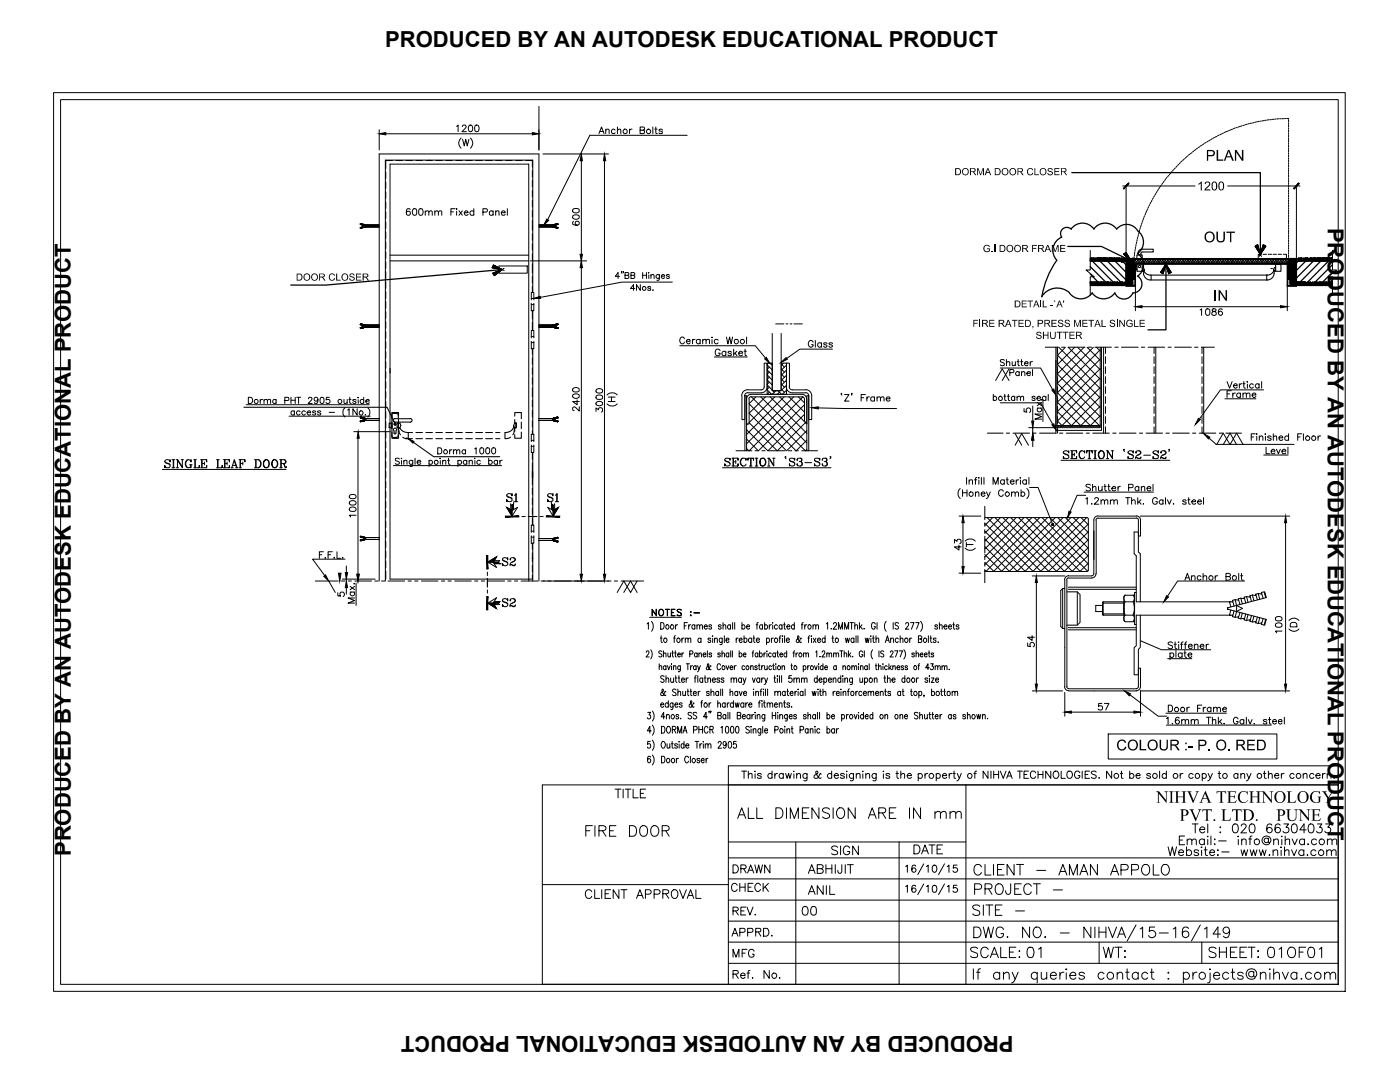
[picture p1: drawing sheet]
<svg xmlns="http://www.w3.org/2000/svg" width="279mm" height="216mm" viewBox="0 0 279 216" stroke-linecap="round" stroke-linejoin="round" font-family="sans-serif">
<defs><g id="words">
<g font-size="4.4">
<text x="76.9" y="9.5">PRODUCED BY AN AUTODESK EDUCATIONAL PRODUCT</text>
<text x="265" y="45.4" transform="rotate(90 265 45.4)">PRODUCED BY AN AUTODESK EDUCATIONAL PRODUCT</text>
<text x="14.2" y="170.8" transform="rotate(-90 14.2 170.8)">PRODUCED BY AN AUTODESK EDUCATIONAL PRODUCT</text>
<text x="202.3" y="206.8" transform="rotate(180 202.3 206.8)">PRODUCED BY AN AUTODESK EDUCATIONAL PRODUCT</text>
</g>
</g></defs>
<!-- layer: Dwg -->
<g fill="none" stroke="#000" stroke-width=".2">
<path d="M77 34.3v1.3M77 36.3v1.3M77 38.3v1.3M78.3 32h-1.3v1.6M79 32h1.3M81 32h1.3M83 32h1.3M85 32h1.3M85.8 31.9v.1M87 32h1.3M89 32h1.3M91 32h1.3"/>
<path d="M92.9 32h1.4M94.9 32h1.4M96.9 32h1.3M98.9 32h1.3M100.9 32h1.3M102.9 32h1.3M104.9 32h1.3v1.3M106.2 34v1.3M106.2 36v1.3M106.2 38v1.3M106.2 40v1.3M119.5 26.7l.5-1.4 .6 1.4"/>
<path d="M119.7 26.2h.7M120.9 26l.3-.2 .3 .1 .1 .8M120.9 25.8v.9M122.8 26a.41 .41 0 0 0-.6-.1 .41 .41 0 0 0 0 .6 .41 .41 0 0 0 .6 0M123.2 26l.3-.2 .4 .1v.8M123.2 25.3v1.4M125.6 25.8v.9M126.1 25.8l-.3 .1-.2 .2M127.7 26l.9-.1v-.4l-.9-.2v1.4l.9-.2v-.4l-.3-.1M130.3 25.3v1.4M130.7 25.8h.4M130.9 25.3v1.3l.3 .1"/>
<path d="M132.2 26a.37 .37 0 0 0-.3-.2 .37 .37 0 0 0-.4 .2l.7 .4v.2l-.3 .1-.3-.1-.1-.1M137.1 27h-19.4l-8.4 16.8M77 40.3v1.3M77 42.3v1.3M77 44.3v1.3M77 46.3v1.3M77 48.2v1.4M77 50.2v1.4M77 52.2v1.4M77 54.2v1.4M77 56.2v1.4M77 58.2v1.3"/>
<path d="M77.8 50.9h27.7M77.8 52.1h27.7M106 59.8v-1.4h.5v1.4M106 59.5h.5M106.2 52.6v1.9M106.2 42v1.3M106.2 44v2M106.2 46.6v1.3M106.2 48.6v1.3M106.2 50.6v1.3M106.2 55.1v1.4M106.2 57.1v1.3"/>
<path d="M106.3 58.4v-26.5h-29.4v84M123.6 55.1h-.8l.5-.7v1.2M124.1 54.2l-.1 .3M124.4 54.2l-.1 .3M124.7 54.9h.7v-.5h-.7v1.2l.8-.2v-.3l-.2-.2M125.9 54.9l.7-.1v-.3l-.7-.1v1.2l.7-.2 .1-.3-.3-.2M126.7 57.6h-.9l.6-.8v1.1M127.8 56.8v1.1l-.8-1.1v1.1M128.3 54.4v1.2M128.3 54.9h.7M129 54.4v1.2M129.4 54.4h.1z"/>
<path d="M129.5 54.8v.8M129.9 57.3l-.2-.1-.4 .1 .5 .3v.3h-.3l-.2-.1M129.9 55l.5-.2 .1 .2v.6M129.9 54.8v.8M130.2 57.9h.2zM131.6 54.8v.9l-.1 .2h-.4M131.6 54.9a.38 .38 0 0 0-.6 0 .38 .38 0 0 0 0 .5 .38 .38 0 0 0 .6 0M132 55.1h.7a.38 .38 0 0 0-.5-.3 .38 .38 0 0 0-.2 .6 .38 .38 0 0 0 .5 .1l.2-.1M133.6 54.9l-.2-.1h-.4v.3h.4l.2 .3-.2 .2-.4-.2M134.2 56.3h-10.1l-16.2 3M226.6 56.6v5.4M256.9 56.6v5.4"/>
<path d="M49.6 79.3h.4a.65 .65 0 0 1 .4 .6 .65 .65 0 0 1-.4 .6h-.4zM51.9 79.7v.8M52.4 79.7h-.3l-.2 .3M52.7 79.9l.3-.2h.3l.1 .8M52.7 79.7v.8M53.4 79.9l.3-.2h.3v.8M55.1 79.9a.38 .38 0 0 0-.6-.1 .38 .38 0 0 0 0 .6 .38 .38 0 0 0 .6-.1M55.1 79.7v.8M56.8 79.9h.8v-.6h-.8v1.2M58.1 79.3v1.2M58.1 79.9h.8M58.9 79.3v1.2"/>
<path d="M59.2 79.3h.8M59.6 79.3v1.2M61.5 79.6l.3-.3 .4 .1v.3l-.7 .8h.8M63.4 79.7a.39 .39 0 0 1-.5 .3 .39 .39 0 0 1-.1-.6 .39 .39 0 0 1 .6 0v.3a.54 .54 0 0 1-.4 .8l-.3-.2M64 79.3h.3a.72 .72 0 0 1 0 1.2l-.4-.2v-.5zM65.7 79.3h-.6v.5a.43 .43 0 0 1 .6 0 .43 .43 0 0 1 0 .6 .43 .43 0 0 1-.6-.1M68.7 79.7v.8h.3l.3-.2M69.3 79.7v.8M69.6 79.7h.4M69.8 79.3v1l.3 .2M71.1 79.9l-.3-.2h-.3v.3l.5 .2 .1 .1-.3 .2-.4-.2M71.4 79.3h.1z"/>
<path d="M71.5 79.7v.8M72.6 79.9a.4 .4 0 0 0-.6-.1 .4 .4 0 0 0 0 .6 .4 .4 0 0 0 .6-.1M72.6 79.3v1.2M77 60.2v1.3M77 62.2v1.3M77 64.2v1.3M77 66.2v1.3M77 68.2v1.3M77 70.2v1.3M77 72.2v1.3M77 74.2v1.3M77 76.1v1.4"/>
<path d="M77 78.1v1.3M106 60.5v1.5h.5v-1.5M106 67.4v-1.5h.5v1.5M106 68.1v1.5h.5v-1.5M106 60.8h.5M106 68.4h.5M106 67.2h.5M106.2 77.4v1.8M106.2 62v1.7M106.2 64.3v1.6M106.2 69.6v1.1M106.2 71.4v1.3"/>
<path d="M106.2 73.4v1.3M106.2 75.4v1.3M106.2 79.9v1.3M106.3 69.6v17M106.3 62v3.9M135.7 69h15l2.1 2.4M136.6 67.6a.48 .48 0 0 0-.5-.3 .48 .48 0 0 0-.4 .5v.3a.48 .48 0 0 0 .4 .5 .48 .48 0 0 0 .5-.3M137 68.1h.7v-.3a.42 .42 0 0 0-.6 .1 .42 .42 0 0 0 0 .6 .42 .42 0 0 0 .6-.1M138.2 67.7v.9M138.7 67.7a.38 .38 0 0 0-.5 .4M139.7 67.9a.42 .42 0 0 0-.6-.1 .42 .42 0 0 0 0 .7 .42 .42 0 0 0 .6-.1M139.7 67.7v.9"/>
<path d="M140.2 68l.3-.3 .4 .1v.8M140.2 67.7v.9M140.9 68l.3-.3 .3 .1 .1 .8M142.1 67.3v.1zM142.1 67.8v.8M142.6 71.2h6.5M143.3 67.9a.42 .42 0 0 0-.6-.1 .42 .42 0 0 0 0 .7 .42 .42 0 0 0 .6-.1M143.7 70a.55 .55 0 0 0-.7-.3 .55 .55 0 0 0-.3 .8 .49 .49 0 0 0 .5 .5 .49 .49 0 0 0 .5-.5h-.3M144.9 70.3a.43 .43 0 0 0-.7-.1 .43 .43 0 0 0 0 .7 .43 .43 0 0 0 .7-.1M144.9 70.1v.9M145 67.3l.3 1.3 .3-1.3 .3 1.3 .3-1.3M146 70.3a.37 .37 0 0 0-.4-.2 .37 .37 0 0 0-.3 .2l.7 .4-.1 .2-.2 .1-.4-.2"/>
<path d="M146.4 69.7v1.3M146.7 70.5l.4 .5M147.1 70.1l-.7 .6M147.4 70.5h.8a.42 .42 0 0 0-.6-.4 .42 .42 0 0 0-.1 .7l.2 .2 .5-.2M148.1 79v4.7h.6v-4.7M148.5 70.1h.5M148.7 79h.3v10.9M148.7 79v10.9M148.7 69.7v1.2l.3 .1M149 79.6v5h.5v-5M149 67.3v1.3M149.2 77.8a1.21 1.21 0 0 0-1.2 1.2"/>
<path d="M149.2 78.3a.61 .61 0 0 0-.6 .7M149.3 77.8h2.6a.61 .61 0 0 0 .6-.6v-4.7h.6v4.7a1.21 1.21 0 0 1-1.2 1.2h-2.6M149.9 79.1l-.4 .3v.2M149.9 79.2h10.2M150 79.2l10.7 10.7M150.9 79.2l-1.4 1.3M151.8 79.2l9.2 9.2M152.8 79.2l-3.3 3.3 7.5 7.4M153.1 72.5h1v5.5h1.8v-5.5h1.1v6.2h-3.9zM153.1 77.8l.9 .9M153.1 76.8l1 1M153.1 75.8l1 1"/>
<path d="M153.1 74.8l1 1M153.1 73.8l1 1M153.1 72.8l1 1M153.3 72.5l-.2 .2M153.5 73.3l-.4 .4M153.5 74.2l-.4 .5M153.5 75.3l-.4 .4M153.5 76.3l-.4 .4M153.5 77.2l-.4 .5M153.5 78.3l-.4 .4M153.7 79.2l7.3 7.3M153.8 72.5l.3 .3"/>
<path d="M154.1 66.5v11.5h1.8v-11.5M154.1 72.7l-.1 .1M154.1 73.7h-.1M154.1 74.7h-.1M154.1 75.7l-.1 .1M154.1 76.7h-.1M154.1 77.7l-.1 .1M154.2 78l.3 .3M154.6 79.2l-5.1 5.1M154.8 64.6h1.6M154.8 78l-.7 .7M155.3 78l.7 .7"/>
<path d="M155.6 78.3l-.5 .4M155.6 79.2l5.3 5.3M155.9 77.6l.6 .7M155.9 76.6l.6 .6M155.9 75.6l.6 .7M155.9 74.6l.6 .7M155.9 73.6l.6 .6M155.9 72.6l.6 .7M156.3 72.5l-.2 .3M156.5 79.2l-7.5 7.5M156.9 64.6h.4M156.9 77.2a1.21 1.21 0 0 0 1.2 1.2"/>
<path d="M157 77.2v-4.7h.6v4.7M157 72.8l-.9 .9M157 73.9l-.9 .8M157 74.9l-.9 .9M157 75.8l-.9 .9M157 76.9l-.9 .9M157 77.9l-.9 .8M157.5 79.2l3.1 3M157.5 77.2a.61 .61 0 0 0 .6 .6M157.7 64.6h.4M158.1 77.8h2.7M158.1 78.4h2.7"/>
<path d="M158.4 79.2l-9.4 9.3M158.4 64.6h1.7M159.3 79.2l1.3 1.2M160.1 78.7a.91 .91 0 0 1 .9 .9M160.1 79.1l.4 .3v.2M160.1 78.7h-10.2a.91 .91 0 0 0-.9 .9M160.3 79.2l-10.8 10.7M160.6 79.6v4.4l.4 .6v-5M160.8 77.8a1.21 1.21 0 0 1 1.2 1.2v4.7h-.6v-4.7M160.8 78.3a.61 .61 0 0 1 .6 .7M161.4 79h-.4v10.9M161.4 79v10.9"/>
<path d="M162.3 68.3a.5 .5 0 0 0-.6-.4 .5 .5 0 0 0-.4 .5v.4a.49 .49 0 0 0 .5 .5 .49 .49 0 0 0 .5-.5h-.3M162.7 67.9v1.4M163.9 68.6a.42 .42 0 0 0-.6-.1 .42 .42 0 0 0 0 .6 .42 .42 0 0 0 .6 0M163.9 68.4v.9M165 68.6l-.2-.2-.4 .2 .1 .2 .5 .1v.2a.37 .37 0 0 1-.3 .2 .37 .37 0 0 1-.3-.2M166.1 68.6l-.2-.2-.5 .2 .7 .5a.4 .4 0 0 1-.3 .2 .4 .4 0 0 1-.4-.2M166.1 69.7h-6.5l-2.6 1.8M167.9 78.6l.1-.1-.1 .2 .1 .2M168.6 78.7h.8l-.8 1.3h.8M170 78.6v-.1v.2l-.1 .2M171.9 79.4h.5M172.7 78.7h-.8v1.3"/>
<path d="M173 79.2v.8M173.5 79.2h-.3l-.2 .4M174.5 79.4a.42 .42 0 0 0-.6-.1 .42 .42 0 0 0 0 .6 .42 .42 0 0 0 .6 0M174.5 79.2v.8M175 79.4l.2-.2h.5v.8M175 79.2v.8M175.7 79.4l.2-.2h.4l.1 .8M176.9 79.6h.7v-.3a.42 .42 0 0 0-.6 0 .42 .42 0 0 0 0 .6 .42 .42 0 0 0 .6 0M198.2 79.3a.38 .38 0 0 1 .6-.1 .38 .38 0 0 1 0 .6 .38 .38 0 0 1-.6-.1M198.2 78.7v1.2M198.7 75.9l1.3-2.3 1.4 2.3M199.6 73.4h8.1l2.4 4.4"/>
<path d="M200.3 79.1h.4M200.4 71.9l-.3-.2-.5 .2 .1 .3 .7 .3-.1 .4-.4 .1-.3-.2M200.5 78.7l.1 1.2h.2M200.9 72.4l.3-.2h.3v.8M200.9 71.7v1.3M201 79.1h.5M201.2 78.7l.1 1.2h.2M201.4 73.6l-1.4 2.3M201.5 74.4l.7-.1 .1-.4-.8-.2v1.3M202 72.2v.7l.3 .1 .3-.2M202.5 79.3a.38 .38 0 0 0-.6-.1 .38 .38 0 0 0 0 .6 .38 .38 0 0 0 .6-.1M202.5 79.1v.8"/>
<path d="M202.6 72.2v.8M203 79.3l.5-.2 .2 .2v.6M203 72.2h.4M203 79.1v.8M203.2 71.7v1.1v.1l.3 .1M203.4 74.3a.4 .4 0 0 0-.6 0 .4 .4 0 0 0 0 .6 .4 .4 0 0 0 .6-.1M203.4 74.2v.8M203.7 79.3l.2-.2h.3l.1 .8M203.7 72.2h.4M203.9 74.4l.3-.2h.3v.8M203.9 71.7v1.1l.3 .2M203.9 74.2v.8"/>
<path d="M204.5 72.5h.7a.4 .4 0 0 0-.5-.3 .4 .4 0 0 0-.3 .4 .4 .4 0 0 0 .4 .4l.4-.2M204.9 74.5h.7v-.1a.4 .4 0 0 0-.6-.1 .4 .4 0 0 0 0 .6 .4 .4 0 0 0 .6-.1M205.6 72.2v.8M206.1 72.2h-.3l-.2 .3M206.1 73.7v1.3M206.6 79.3a.33 .33 0 0 0-.3-.3 .33 .33 0 0 0-.4 .3l.7 .4-.1 .2h-.1l-.5-.2M207 79.4h.7a.41 .41 0 0 0-.5-.3 .41 .41 0 0 0-.3 .6 .41 .41 0 0 0 .5 .2l.3-.2M207.8 79.7v.1zM208.1 79.7v4.4M208.6 69.3h2.6M208.7 79.3a.4 .4 0 0 0-.6-.1 .4 .4 0 0 0 0 .6 .4 .4 0 0 0 .6-.1M208.7 79.1v.8"/>
<path d="M209.2 78.7v1.2M210.7 69.3v17.1M211 69.3v15.6M211.1 69.3v1.3M211.1 71.2v1.3M211.1 73.2v1.3M211.1 75.2v1.3l8.4 8.5M211.1 77.2v1.3M211.1 79.1v1.4M211.1 78.4l6.6 6.7M211.1 74.7l8.5 8.5M211.1 72.8l8.5 8.5"/>
<path d="M211.3 69.3l8.3 8.2M211.9 69.3h.6M212.6 69.3l-1.5 1.6 8.5 8.5M214.5 69.3l-3.4 3.4M215 69.3l4.6 4.5M216.4 69.3l-5.3 5.3M216.5 69.3h-3.3l6.4 6.4M216.9 69.3l2.7 2.6M217.2 69.3h.6M218.2 69.3l-7.1 7.1M218.5 69.3h3.3M218.8 69.3l.8 .7"/>
<path d="M219.6 69.3v15.6M219.6 69.8l-8.5 8.5M219.6 71.7l-8.5 8.5M219.6 73.6l-8.5 8.5M219.6 75.4l-8.5 8.6M219.6 77.3l-7.8 7.8M219.6 79.2l-5.9 5.9M219.8 69.3v15.6M220.2 69.3v17.1M220.6 69.3v1.3M220.6 71.2v1.3M220.6 73.2v1.3"/>
<path d="M220.6 75.2v1.3M220.6 77.2v1.3M220.6 79.1v1.4M222.5 69.3h.7M223.8 69.3h3.3M227.8 69.3h.7M227.9 61.2h27.7M229.1 69.3h3.3M230.3 69.3v1.3M230.3 71.2v1.3M230.3 73.2v1.3M230.3 75.2v1.3"/>
<path d="M230.3 77.2v1.3M230.3 79.1v1.4M230.7 69.3v17.1M233.1 69.3h.7M234.4 69.3h3.4M238.4 69.3h.7M239.5 61.8l.3-.2v1.3M239.8 69.3h2.5M239.9 69.3v1.3M239.9 71.2v1.3M239.9 73.2v1.3M239.9 75.2v1.3"/>
<path d="M239.9 77.2v1.3M239.9 79.1v1.4M240.2 69.3v17.1M240.8 61.7l.3-.1a.71 .71 0 0 1 .4 .7 .71 .71 0 0 1-.6 .6 .84 .84 0 0 1-.1-1.2zM242 61.7v.3l.3 .2a.39 .39 0 0 1 .4 .3 .39 .39 0 0 1-.3 .4l-.5-.1a.5 .5 0 0 1 .1-.5 .5 .5 0 0 1 .5-.2l.2-.2-.1-.2zM243.9 61.8v-.1a.66 .66 0 0 0-.8 .4 .66 .66 0 0 0 .4 .8 .41 .41 0 0 0 .5-.3 .41 .41 0 0 0-.4-.5 .41 .41 0 0 0-.5 .4M244.5 79.6h6.1M244.9 76.1l.5 1.4 .5-1.4M244.9 78.6h.5M245.7 78h-.8v1.3M246 78.4v.9M246.2 76.9h.7a.42 .42 0 0 0-.4-.3 .42 .42 0 0 0-.4 .5 .42 .42 0 0 0 .4 .4l.4-.3"/>
<path d="M246.5 78.4l-.3 .1-.2 .3M247.3 76.6v.9M247.6 78.6a.42 .42 0 0 0-.7-.1 .42 .42 0 0 0 0 .7 .42 .42 0 0 0 .7-.1M247.6 78.4v.9M247.8 76.6l-.2 .1-.3 .2M248.1 78.7l.3-.3 .3 .1v.8M248.1 76.6h.4M248.1 78.4v.9M248.2 76.1v1.1l.4 .3M248.7 78.7l.2-.2h.5l.1 .8M248.9 76.2h.1zM248.9 76.7v.8"/>
<path d="M249.9 78.8h.7v-.2a.42 .42 0 0 0-.6 0 .42 .42 0 0 0 0 .6 .42 .42 0 0 0 .6-.1M250.1 76.8a.42 .42 0 0 0-.6-.1 .42 .42 0 0 0 0 .6 .42 .42 0 0 0 .6-.1M251.3 76.8a.42 .42 0 0 0-.6-.1 .42 .42 0 0 0 0 .6 .42 .42 0 0 0 .6-.1M251.3 76.6v.9M251.8 76.1v1.4M32.4 93.7h24.7M32.9 92.1l1 .6a.53 .53 0 0 1-.4 .7 .53 .53 0 0 1-.6-.5v.4l.1-.2M33.9 92v-.3v.5a.54 .54 0 0 0-.5-.5 .54 .54 0 0 0-.5 .4l.1 .3 .9 .4M34.3 93.3h.6M34.3 91.7h.6M34.6 91.7v1.6M34.7 91.7v1.6"/>
<path d="M35.2 93.3h.4M35.2 91.7h.3l.9 1.5M35.4 91.7v1.6M36.1 91.7h.5M36.4 91.7v1.6l-.9-1.4M37.5 91.7a.91 .91 0 0 0 0 1.6M37.8 92.7h.5M38 92l.1 .2v-.5l-.1 .3a.58 .58 0 0 0-.6-.2 .58 .58 0 0 0-.4 .6v.3l.3 .5 .4 .1 .3-.2M38 92.7v.6M38.1 92.7v.6M38.7 93.3h1.1v-.4l-.1 .4M38.7 91.7h.5"/>
<path d="M38.9 91.7v1.6M39 91.7v1.6M40 91.7h1.3v.5l-.1-.5M40 93.3h1.3v-.4l-.1 .4M40.2 91.7v1.6M40.3 91.7v1.6M40.3 92.5h.5M40.8 92.2v.6M43.2 93.3h1.2v-.4l-.1 .4M43.2 91.7h.6M43.4 91.7v1.6M43.5 91.7v1.6"/>
<path d="M44.6 91.7h1.2v.5l-.1-.5M44.6 93.3h1.2v-.4l-.1 .4M44.8 91.7v1.6M44.9 92.5h.4M44.9 91.7v1.6M45.3 92.2v.6M46.1 93.3h.5M46.3 93.3l.5-1.6 .5 1.6M46.4 92.9h.7M46.8 92l.4 1.3M47 93.3h.4M47.7 91.7h1.2v.5l-.1-.5"/>
<path d="M47.7 93.3h.5M47.9 91.7v1.6M48 92.5h.5M48 91.7v1.6M48.5 92.2v.6M49.1 80.8h24.6M50.8 91.7h.7a.85 .85 0 0 1 .6 .8 .85 .85 0 0 1-.6 .8h-.7M51 91.7v1.6M51.1 91.7v1.6M51.5 91.7a.91 .91 0 0 1 0 1.6M53.1 91.7a.84 .84 0 0 0-.5 .9 .84 .84 0 0 0 .6 .7 .85 .85 0 0 0 .6-.8 .85 .85 0 0 0-.7-.8 .92 .92 0 0 0 0 1.6M53.2 91.7a.97 .97 0 0 1 0 1.6"/>
<path d="M54.7 91.7a.84 .84 0 0 0-.5 .9 .84 .84 0 0 0 .7 .7 .83 .83 0 0 0 .5-.8 .83 .83 0 0 0-.7-.8 .97 .97 0 0 0 0 1.6M54.9 91.7a.92 .92 0 0 1 0 1.6M55.8 91.7h.9l.4 .4-.2 .3-.8 .1M55.8 93.3h.5M56 91.7v1.6M56.1 91.7v1.6M56.5 92.5l.5 .7h.2M56.6 92.6l.3 .7h.2l.1-.2M56.7 91.7l.3 .4-.1 .3-.2 .1M57.7 83h16.2M58.7 82.2a.38 .38 0 0 0-.5-.1 .38 .38 0 0 0 0 .6 .38 .38 0 0 0 .5-.1M58.7 82v.8"/>
<path d="M59.9 82.2a.4 .4 0 0 0-.6-.1 .4 .4 0 0 0 0 .6 .4 .4 0 0 0 .6-.1M60.9 82.2a.4 .4 0 0 0-.5-.1 .4 .4 0 0 0 0 .6 .4 .4 0 0 0 .5-.1M61.3 82.3l.7-.1a.39 .39 0 0 0-.6-.1 .39 .39 0 0 0 0 .6 .39 .39 0 0 0 .6-.1M63 82.2l-.2-.2-.4 .2 .6 .4a.34 .34 0 0 1-.3 .2 .34 .34 0 0 1-.3-.2M64 82.2l-.2-.2-.4 .2 .6 .4a.37 .37 0 0 1-.3 .2 .37 .37 0 0 1-.3-.2M65.7 82.3h1M68.9 81.4a1.22 1.22 0 0 0 0 1.8M69.4 81.8l.3-.2v1.2M69.8 98.8l.5-.1h.5a.41 .41 0 0 1 .3 .4 .41 .41 0 0 1-.3 .4h-.3a.59 .59 0 0 1-.8-.3zM70.6 86.1h7.3M71.3 81.6v1.2l-.9-1.2v1.2M71.4 86.7v29.2"/>
<path d="M72.9 82.7h.1M73 80h.7a.39 .39 0 0 0-.4-.3 .39 .39 0 0 0-.4 .4 .39 .39 0 0 0 .4 .4l.4-.2M73.4 81.4a1.22 1.22 0 0 1 0 1.8M77 80.1v1.3M77 82.1v1.3M77 84.1v1.3M77 86.1v1.3M77 88.1v1.3M77 90.1v1.3M77 92.1v1.3M77 94.1v1.3M77 96v1.4"/>
<path d="M77 98v1.3M78.5 92.9h21.6M79.7 91.6l-.3-.2-.4 .1-.1 .3 .8 .4v.3l-.3 .2-.5-.2M80.1 91.4v.2zM80.1 91.9v.8M80.6 92.1l.3-.3 .3 .1v.8M80.6 91.8v.9M82.4 91.8l-.1 1.1-.5 .1M82.4 92a.4 .4 0 0 0-.6 0 .4 .4 0 0 0 0 .5 .4 .4 0 0 0 .6 0M82.8 91.4v1.3M83.3 92.2h.7a.4 .4 0 0 0-.6-.3 .4 .4 0 0 0-.2 .6 .4 .4 0 0 0 .6 .1l.2-.1M85.6 92a.38 .38 0 0 1 .6 0 .38 .38 0 0 1 0 .5 .38 .38 0 0 1-.6 0"/>
<path d="M85.6 91.8v1.3M87.4 89.4h.4a.67 .67 0 0 1 .4 .6 .67 .67 0 0 1-.4 .6h-.4zM87.8 91.5h.1zM87.9 91.9v.8M88.3 92.1l.3-.3 .3 .1 .1 .8M88.3 91.8v.9M89.3 91.8h.4M89.5 91.4v1l.1 .2 .2 .1M89.7 89.7v.9M90.2 89.7l-.3 .1-.2 .3M90.5 90l.3-.3 .3 .1v.8M90.5 89.7v.9"/>
<path d="M91.1 90l.3-.3 .3 .1 .1 .8M91.4 92a.4 .4 0 0 1 .6 0 .4 .4 0 0 1 0 .5 .4 .4 0 0 1-.6 0M91.4 91.8v1.3M92.9 89.9a.4 .4 0 0 0-.6 0 .4 .4 0 0 0 0 .6 .4 .4 0 0 0 .6-.1M92.9 89.7v.9M93.2 92a.4 .4 0 0 0-.6 0 .4 .4 0 0 0 0 .5 .4 .4 0 0 0 .6 0M93.2 91.8v.9M93.6 92.1l.3-.3 .3 .1 .1 .8M93.6 91.8v.9M94.7 91.5h.1zM94.7 89.6l.3-.2v1.2M94.8 91.9v.8"/>
<path d="M95.9 92a.4 .4 0 0 0-.6 0 .4 .4 0 0 0 0 .5 .4 .4 0 0 0 .6 0M95.9 89.4h.3a.67 .67 0 0 1 .4 .6 .67 .67 0 0 1-.5 .6 .82 .82 0 0 1-.2-1.2zM97.1 89.4h.3a.67 .67 0 0 1 .3 .6 .67 .67 0 0 1-.4 .6 .82 .82 0 0 1-.2-1.2zM97.5 92a.4 .4 0 0 1 .6 0 .4 .4 0 0 1 0 .5 .4 .4 0 0 1-.6 0M97.5 91.4v1.3M98.3 89.4h.3a.67 .67 0 0 1 .3 .6 .67 .67 0 0 1-.4 .6 .82 .82 0 0 1-.2-1.2zM99.3 92a.4 .4 0 0 0-.6 0 .4 .4 0 0 0 0 .5 .4 .4 0 0 0 .6 0M99.3 91.8v.9M99.8 91.8v.9M100.2 91.8l-.3 .1-.1 .3M101.1 98.9l1 .5a.52 .52 0 0 1-.4 .7 .52 .52 0 0 1-.6-.5v.5l.1-.2M102.1 98.7l.1-.2v.5a.54 .54 0 0 0-.5-.5 .54 .54 0 0 0-.6 .4l.3 .3 .8 .4"/>
<path d="M102.6 98.8l.4-.3v1.6M102.9 98.6v1.5M106 88.1v-1.5h.5v1.5M106 88.8v1.5h.5v-1.5M106 89.1h.5M106 87.9h.5M106.2 92.4v4.3M106.2 81.9v1.4M106.2 83.9v1.3M106.2 85.9v.7M106.2 90.3v1.4M106.2 94.1v1.2"/>
<path d="M106.2 97.4v1.3M106.2 99.4v1.3M106.3 90.3v14.5M106.3 94.1v1.2M109.3 98.9l.9 .4 .1 .6a.6 .6 0 0 1-.6 .2 .6 .6 0 0 1-.4-.5v.5l.1-.2M110.3 98.7v-.2v.5a.54 .54 0 0 0-.4-.5 .54 .54 0 0 0-.6 .4l.1 .2 .9 .5M110.8 98.8l.4-.3v1.6M111.1 98.6v1.5M144.2 93.3h21.6M144.6 91.8l.9 .4 .2 .6a.6 .6 0 0 1-.6 .2 .6 .6 0 0 1-.5-.5v.5l.1-.2M145.6 91.6l.1-.2v.4a.55 .55 0 0 0-.5-.4 .55 .55 0 0 0-.6 .4l1.1 .7M146.1 91.4h1.2v.4l-.1-.4"/>
<path d="M146.1 93h1.2v-.5l-.1 .5M146.3 91.4v1.6M146.4 91.4v1.6M146.4 92.1h.4M146.8 91.8v.7M146.9 89.9h3.2M148.3 91.4a.87 .87 0 0 0-.5 .8 .87 .87 0 0 0 .5 .8M148.8 91.6l.1 .2v-.4l-.1 .2a.75 .75 0 0 0-1.1 .2 .75 .75 0 0 0 .4 1.1l.3 .1 .5-.4M149 89.5l.5 .4M149 87.6l2.3 2.3M149 85.8l4.2 4.1M149.2 84.6l-.2 .2"/>
<path d="M149.3 91.4v.4v-.4h1.1v.4l-.1-.4M149.5 80.6l9.4 9.3M149.5 93h.6M149.8 91.4v1.6M149.9 91.4v1.6M150.7 93h.5M150.7 91.4h.5M150.9 91.4v1.6M151 91.4v1.6M152 89.9h.7M152.1 91.4a.82 .82 0 0 0-.5 .9 .82 .82 0 0 0 .7 .7 .8 .8 0 0 0 .6-.9 .8 .8 0 0 0-.8-.7 .93 .93 0 0 0 0 1.6M152.3 91.4a.89 .89 0 0 1 0 1.6"/>
<path d="M153.2 93h.5M153.2 91.4h.3l.9 1.5M153.4 89.9h3.3M153.4 91.4v1.6M154.2 91.4h.5M154.4 91.4v1.6l-.9-1.4M156.7 91.2h.2h-.2l.2 .4M157.3 89.9h.7M157.6 91.8l.8 .4a.51 .51 0 0 1-.2 .9 .51 .51 0 0 1-.6-.6v.5v-.2M158.5 91.6l.1-.2v.4a.55 .55 0 0 0-.5-.4 .55 .55 0 0 0-.5 .4l.1 .2 .9 .5M158.7 89.9h.6M159.1 91.7v.1l-.1-.1 .2-.2a.67 .67 0 0 1 .8 .1v.4l-.5 .1"/>
<path d="M159.8 91.4l.1 .1a.41 .41 0 0 1-.1 .6h.1a.44 .44 0 0 1 .3 .5 .44 .44 0 0 1-.4 .4l-.7-.1v-.4v.2M160 92.2v.5l-.2 .3M160 89.9h3.2M160.6 80.8l-9.2 9.1h-.7M160.6 82.7l-7.3 7.2M160.6 92.3h1.4M160.8 84.3l-5.7 5.6-5.6-5.5M161 85.9l-4 4M161 87.8l-2.1 2.1M161 89.7l-.2 .2M162.5 91.8l.9 .4 .2 .6a.6 .6 0 0 1-.6 .2 .6 .6 0 0 1-.5-.5v.5l.1-.2M163.3 81.4l15.6 .1"/>
<path d="M163.5 91.6l.1-.2v.4a.55 .55 0 0 0-.5-.4 .55 .55 0 0 0-.6 .4l.2 .2 .9 .5M164.2 91.7v.1v-.3a.54 .54 0 0 1 .8 .3v.2l-.5 .1M164.7 91.4l.2 .1a.41 .41 0 0 1-.2 .6h.2a.44 .44 0 0 1 .2 .5 .44 .44 0 0 1-.4 .4l-.5-.1-.1-.2 .1-.2v.2M165 92.2v.5l-.3 .3M165.8 91.2h-.2h.2l-.2 .4M191.6 97.5a1.36 1.36 0 0 0 0 2M192.1 97.7v1.3M192.1 98.3h.9M192.9 95.3v1.3M193 97.7v1.3M193.4 96l.2-.2h.4l.1 .8M193.4 95.7v.9"/>
<path d="M194.5 95.7h.4M194.7 98.4l.3-.2h.3l.1 .8M194.7 98.2v.8M195 95.3l-.3 .1v.1v1.1M195.4 95.3v.1zM195.4 95.8v.8M195.8 98.5h.8a.43 .43 0 0 0-.6-.3 .43 .43 0 0 0-.2 .7 .43 .43 0 0 0 .7 .1l.1-.2M195.9 95.3v1.3M196.4 95.3v1.3M196.9 98.2l.4 .8 .3-.8M197 86.4h3.2M197.3 99l-.5 .5"/>
<path d="M198.2 96.6v-1.3l.5 1.3 .5-1.3v1.3M199.6 80.4h8.1l2.4 4.3M200.2 98a.53 .53 0 0 0-.7-.2 .53 .53 0 0 0-.2 .7 .48 .48 0 0 0 .4 .5 .48 .48 0 0 0 .5-.3M200.4 95.9a.42 .42 0 0 0-.6 0 .42 .42 0 0 0 0 .6 .42 .42 0 0 0 .6-.1M200.4 95.7v.9M200.8 86.4h.7M200.8 95.7h.4M201 95.3v1.1l.3 .2M201.6 96.1h.8l-.1-.2a.42 .42 0 0 0-.6 0 .42 .42 0 0 0 .1 .6 .42 .42 0 0 0 .6-.1M201.9 98.4l.3-.2h.3l.1 .8M201.9 98.2v.8M202.2 86.4h3.3"/>
<path d="M202.6 98.4l.3-.2h.3l.1 .8M202.6 88.8l1.3-2.3 1.4 2.3M202.6 86.5l1.3 2.3M202.8 95.7v.9M203.3 95.7l-.3 .1-.2 .3M203.7 95.3v.1zM203.7 95.8v.8M203.8 98.3a.42 .42 0 0 1 .6 0 .42 .42 0 0 1 0 .6 .42 .42 0 0 1-.6-.1M203.8 97.7v1.3M204.4 81.5v.7h.5a.48 .48 0 0 1 0-.7 .48 .48 0 0 1 .7 .1 .48 .48 0 0 1-.2 .7M204.8 95.9a.42 .42 0 0 0-.6 0 .42 .42 0 0 0 0 .6 .42 .42 0 0 0 .6-.1M204.8 95.7v.9"/>
<path d="M204.9 97.5a1.36 1.36 0 0 1 0 2M205.3 85.3h5.2M205.3 95.3v1.3M205.5 97.3h1.7l2.9 7.4M206.1 81v3M206.1 85.3v1.2M206.1 87.8v1.3M206.1 86.4h.7M207 81.4h.9M207 80.3l.9 .7M207.2 81.4a.42 .42 0 0 0-.1 .7 .42 .42 0 0 0 .6 0 .42 .42 0 0 0 0-.7M207.5 86.4h3.3"/>
<path d="M207.9 82.6h-1.4l1.4 .5-1.4 .5h1.4M207.9 80.3l-.9 .7M210.7 84.9l.2 .4h.2h8.3l.4-.2v-.2M210.7 84.9h9.1v1h-9.1zM211 84.9l.1 .1M211.1 81.1v1.4M211.1 83.1v1.4M211.1 85.2v1.2M211.1 84l1 1.1M211.1 82.2l2.9 2.9M211.1 80.3l4.7 4.8M211.1 85.1h8.3"/>
<path d="M211.4 86.4h.7M211.7 91.8h21.8M212.2 90.3l1 .5 .1 .5-.4 .2a.54 .54 0 0 1-.7-.4v.4l.1-.2M212.8 86.4h3.3M213.2 90.2l.1-.3v.5a.57 .57 0 0 0-.5-.5 .57 .57 0 0 0-.6 .4l1.1 .7M213.7 89.9h1.2v.5l-.1-.5M213.7 91.5h1.2v-.4l-.1 .4M213.9 89.9v1.6M214 89.9v1.6M214 90.7h.4M214.4 90.4v.6M215.8 89.9a.91 .91 0 0 0 0 1.6"/>
<path d="M216.4 98.2h13.8M216.4 90.2l.1 .2v-.5l-.1 .3-.2-.2a.74 .74 0 0 0-.9 .7 .74 .74 0 0 0 .9 .8l.3-.3M216.7 98.8h-1.7l-1.4 3.3M216.7 99.6l.3-.3v1.3M216.8 86.4h.6M216.9 89.9v.5v-.5h1.1v.5l-.1-.5M217.2 91.5h.5M217.4 89.9v1.6M217.5 89.9v1.6M217.6 96.8l-.3-.2-.6 .2 .2 .3 .7 .5-.1 .3h-.5l-.3-.1M218 97.3l.4-.2h.3v.8M218 96.6v1.3"/>
<path d="M218.1 86.4h3.3M218.3 91.5h.5M218.3 89.9h.5M218.5 99.6l.1-.3h.4l.2 .4-.8 .9h.9M218.5 89.9v1.6M218.6 89.9v1.6M219.2 97.1l.1 .8h.4l.2-.2M219.5 84.9l-.1 .1M219.6 81.1l-4.1 4M219.6 83l-2.1 2.1M219.6 84.8l-.3 .3M219.7 89.9a.83 .83 0 0 0-.5 .8 .83 .83 0 0 0 .5 .8 .81 .81 0 0 0 .8-.6 .81 .81 0 0 0-.4-.9 .73 .73 0 0 0-.8 .4 .73 .73 0 0 0 .1 .9l.3 .2"/>
<path d="M219.7 100l.5-.3 .2 .3v.6M219.7 99.7v.9M219.9 89.9a.89 .89 0 0 1 0 1.6M219.9 97.1v.8M220.3 97.1h.5M220.4 100l.3-.3 .4 .1v.8M220.5 96.6v1.1l.1 .2h.2M220.6 81.1v1.4M220.6 83.1v1.4M220.6 85.2v1.2M220.8 91.5h.5M220.8 89.9h.3l.9 1.5"/>
<path d="M221 89.9v1.6M221.1 97.1h.4M221.3 96.6v1.1v.2h.3M221.6 100l.3-.3 .3 .1 .1 .8M221.6 99.7v.9M221.8 89.9h.4M221.9 97.4h.8a.41 .41 0 0 0-.6-.3 .41 .41 0 0 0-.1 .7l.2 .1 .5-.1M222 89.9v1.6l-.9-1.4M222.1 86.4h.6M222.3 100l.3-.3 .4 .1v.8M223.1 97.1v.8M223.4 86.4h3.3"/>
<path d="M223.6 97.1h-.3l-.2 .3M224.3 89.7h.1h-.1l.1 .4M224.6 99.3h.9M225.1 99.3v1.3M225.1 90.3l1 .5 .1 .5-.4 .2a.48 .48 0 0 1-.7-.4v.4l.1-.2M225.2 97.3h.8l.1-.5-.9-.2v1.3M225.8 100l.4-.3 .3 .1 .1 .8M225.8 99.3v1.3M226.1 90.2l.1-.3v.5a.54 .54 0 0 0-.5-.5 .54 .54 0 0 0-.6 .4l1.1 .7M226.7 90.2v.2l-.1-.1a.54 .54 0 0 1 .6-.4 .54 .54 0 0 1 .5 .5l-.3 .3a.73 .73 0 0 0-.8 .8M227.1 99.3v1.3M227.3 97.3a.43 .43 0 0 0-.7-.1 .43 .43 0 0 0 0 .6 .43 .43 0 0 0 .7 0"/>
<path d="M227.3 97.1v.8M227.3 89.9l.3 .3a.61 .61 0 0 1-.6 .6M227.4 86.4h.6M227.7 91.3l-.2 .2-.6-.2-.3 .1M227.7 91.2l-.2 .3-.6-.2M227.7 99.7l-.6 .7M227.8 97.3l.3-.2h.3l.1 .8M227.8 97.1v.8M228.2 90.8h1.4M228.7 86.4h3.3M228.9 97.4h.8a.42 .42 0 0 0-.6-.3 .42 .42 0 0 0-.1 .7l.2 .1 .5-.1M230.1 90.3l1 .5a.53 .53 0 0 1-.3 .7 .53 .53 0 0 1-.7-.4v.4l.1-.2"/>
<path d="M230.1 96.6v1.3M230.3 81.1v1.4M230.3 83.1v1.4M230.3 85.2v1.2M231 99.6a.53 .53 0 0 0-.8-.2 .53 .53 0 0 0-.2 .7 .47 .47 0 0 0 .5 .5 .47 .47 0 0 0 .5-.5h-.3M231.1 90.2l.1-.3v.5a.54 .54 0 0 0-.5-.5 .54 .54 0 0 0-.6 .4l1.1 .7M231.7 90.2l.1 .1h-.2a.54 .54 0 0 1 .6-.4 .54 .54 0 0 1 .5 .5l-1 .7-.1 .4M232.1 99.9a.43 .43 0 0 0-.6 0 .43 .43 0 0 0 0 .6 .43 .43 0 0 0 .6-.1M232.1 99.7v.9M232.3 89.9l.3 .3a.61 .61 0 0 1-.6 .6M232.6 99.3v1.3M232.7 91.3l-.2 .2-.6-.2-.3 .1"/>
<path d="M232.7 91.2l-.1 .3-.7-.2M232.7 86.4h.7M233 99.7l.4 .9 .4-.9M233.4 89.7h-.2h.2l-.2 .4M234 86.4h3.3M236.7 99.9a.37 .37 0 0 0-.3-.2 .37 .37 0 0 0-.4 .2l.7 .5v.2h-.2h-.4l-.1-.2M237.1 99.7h.4M237.2 99.3v1.1l.1 .2h.3M238 86.4h.7M239.3 86.4h3.3M239.9 81.1v1.4M239.9 83.1v1.4"/>
<path d="M239.9 85.2v1.2M240.2 99.3v1.3M242.8 88.7l1.3-2.3 1.4 2.3 1.3-2.3 1.3 2.3M243.3 86.4h.7M244.1 88.7l1.4-2.3 1.3 2.3M244.6 86.4h3.2M249.7 87.2h.5M250.5 86.6h-.8v1.3M250.8 86.6v.1zM250.8 87.1v.8M251.3 87.2l.4-.2 .3 .1v.8M251.3 87v.9"/>
<path d="M252.2 90.8h4.9M252.5 86.6h.1zM252.5 87.1v.8M252.7 89.2v1.3h.7M253.7 87.2a.4 .4 0 0 0-.4-.2 .4 .4 0 0 0-.3 .2l.7 .4-.3 .3-.4-.2M253.7 90h.8a.42 .42 0 0 0-.6-.3 .42 .42 0 0 0-.2 .7l.3 .1 .5-.1M254.1 87.2l.3-.2 .3 .1 .1 .8M254.1 86.6v1.3M254.7 89.6l.4 .9 .4-.9M255.3 87.4h.7a.42 .42 0 0 0-.6-.4 .42 .42 0 0 0-.1 .7l.3 .2 .4-.2M255.8 90h.8a.42 .42 0 0 0-.6-.3 .42 .42 0 0 0-.1 .7l.2 .1 .5-.1M257 89.2v1.3"/>
<path d="M257.2 87.2a.43 .43 0 0 0-.7-.1 .43 .43 0 0 0 0 .7 .43 .43 0 0 0 .7-.1M257.2 86.6v1.3M259 87.2h.5M259.8 86.6h-.8v1.3M260.1 86.6v1.3M263 87v.9M263.6 87l-.4 .1-.2 .3M62.9 115.9h4.6M63.7 110.7h.5M64.5 110.1h-.8v1.3M64.8 111.3h.2zM65.5 110.7h.5"/>
<path d="M65.6 115.9l1.3 2.3M66.3 110.1h-.8v1.3M66.6 111.3h.1zM67.3 110.1v1.3h.7M68.1 115.9h.7M68.4 111.3v.1zM68.9 111.6h-6.5l2.4 3.2M69.5 115.9h.6M69.8 101.4l.5-.2a.6 .6 0 0 1 .8 .5 .74 .74 0 0 1-.8 .4 .74 .74 0 0 1-.6-.6zM69.8 100.1l.5-.2a.6 .6 0 0 1 .8 .5 .74 .74 0 0 1-.8 .4 .74 .74 0 0 1-.6-.5zM70.8 115.9h3.4M71.1 102.8h-1.4l.3 .4"/>
<path d="M74.8 115.9h.7M75.7 115.9v-85.2h31.9v85.2M76.1 115.9h.7M77 100v1.3M77 102v1.3M77 104v1.3M77 106v1.3M77 108v1.3M77 110v1.3M77 112v1.3M77 113.9v1.7M77.5 115.9h3.3"/>
<path d="M81.4 115.9h.7M82.7 115.9h.7M84.1 115.9h3.3M88.1 115.9h.7M89.4 115.9h.7M90.7 115.9h3.4M94.7 115.9h.7M96 115.9h.7M97.3 111.8v1.7M97.3 114.2v.6M97.3 115.4v1.8M97.3 117.7v.6"/>
<path d="M97.3 119v1.7M97.4 115.9h3.3M97.4 112.2l1.7-1.1-.6 1.1 .6 1zM97.4 112.2h2M98.6 111.9h1.1l-.3 .3M99.4 112.2l.3 .3h-1.1M100.3 119.8l.9 .5a.49 .49 0 0 1-.1 .7 .49 .49 0 0 1-.7-.2l-.1-.2v.5l.1-.3M100.3 111.7l.9 .4a.49 .49 0 0 1-.1 .8 .49 .49 0 0 1-.7-.3l-.1-.2v.5l.1-.3M101.1 101.2l1.1 .6 1.1-.6-1.1 1.8zM101.2 119.7l.1-.2v.4a.54 .54 0 0 0-.5-.5 .54 .54 0 0 0-.5 .4l.1 .3 .9 .4M101.2 111.5l.1-.2v.4a.54 .54 0 0 0-.5-.4 .54 .54 0 0 0-.5 .4l.1 .2 .9 .4M101.3 115.9h.7"/>
<path d="M101.8 119.7l.1 .1h-.1a.54 .54 0 0 1 .6-.4 .54 .54 0 0 1 .5 .5l-.3 .3a.74 .74 0 0 0-.8 .9M101.8 111.6l.1 .1h-.1a.54 .54 0 0 1 .6-.4 .54 .54 0 0 1 .5 .4l-.3 .3a.74 .74 0 0 0-.8 .9M101.9 103.1h1.6M102.2 100.9l-.3-.3v1.1M102.2 100.9l.3-.3v1.1M102.2 100.9v2.1M102.5 119.5l.3 .2a.61 .61 0 0 1-.6 .7M102.5 111.3l.3 .3a.61 .61 0 0 1-.6 .6M102.6 100.1h.7M102.7 115.9h.6M102.9 112.6l-.3 .2-.6-.2-.2 .1M102.9 112.5l-.2 .4h-.3l-.4-.3"/>
<path d="M104 115.9h3.3M104.2 103.1h.6M105.4 103.1h1.8M106 106.2v-1.4h.5v1.4M106 106.9v1.5h.5v-1.5M106 107.2h.5M106 106h.5M106.2 101.4v1.3M106.2 103.4v1.4M106.2 108.4v1.2M106.2 110.3v1.8M106.2 112.8v1.3"/>
<path d="M106.2 114.8v.8h-28.4v-82.8h27.7v83.1M106.3 108.4v7.5M107.7 103.1h.7M108 115.9h.7M109 103.1h1.7M109.3 115.9h.7M109.3 101.2l1.1 .6 1-.6-1 1.8zM110.4 100.9l.3-.3v1.1M110.4 100.9l-.3-.3v1.1M110.4 100.9v2.1M110.6 115.9h3.3M110.8 100.1h.7"/>
<path d="M114.6 115.9h.7M115.9 115.9h.7M117.3 115.9h3.3M121.3 115.9h.6M122.6 115.9h.7M123.9 115.9h4.6M124.5 118.2l1.3-2.3 1.4 2.3M127.2 115.9l-1.4 2.3-1.3-2.3-1.3 2.3M190.5 108.4v-.8l.5 .4a.45 .45 0 0 1 .4-.4 .45 .45 0 0 1 .5 .4 .45 .45 0 0 1-.4 .5M191.4 108.8v1l-.9-.7h1.3M191.4 103h4.3M191.4 114.4h4.3"/>
<path d="M192.2 104.3v8.8M192.6 109.4a1.42 1.42 0 0 0 2 0M192.6 108a1.42 1.42 0 0 1 2 0M192.9 108.7h1.3M192.9 108.2v.9M196.5 103.3h20.4l.3 .3v10.2l-.1 .2h-20.6M196.5 113.8l.3 .2M196.5 112.2l1.9 1.8M196.5 110.6l3.4 3.4M196.5 109.1l5 4.9M196.5 107.6l6.6 6.4M196.5 106l8.1 8"/>
<path d="M196.5 104.4l9.7 9.6M196.5 101v2.7M196.5 104.3v.7M196.5 105.7v.7M196.5 107v3.3M196.5 111v.7M196.5 112.3v.7M196.5 113.7v2.6M197 103.3l10.8 10.7M198.1 103.3l-1.6 1.5M198.6 103.3l10.7 10.7M199.7 103.3l-3.2 3.1"/>
<path d="M200.1 103.3l10.8 10.7M201.2 103.3l-4.7 4.7M201.7 103.3l10.8 10.7M202.8 103.3l-6.3 6.2M203.3 103.3l10.7 10.7M204.4 103.3l-7.9 7.8M204.8 103.3l10.8 10.7M205.9 103.3l-9.4 9.4M206 114.9h6.5M206.4 103.3l10.7 10.7M206.8 116.2v20.3M207.5 103.3l-10.7 10.7"/>
<path d="M208 103.3l9.2 9.3M209.1 103.3l-10.8 10.7M209.5 103.3l7.7 7.7M210.6 103.3l-10.8 10.7M211.1 103.3l6.1 6.1M212.1 117.4v8M212.2 103.3l-10.8 10.7M212.5 117.4h-.4l-.4 .4v7.2l.4 .4h.4M212.5 115.7v21.3M212.6 103.3l4.6 4.6M212.9 118.1h2.1l.5 .5v5.6l-.5 .5h-2.1M212.9 115.7v21.3"/>
<path d="M213.2 117.6h13.6M213.2 117.2h13.6M213.3 115.3l-.4 .2v.2M213.3 115.3h4.6M213.7 103.3l-10.7 10.7M214.2 103.3l3 3M215 118.1v6.6M215.3 103.3l-10.8 10.7M215.8 103.3l1.4 1.4M216.9 103.3l-10.8 10.7M217.2 104.5l-9.5 9.5M217.2 106.1l-8 7.9"/>
<path d="M217.2 107.7l-6.4 6.3M217.2 109.2l-4.8 4.8M217.2 110.8l-3.3 3.2M217.2 112.4l-1.7 1.6M217.9 100.5v.1zM217.9 114.9h-4.6a.83 .83 0 0 0-.8 .8M218.3 114.5l-.1 .2-.3 .2M218.7 114.5a.83 .83 0 0 1-.8 .8M218.8 103.8v10.7M219.1 102.9a.83 .83 0 0 0-.8 .9v10.7M219.1 103.4l-.3 .2-.1 .2M219.1 103h7.7"/>
<path d="M219.1 103.4h7.7M224.5 118.7a.96 .96 0 0 0 0 1.3l-.2 1.4 .2 1.3a.96 .96 0 0 0 0 1.3M226.1 118.7a.96 .96 0 0 1 0 1.3l.3 1.4-.3 1.3a.96 .96 0 0 1 0 1.3M226.4 119l-.2-.2h-1.6l-.3 .2v4.8l.3 .3h1.6l.2-.3M226.8 118.2h-.4v6.4h.4M226.8 102.9a.83 .83 0 0 1 .8 .9v3.2h-.4v-3.2l-.1-.2-.3-.2M227.3 100.1l.4 .5M227.6 103h29.8M228.1 100.6h.1zM234.2 100.5v.1zM236.5 115.8l.5-1.4 .5 1.4M236.6 115.3h.7"/>
<path d="M237.8 115.1l.2-.2h.4l.1 .9M237.8 114.9v.9M237.9 100.1h.7a.41 .41 0 0 0-.6-.3 .41 .41 0 0 0-.1 .6l.3 .2 .4-.2M239 100.1h.8a.41 .41 0 0 0-.6-.3 .41 .41 0 0 0-.1 .6l.2 .2 .5-.2M239.7 115a.42 .42 0 0 0-.6 0 .42 .42 0 0 0 0 .6 .42 .42 0 0 0 .6 0M240.1 115.1l.2-.2h.4l.1 .9M240.1 114.4v1.4M242.5 114.9v.9M243 114.9h-.3l-.2 .4M244.7 115h.7l.2-.3-.4-.3h-.5v1.4l.8-.2 .1-.3-.4-.3M246.5 119.7l-.5 .1M246.5 119.7l.3 1.1"/>
<path d="M247.1 119.5l.4 1.1M247.2 114.4v1.4M247.6 114.9h.4M247.6 119.4l-.5 .1v.2h-.6M247.6 119.4l.3 1.1M247.8 114.4v1.1l.3 .3M248.3 119.2v.3l-.7-.1M248.4 115.9h-13.4l-2 3.1M248.8 119l-.5 .2 .3 1.1M248.8 119l.3 1.2M249.5 118.9v.3l-.7-.2M249.9 118.7l-.4 .2 .3 1.1"/>
<path d="M249.9 118.7l.4 1.2M250.6 118.6l.3 1.1M251.1 118.4l-.5 .2v.2l-.7-.1M252.1 119.4l-.4-1.2v.3l-.6-.1 .3 1.2M252.3 118.1l-.6 .1M252.6 119.2l-.3-1.1 .4 1.1-7.7 2.1M256.6 104.3v32.2M97.4 120.3h2M97.4 120.3l1.7-1-.6 1 .6 1.1zM98.6 120.1h1.1l-.3 .2M99.4 120.3l.3 .3h-1.1M102.9 120.8l-.3 .2-.6-.2-.2 .1"/>
<path d="M102.9 120.7l-.2 .4h-.3l-.4-.3M129 130.2v-.2a.29 .29 0 0 1 .4-.1 .29 .29 0 0 1 .1 .4l-.6 .8h.7M129.1 124.5l.3-.3v1.3M129.7 123.2h6.3M129.9 129.7a1.53 1.53 0 0 1 0 1.8M130 124a1.62 1.62 0 0 1 0 2M130.1 121.6l.8 1.1 .1-1.1v1.3l-.8-1.2-.1 1.2zM131.6 121.7a.63 .63 0 0 1 .9 .4 .63 .63 0 0 1-.7 .8l-.2-.2-.2-.3zM131.6 133.1l.2-.3 .2 .1 .1 .7M131.6 132.4v1.2M131.7 121.7a.45 .45 0 0 1 .5 0 .45 .45 0 0 1 .2 .4 .6 .6 0 0 1-.5 .7 .72 .72 0 0 1-.2-1.1zM131.8 127.3h.4"/>
<path d="M131.9 124.2a.7 .7 0 0 1 .7 .5 .7 .7 0 0 1-.2 .8h-.5zM131.9 126.9v1.1l.3 .2M132.1 130l-.2-.1-.4 .1v.3l.6 .5v.1l-.2 .2-.4-.2M132.4 130.5l.3-.2h.2v.8M132.4 129.9v1.2M132.5 127.5l.1-.1a.4 .4 0 0 1 .5 .3 .4 .4 0 0 1-.5 .4l-.2-.3zM132.5 135a.34 .34 0 0 0-.4-.2 .34 .34 0 0 0-.2 .5l.5 .2a.36 .36 0 0 1 0 .6 .36 .36 0 0 1-.5-.1M132.8 121.6h.8zM132.9 138.1l-.2-.1a.72 .72 0 0 1-.8 .8v-.6l.5-.4-.2-.3-.1 .2 .1 .5 .4 .6 .3-.1M132.9 135.5l.1-.2h.4l.1 .9M132.9 133l-.2-.2a.39 .39 0 0 0-.3 .5 .39 .39 0 0 0 .4 .3l.1-.1M132.9 132.8v.8"/>
<path d="M132.9 134.8v1.4M133 124.7a.38 .38 0 0 1 .5 .4 .38 .38 0 0 1-.5 .4l-.1-.3zM133.2 121.6v1.3v-1.3M133.2 132.8l.3 .8 .3-.8M133.3 130.3v.7l.3 .1 .2-.3M133.4 139.8v1.3M133.8 130.3v.8M133.8 135.3l.1 .8 .3 .1 .2-.3M134 121.6h.7h-.6v1.2l.6 .1h-.7zM134 132.4v.2zM134 132.9v.7M134.1 122.2h.3h-.3"/>
<path d="M134.1 130.3h.3M134.2 129.9v.9l.2 .3M134.4 133.1l.2-.3 .3 .1v.7M134.4 132.8v.8M134.4 127.3h.4M134.4 135.3v.9M134.6 130.3h.3M134.7 135.3h.4M134.8 129.9v.9l.2 .3M134.8 126.9l-.2 .2v1.1M134.8 124.7v.8M134.9 134.8v1.1l.2 .3"/>
<path d="M134.9 137.7a.37 .37 0 0 0-.4-.2 .37 .37 0 0 0-.3 .3l.7 .7v.1l-.2 .2-.5-.2M135.1 127.5l.1-.1a.4 .4 0 0 1 .6 .3 .4 .4 0 0 1-.6 .4l-.1-.3zM135.1 121.7l.3-.1 .6 .1-.3-.1-.5 .1v.3l.8 .5-.1 .3-.5 .1-.3-.2 .3 .1 .5-.1v-.3l-.7-.3zM135.2 124.7h-.1l-.3 .3M135.2 130.6h.6l-.1-.3a.35 .35 0 0 0-.5 .4 .35 .35 0 0 0 .5 .3l.1-.1M135.3 138.2l.2-.2h.3v.8M135.3 137.5v1.3M135.3 135.3h.4M135.5 134.8v1.1l.2 .3M135.8 132.8v1l-.2 .3-.2-.1M135.8 133l-.2-.2a.38 .38 0 0 0-.4 .5 .38 .38 0 0 0 .5 .3l.1-.1M136 135.7h.6l-.1-.4a.4 .4 0 0 0-.5 .4 .4 .4 0 0 0 .5 .4l.1-.1"/>
<path d="M136.1 127.3v.9M136.1 130.3v.8M136.3 138v.8h.3l.2-.2M136.5 130.3h-.3l-.1 .3M136.5 127.3l-.2 .1-.2 .3M136.6 124.9h.3M136.8 127.6l.1-.2h.4v.8M136.8 127.3v.9M136.8 138v.8M136.9 135.3v.9M137 132.4h.6M137.1 138h.3"/>
<path d="M137.2 124.2h-.6v1.3M137.3 137.5v1.1l.2 .2M137.3 132.4v1.2M137.3 127.6l.1-.2h.4l.1 .8M137.4 135.3h-.3l-.2 .4M137.4 124.7v.8M137.7 130.5h.5v-.5l-.5-.1v1.2M137.7 138h.4M137.8 122.8h.2zM137.8 122l.1 .2zM137.8 122.1h.1M137.8 122.8h.1z"/>
<path d="M137.8 132.8v.8M137.9 137.5v1.1v.2h.2M137.9 124.7h-.2l-.3 .3M138.2 132.8l-.3 .2-.1 .2M138.4 138.3h.6l-.1-.3a.4 .4 0 0 0-.5 .4 .4 .4 0 0 0 .5 .4l.1-.2M138.5 122.2l1.1 .1zM138.6 135.3h.3M138.7 124.9a.36 .36 0 0 0-.6-.1 .36 .36 0 0 0 0 .5l.2 .2 .4-.2M138.7 124.7v.8M138.9 133l-.1-.2a.39 .39 0 0 0-.4 .5 .39 .39 0 0 0 .4 .3l.1-.1M138.9 132.8v.8M139 134.8l-.3 .3v1.1"/>
<path d="M139.1 124.9l.2-.2h.3v.8M139.1 124.7v.8M139.1 130.5l-.1-.2a.35 .35 0 0 0-.4 .4 .35 .35 0 0 0 .4 .3l.1-.1M139.1 130.3v.8M139.2 132.8l.3 .8 .3-.8M139.3 134.8v1.4M139.3 138v.8M139.5 130.5l.2-.2h.2l.1 .8M139.5 133.6l-.3 .5M139.5 130.3v.8M139.6 124.9l.3-.2h.3v.8M139.7 138h-.2l-.2 .3"/>
<path d="M139.9 127.5l-.1-.1a.4 .4 0 0 0-.5 .3 .4 .4 0 0 0 .5 .4l.1-.1M139.9 127.3v.9M140.2 135.5v-.2a.4 .4 0 0 0-.6 .4 .4 .4 0 0 0 .6 .4v-.1M140.2 139.8l-.2 .1v.2v1M140.2 135.3v.9M140.3 130.6h.6l-.1-.2a.35 .35 0 0 0-.5 .3 .35 .35 0 0 0 .5 .3l.1-.1M140.5 125h.7l-.1-.2a.36 .36 0 0 0-.5 .1 .36 .36 0 0 0 .1 .5 .36 .36 0 0 0 .5-.1M140.5 135.3h.4M140.7 134.8v1.1l.3 .3M141.2 129.9v1.2M141.3 135.5l.1-.2h.4v.9M141.3 135.3v.9"/>
<path d="M141.5 138.1l-.2-.1h-.3v.2l.5 .3v.1l-.2 .2-.3-.2M141.8 127.5l-.2-.2-.3 .2 .5 .3v.3l-.3 .1-.2-.2M141.9 138.2l.2-.2h.3l.1 .8M141.9 133l-.1-.2a.66 .66 0 0 1-.8 .8v-.3l.5-.6-.1-.2h-.2a1.28 1.28 0 0 0 .6 1.1l.1-.1M141.9 137.5v1.3M142 124.9l-.2-.2h-.3v.3l.5 .2v.1l-.2 .2-.3-.2M142 130.5l-.2-.2h-.3v.3l.4 .1 .1 .2-.2 .2-.3-.2M142.1 135.7h.7l-.2-.4a.4 .4 0 0 0-.5 .4 .4 .4 0 0 0 .5 .4l.2-.1M142.2 126.9v.1zM142.2 127.4v.8M142.6 127.6l.3-.3 .2 .1 .1 .8M142.6 127.3v.9"/>
<path d="M143.2 139.8v1.3M143.4 138.1l-.1-.1a.38 .38 0 0 0-.5 .4 .38 .38 0 0 0 .6 .2M143.4 138v.8M143.6 135.5v-.2h-.5v.3l.5 .2v.2l-.2 .2-.3-.2M143.7 130.5l-.1-.2h-.3v.3l.3 .1 .1 .2-.1 .2-.4-.2M143.8 132.7a.35 .35 0 0 0-.4-.3 .35 .35 0 0 0-.3 .5l.2 .7h.3l.2-.2M143.8 137.5v1.3M143.9 124.9l-.2-.2h-.3v.3l.4 .1 .1 .2-.2 .2-.3-.2M144.1 130.5l.2-.2h.2l.1 .8M144.1 129.9v1.2M144.1 127.3v1.2l-.4 .1M144.1 127.5l-.1-.1a.4 .4 0 0 0-.5 .3 .4 .4 0 0 0 .5 .4l.1-.1"/>
<path d="M144.2 137.5v1.3M144.3 124.9l.3-.2h.2l.1 .8M144.3 124.2v1.3M144.5 135.5l-.2-.2h-.3v.3l.3 .1 .2 .3-.2 .2-.4-.2M144.6 126.9v1.3M144.9 127.7h.6l-.1-.3a.4 .4 0 0 0-.5 .3 .4 .4 0 0 0 .5 .4l.1-.1M144.9 132.8l.3 .8 .2-.8M145.4 130.5v-.2a.35 .35 0 0 0-.5 .4 .35 .35 0 0 0 .5 .2M145.4 130.3v.8M145.7 138.2l.3-.2h.2v.8M145.7 133.2h.5l-.2-.4a.38 .38 0 0 0-.3 .5 .38 .38 0 0 0 .4 .3l.1-.1M145.7 137.5v1.3"/>
<path d="M145.8 124.9a.38 .38 0 0 0-.6 0 .38 .38 0 0 0 .2 .6h.2l.2-.2M145.8 124.7v.8M145.8 129.9v1.2M145.9 135.5l.1-.2h.4l.1 .9M145.9 135.3v.9M146.2 129.9v1.2M146.2 124.2v1.3M146.4 139.8v1.3M146.5 135.5l.2-.2h.3v.9M146.5 132.8v.8M146.6 124.2v1.3M146.9 132.8l-.3 .2-.1 .2"/>
<path d="M146.9 127.3v.9M147.2 138.1l-.1-.1a.37 .37 0 0 0-.5 .4 .37 .37 0 0 0 .6 .2M147.2 138v.8M147.3 127.3l-.2 .1-.2 .3M147.5 127.7h.6l-.1-.3a.4 .4 0 0 0-.5 .3 .4 .4 0 0 0 .5 .4l.1-.1M147.5 138l.3 .8 .3-.8M147.5 130.5l.1-.2a.35 .35 0 0 1 .5 .4 .35 .35 0 0 1-.6 .2M147.5 129.9v1.2M148 135.5l-.1-.2a.4 .4 0 0 0-.6 .4 .4 .4 0 0 0 .6 .4l.1-.1M148 135.3v.9M148.1 124.9a.39 .39 0 0 1 .6 0 .39 .39 0 0 1-.2 .6h-.2l-.2-.2M148.1 124.2v1.3"/>
<path d="M148.3 135.3l.3 .9 .3-.9M148.3 130.6h.6l-.1-.2a.35 .35 0 0 0-.5 .3 .35 .35 0 0 0 .5 .3l.1-.1M148.4 138.3h.6l-.1-.3a.4 .4 0 0 0-.5 .4 .4 .4 0 0 0 .5 .4l.1-.2M148.5 127.5l.1-.1a.4 .4 0 0 1 .5 .3 .4 .4 0 0 1-.5 .4l-.1-.1M148.5 126.9v1.3M148.6 136.2l-.4 .4M148.6 133l-.2-.2a.39 .39 0 0 0-.3 .5 .39 .39 0 0 0 .4 .3l.1-.1M149 125h.6l-.1-.2a.38 .38 0 0 0-.5 .3 .38 .38 0 0 0 .5 .4l.1-.2M149.8 133.1l.2-.3 .3 .1v.7M149.8 132.8v.8M150 127.5l-.1-.1a.4 .4 0 0 0-.5 .3 .4 .4 0 0 0 .5 .4l.1-.1M150 127.3v.9"/>
<path d="M150.1 130.3h.3M150.1 135.3l.3 .9 .3-.9M150.3 127.3h.4M150.4 137.5v.1zM150.4 138v.8M150.4 126.9v1.1l.3 .2M150.4 129.9l-.2 .2v1M150.8 138.2l.1-.2h.4l.1 .8M150.8 138v.8M150.9 124.7h.3M150.9 127.7h.7l-.1-.3a.4 .4 0 0 0-.6 .3 .4 .4 0 0 0 .6 .4l.1-.1M151.1 133l-.2-.2-.3 .2 .5 .3v.3h-.3l-.2-.1"/>
<path d="M151.2 130.5l-.1-.2a.35 .35 0 0 0-.4 .4 .35 .35 0 0 0 .4 .3l.1-.1M151.2 130.3v.8M151.3 124.2l-.2 .1v.2v1M151.4 132.8h.3M151.5 132.4v1l.2 .2M151.6 130.5l.1-.2a.36 .36 0 0 1 .4 .4 .36 .36 0 0 1-.4 .3l-.1-.1M151.6 129.9v1.2M151.6 135.5l-.1-.2a.4 .4 0 0 0-.5 .4 .4 .4 0 0 0 .5 .4l.1-.1M151.6 135.3v.9M151.7 138h.3M151.8 139.8l-.3 .3v1M152 139.9h.1z"/>
<path d="M152 132.8v.8M152 135.3v.9M152.1 137.5l-.3 .2v1.1M152.2 124.9a.36 .36 0 0 0-.6-.1 .36 .36 0 0 0 0 .5l.2 .2 .4-.2M152.2 124.7v.8M152.4 137.5v.1zM152.4 132.8h-.2l-.2 .4M152.4 138v.8M152.4 135.3h-.2l-.2 .4M152.5 130.3v.8M152.5 139.8v1.1l.3 .2M152.6 135.3l.3 .9 .3-.9"/>
<path d="M152.6 124.9a.38 .38 0 0 1 .6 0 .38 .38 0 0 1-.2 .6h-.2l-.2-.2M152.6 132.8v.8h.3l.2-.2M152.6 124.2v1.3M152.8 137.5v1.3M152.8 130.3h-.2l-.1 .3M152.9 136.2l-.4 .4M153 127.5l.1-.1a.4 .4 0 0 1 .5 .3 .4 .4 0 0 1-.5 .4l-.1-.1M153 127.3v1.3M153.1 129.9v.1zM153.1 130.3v.8M153.1 132.8v.8M153.2 137.5v1.3"/>
<path d="M153.5 124.7v.8M153.9 130.5l-.1-.2a.35 .35 0 0 0-.5 .4 .35 .35 0 0 0 .6 .2M154 124.7h-.2l-.3 .3M154 127.3v.9M154 133l-.2-.2a.38 .38 0 0 0-.4 .5 .38 .38 0 0 0 .5 .3l.1-.1M154.2 124.2v.2zM154.2 124.7v.8M154.2 132.8h.3M154.3 127.3l-.2 .1-.1 .3M154.3 132.4v1l.1 .2h.2M154.5 135.3h.3M154.6 127.5l.1-.1a.4 .4 0 0 1 .5 .3 .4 .4 0 0 1-.5 .4l-.2-.3z"/>
<path d="M154.6 134.8v1.1l.2 .3M154.6 138.2l.3-.2h.2l.1 .8M154.6 138v.8M154.8 130.5l-.1-.2a.36 .36 0 0 0-.5 .4 .36 .36 0 0 0 .5 .3l.1-.1M154.8 130.3v.8M154.8 132.4v.2zM154.8 132.9v.7M155 130.3h.3M155.1 134.8v.1zM155.1 124.9a.38 .38 0 0 0-.6 0 .38 .38 0 0 0 .2 .6h.3l.1-.2M155.1 135.3v.9M155.2 129.9v.9l.2 .3"/>
<path d="M155.2 138.2l.1-.2h.4l.1 .8M155.5 127.3h.3M155.6 134.8v1.4M155.6 130.6h.6l-.1-.3a.35 .35 0 0 0-.5 .4 .35 .35 0 0 0 .5 .3l.1-.1M155.9 126.9l-.3 .2v1.1M156 134.8v1.4M156.1 124.9a.36 .36 0 0 0-.6-.1 .36 .36 0 0 0 0 .5l.2 .2 .4-.2M156.1 133.1l.2-.3 .2 .1 .1 .7M156.1 124.7v.8M156.1 132.8v.8M156.2 126.9v.1zM156.2 127.4v.8"/>
<path d="M156.4 124.7h.3M156.5 124.2v1.1l.3 .2M156.5 139.8v1.1l.1 .2h.2M156.6 126.9v1.3M156.7 138.1l-.1-.1a.38 .38 0 0 0-.5 .4 .38 .38 0 0 0 .6 .2M156.7 138v.8M156.9 127.7h.7l-.2-.3a.4 .4 0 0 0-.5 .3 .4 .4 0 0 0 .5 .4l.2-.1M157 130.5l-.1-.2a.36 .36 0 0 0-.5 .4 .36 .36 0 0 0 .5 .3l.1-.1M157 129.9v1.2M157 125h.6v-.2a.38 .38 0 0 0-.6 .3 .38 .38 0 0 0 .6 .4v-.2M157 138h.4M157.2 137.5v1.1v.2h.2"/>
<path d="M157.7 138.3h.6l-.1-.3a.38 .38 0 0 0-.5 .4 .38 .38 0 0 0 .6 .2M157.8 132.8h.3M158 134.8h-.5l-.1 .6a.4 .4 0 0 1 .6 0 .4 .4 0 0 1 0 .6 .4 .4 0 0 1-.6-.1M158 132.4v1l.2 .2M158.2 130.3h.4M158.4 135.5l.3-.2h.2l.1 .9M158.4 135.3v.9M158.5 124.9a.38 .38 0 0 0-.6 0 .38 .38 0 0 0 .2 .6h.3l.1-.2M158.5 124.2v1.3M158.6 129.9l-.2 .2v1M158.7 138v.8M158.9 130.3v.8"/>
<path d="M159 135.5l.2-.2h.3v.9M159 138h-.2l-.1 .3M159.2 130.3h-.2l-.1 .3M159.3 137.5v.1zM159.3 138v.8M159.9 127.5l-.1-.1-.3 .6a.33 .33 0 0 1-.5 .1 .33 .33 0 0 1 0-.5l.4-.3 .1-.2-.2-.2-.1 .2 .1 .5 .5 .6 .1-.1M159.9 124.7h.4M160 135.5l.2-.2h.3v.9M160 135.3v.9M160.3 138.1l-.1-.1a.4 .4 0 0 0-.5 .4 .4 .4 0 0 0 .5 .4l.1-.2M160.3 138v.8M160.3 124.2l-.3 .3v1"/>
<path d="M160.3 133l.2-.2a.39 .39 0 0 1 .4 .5 .39 .39 0 0 1-.5 .3l-.1-.1M160.3 132.8v1.3M160.3 130.5l.2-.2h.3l.1 .8M160.3 130.3v.8M160.5 135.5l.3-.2h.2l.1 .9M160.6 124.7v.8M160.7 137.5v1.3M160.9 130.5l.2-.2h.2l.1 .8M161 124.7h-.1l-.3 .3M161.2 132.8v.8M161.2 127.3h.4M161.4 124.7a.38 .38 0 0 1 .5 .4 .38 .38 0 0 1-.5 .4l-.2-.3z"/>
<path d="M161.5 132.8l-.3 .2v.2M161.6 126.9l-.2 .2v1.1M162 126.9v.1zM162 127.4v.8M162.1 138l.2 .8 .2-.8 .2 .8 .2-.8M162.2 124.9l.3-.2h.3v.8M162.2 124.7v.8M162.3 127.3l.5 .9M162.5 132.8l.3 .8 .3-.8M162.8 124.9l.3-.2h.2l.1 .8M162.8 130.1l.2-.2v1.2M162.8 127.3l-.5 .9"/>
<path d="M163.1 135.5l-.1-.2a.4 .4 0 0 0-.5 .4 .4 .4 0 0 0 .5 .4l.1-.1M163.1 134.8v1.4M163.1 127.7h.7l-.2-.3a.4 .4 0 0 0-.5 .3 .4 .4 0 0 0 .5 .4l.2-.1M163.2 137.6h.1zM163.3 138v.8M163.4 132.4v.2zM163.4 132.9v.7M163.4 135.7h.7l-.2-.4a.4 .4 0 0 0-.5 .4 .4 .4 0 0 0 .5 .4l.2-.1M163.6 138h.3M163.6 131v.1zM163.7 137.5v1.1l.2 .2M164.1 130.2l.1-.3h.3l.1 .2-.6 1h.7"/>
<path d="M164.2 138.2l.3-.2h.2l.1 .8M164.2 133l-.1-.2a.39 .39 0 0 0-.4 .5 .39 .39 0 0 0 .5 .3v-.1M164.2 132.4v1.2M164.2 137.5v1.3M164.4 135.5l.1-.2a.4 .4 0 0 1 .5 .4 .4 .4 0 0 1-.5 .4l-.1-.1M164.4 135.3v1.3M164.6 133.2h.5l-.2-.4a.39 .39 0 0 0-.3 .5 .39 .39 0 0 0 .4 .3l.1-.1M164.7 127.5l-.1-.1a.4 .4 0 0 0-.5 .3 .4 .4 0 0 0 .5 .4l.1-.1M164.7 126.9v1.3M164.9 124.5l.3-.3v1.3M165 130.5l.2-.2h.2l.1 .8M165 130.3v.8"/>
<path d="M165.3 135.7h.6l-.1-.4a.4 .4 0 0 0-.5 .4 .4 .4 0 0 0 .5 .4l.1-.1M165.5 130.5l.2-.2h.2l.1 .8M165.9 125.4h.1M166 127.3h.4M166.2 126.9v1.1l.2 .2M166.3 135.5l.2-.2h.3v.9M166.3 135.3v.9M166.3 138v.8M166.3 124.5l.1-.2 .3-.1 .2 .4-.6 .9h.7M166.4 130.5l.2-.2h.2l.1 .8M166.4 130.3v.8M166.7 138h-.3l-.1 .3"/>
<path d="M166.8 127.4a.4 .4 0 0 1 .5 .3 .4 .4 0 0 1-.5 .4l-.1-.3zM166.9 130.5l.2-.2h.2l.1 .8M166.9 138.3h.6l-.1-.3a.4 .4 0 0 0-.5 .4 .4 .4 0 0 0 .5 .4l.1-.2M166.9 133l-.2-.2a.39 .39 0 0 0-.4 .5 .39 .39 0 0 0 .5 .3l.1-.1M166.9 132.8v.8M167.3 125.5v-1.3l.5 1.3 .3-1.3v1.3M167.6 129.9h.6M167.8 135.5l-.1-.2a.4 .4 0 0 0-.5 .4 .4 .4 0 0 0 .5 .4l.1-.1M167.8 134.8v1.4M167.8 137.5v.1zM167.8 138v.8M167.9 129.9v1.2"/>
<path d="M168.2 134.8v.1zM168.2 133.1l.3-.3 .2 .1v.7M168.2 132.8v.8M168.2 135.3v.9M168.3 138.2l.1-.2h.4v.8M168.3 138v.8M168.5 130.5l.2-.2h.2l.1 .8M168.5 129.9v1.2M168.6 125.5v-1.3l.4 1.3 .4-1.3v1.3M168.6 135.5l.3-.2h.2v.9M168.6 135.3v.9M168.7 127.3l.2 .9 .2-.9 .2 .9 .2-.9"/>
<path d="M169.1 138h.4M169.3 129.9v1.2M169.5 137.5l-.2 .2v1.1M169.5 130.6l.3 .5M169.6 124.2h.7M169.8 130.3l-.5 .5M170 124.2v1.3M170 133.1l.2-.3 .2 .1 .1 .7M170 132.8v.8M170.1 135.3v1.2l-.4 .1M170.1 135.5l-.1-.2a.4 .4 0 0 0-.5 .4 .4 .4 0 0 0 .5 .4l.1-.1M170.2 131h.1"/>
<path d="M170.4 127.5l-.1-.1a.4 .4 0 0 0-.5 .3 .4 .4 0 0 0 .5 .4l.1-.1M170.4 127.3v.9M170.5 133.1l.2-.3 .2 .1 .1 .7M170.6 124.9l.2-.2h.3v.8M170.6 124.2v1.3M170.8 138v.8M170.8 126.9v1.3M171.2 138h-.3l-.1 .3M171.2 126.9v1.3M171.4 132.4v.2zM171.4 132.9v.7M171.5 124.2v1.3"/>
<path d="M171.6 135.3v.8l.3 .1 .3-.3M171.7 133.1l.2-.3 .3 .1v.7M171.7 125l.4 .5M171.7 132.8v.8M172 138.1l-.1-.1a.4 .4 0 0 0-.5 .4 .4 .4 0 0 0 .5 .4l.1-.2M172 124.7l-.5 .6M172.2 135.3v.9M172.2 130.2a.37 .37 0 0 0-.5-.3 .37 .37 0 0 0-.2 .4v.3a.37 .37 0 0 0 .3 .5 .37 .37 0 0 0 .4-.5h-.3M172.3 138.3h.6l-.1-.3a.4 .4 0 0 0-.5 .4 .4 .4 0 0 0 .5 .4l.1-.2M172.5 125.4h.1M172.5 129.9v1.2M172.5 135.5l.2-.2a.4 .4 0 0 1 .5 .4 .4 .4 0 0 1-.5 .4l-.2-.1"/>
<path d="M172.5 135.3v1.3M172.7 127.3l.2 .9 .1-.9 .3 .9 .2-.9M173.1 133l-.2-.2a.39 .39 0 0 0-.4 .5 .39 .39 0 0 0 .5 .3l.1-.1M173.1 132.8v.8M173.3 138.2l.2-.2h.3v.8M173.3 138v.8M173.5 132.4v1.2M173.6 135.3a.4 .4 0 0 1 .5 .4 .4 .4 0 0 1-.5 .4l-.1-.3zM173.8 126.9v.1zM173.8 138.2l.3-.2h.2l.1 .8M173.8 127.4v.8M174.1 127.3h.4"/>
<path d="M174.1 129.7a1.53 1.53 0 0 0 0 1.8M174.3 126.9v1.1l.2 .2M174.5 135.5l.1-.2h.4v.9M174.5 135.3v.9M174.7 124.5a.4 .4 0 0 0-.5-.3 .4 .4 0 0 0-.3 .5v.3a.4 .4 0 0 0 .4 .6 .4 .4 0 0 0 .4-.6h-.3M174.7 132.8h.3M174.7 138.3h.6l-.1-.3a.4 .4 0 0 0-.5 .4 .4 .4 0 0 0 .5 .4l.1-.2M174.8 127.6l.3-.3 .2 .1 .1 .8M174.8 132.4v1l.1 .2h.2M174.8 126.9v1.3M175 124.2v1.3M175.3 133.1l.3-.3 .2 .1v.7"/>
<path d="M175.3 132.4v1.2M175.4 129.9v1.2M175.7 138.2l.2-.2h.3l.1 .8M175.7 138v.8M176.2 132.4v.2zM176.2 132.9v.7M176.4 130l-.2-.1-.4 .1v.3l.6 .5-.2 .3-.4-.2M176.4 135.3h.4M176.6 134.8v1.1l.2 .3M176.6 138h.3M176.7 128.2l.4-1.3 .4 1.3M176.7 137.5v1.1l.2 .2"/>
<path d="M176.9 124a1.62 1.62 0 0 0 0 2M176.9 127.7h.5M177.1 133l-.2-.2a.4 .4 0 0 0-.4 .4 .4 .4 0 0 0 .4 .4l.2-.1M177.1 135.5l.1-.2h.4l.1 .9M177.1 134.8v1.4M177.4 132.4v1.2M177.6 133.2l.3 .4M177.7 130.2v-.1a.28 .28 0 0 1 .3-.2 .28 .28 0 0 1 .3 .3l-.7 .9h.7M177.7 127.6l.3-.3 .3 .1v.8M177.7 138.1l-.1-.1-.4 .1 .5 .4v.3h-.5v-.2M177.7 127.3v.9M177.9 132.8l-.5 .6"/>
<path d="M178 135.7h.6l-.1-.4a.4 .4 0 0 0-.5 .4 .4 .4 0 0 0 .5 .4l.1-.1M178.2 133.1l.2-.3 .2 .1 .1 .7M178.2 132.8v.8M178.3 124.2v1.3M178.5 129.9h.7l-.5 1.2M179 133.2h.6l-.2-.4a.39 .39 0 0 0-.4 .5 .39 .39 0 0 0 .5 .3l.1-.1M179.3 127.5l-.1-.1a.4 .4 0 0 0-.5 .3 .4 .4 0 0 0 .5 .4l.1-.1M179.3 124.4a.35 .35 0 0 0-.5-.2 .35 .35 0 0 0-.1 .5l.4 .2a.36 .36 0 0 1 .1 .6 .36 .36 0 0 1-.6-.2M179.5 129.9h.6l-.5 1.2M179.6 127.6l.2-.2h.4v.8M179.6 126.9v1.3M179.7 138.1l-.1-.1a.4 .4 0 0 0-.5 .4 .4 .4 0 0 0 .5 .4l.1-.2"/>
<path d="M179.7 138v.8M180 138h.4M180.2 137.5v1.1v.2h.3M180.3 133l-.1-.2-.4 .2 .5 .3v.3h-.3l-.2-.1M180.4 129.7a1.38 1.38 0 0 1 0 1.8M180.6 127.5l.1-.1a.4 .4 0 0 1 .5 .3 .4 .4 0 0 1-.5 .4l-.2-.3zM180.6 135.5l-.1-.2a.4 .4 0 0 0-.5 .4 .4 .4 0 0 0 .5 .4l.1-.1M180.6 134.8v1.4M180.7 124.5a.31 .31 0 0 1 .5-.3 .31 .31 0 0 1 .1 .5l-.6 .8h.7M181.1 135.3a.4 .4 0 0 1 .5 .4 .4 .4 0 0 1-.5 .4l-.1-.3zM181.1 133l-.2-.2-.3 .2 .1 .2 .4 .1v.3h-.3l-.2-.1M181.6 127.3v.9"/>
<path d="M181.7 124.2h.7l-.5 1.3M181.7 138h.4M181.8 137.5v1.1l.1 .2h.2M182 127.3l-.3 .1-.1 .3M182.1 135.3a.4 .4 0 0 1 .5 .4 .4 .4 0 0 1-.5 .4l-.2-.3zM182.5 130.5l-.2-.2h-.3v.3l.4 .1 .1 .2-.2 .2-.3-.2M182.7 124.2h.7l-.5 1.3M182.8 130.5l.2-.2h.3v.8M182.8 129.9v1.2M182.9 135.3v.9M183.2 132.8h.3M183.3 127.5h.6v-.5l-.6-.1v1.3l.6-.1v-.5l-.2-.1"/>
<path d="M183.3 135.3h-.2l-.2 .4M183.4 138.1l.1-.1a.4 .4 0 0 1 .5 .4 .4 .4 0 0 1-.5 .4l-.1-.2M183.4 138v1.3M183.5 132.4l-.2 .3v.9M183.6 130.6h.6l-.1-.2a.35 .35 0 0 0-.5 .3 .35 .35 0 0 0 .5 .3l.1-.1M183.7 124a1.48 1.48 0 0 1 0 2M184.4 127.4a.4 .4 0 0 1 .5 .3 .4 .4 0 0 1-.5 .4l-.1-.3zM184.4 138.8l-.1 .3M184.5 130.6h.5v-.2a.35 .35 0 0 0-.5 .3 .35 .35 0 0 0 .4 .3l.1-.1M185.2 135.5l-.1-.2h-.5v.3l.5 .2 .1 .2-.3 .2-.3-.2M185.2 130.3h.4M185.3 126.9v1.3"/>
<path d="M185.4 129.9v.9l.2 .3M185.4 133.3h-.7l.5-.9v1.2M185.5 134.8v.1zM185.5 135.3v.9M185.6 127.3h.4M185.7 126.9v1.1l.3 .2M185.7 132.4h.6l-.3 .5a.35 .35 0 0 1 .3 .6 .35 .35 0 0 1-.6-.1M185.9 135.3h.5l-.5 .9h.5M185.9 138.1l.1-.1a.4 .4 0 0 1 .5 .4 .4 .4 0 0 1-.5 .4l-.1-.2M185.9 137.5v1.3M186.3 130.5l-.1-.2h-.3v.3l.3 .1 .1 .2-.1 .2-.4-.2M186.6 133.1l.2-.3 .3 .1v.7"/>
<path d="M186.6 132.8v.8M186.7 135.7h.6l-.1-.4a.4 .4 0 0 0-.5 .4 .4 .4 0 0 0 .5 .4l.1-.1M186.8 127.5l-.2-.2-.3 .1v.2l.4 .1 .1 .3-.2 .2-.3-.2M187.1 124.9v-.2a.32 .32 0 0 0-.6 .2l.6 .3v.3a.32 .32 0 0 1-.6-.2M187.1 133.1l.3-.3 .2 .1v.7M187.2 128.1h.1M187.5 124.9l.2-.2h.3v.8M187.5 124.2v1.3M187.7 138h.4M187.9 137.5v1.1l.2 .2M188 133.1l.2-.3 .3 .1v.7M188 132.8v.8"/>
<path d="M188.3 138h.4M188.4 125h.6l-.1-.2a.39 .39 0 0 0-.5 .1 .39 .39 0 0 0 .1 .6h.3l.2-.2M188.5 137.5v1.1v.2h.3M188.5 133.1l.3-.3 .2 .1v.7M189.3 125h.6v-.2a.38 .38 0 0 0-.6 .3 .38 .38 0 0 0 .5 .4l.1-.2M189.4 133.5h.1M190 138.2l.1-.2h.4l.1 .8M190 138v.8M190.1 124.7h.4M190.3 124.2v1.1l.3 .2M190.6 138.2l.1-.2h.4v.8M191.4 124.9l-.2-.2-.4 .2 .5 .3v.3h-.3l-.2-.2"/>
<path d="M205.1 128.3v.6l.6 .1a.48 .48 0 0 1-.1-.7 .48 .48 0 0 1 .8 .1 .48 .48 0 0 1-.2 .7M206 126.9v.9l-.9-.6h1.3M206 137.9h6.1M212.5 137a.83 .83 0 0 0 .8 .8M212.5 138.2v4.7M212.9 137l.2 .3 .2 .1M213.2 125.3h13.6M213.2 125.7h13.6M213.3 137.9h13.5M213.3 137.4h13.5M220 122.5h4.3M220 120.3h4.3"/>
<path d="M220 120.8h-1.3v1.2h1.3M220.2 122.8h4.1M220.2 120.1h4.1M220.2 120.1l-.2 .1v2.4l.2 .2M220.2 120.1v2.7M224.6 122.8h1.6M224.6 120.1h1.6M225.5 138.6l5.6 4.3h1.8M226.8 137.4l.4-.4v-3.7h.4v3.7a.83 .83 0 0 1-.8 .8M227.6 127.8l4.2 1.9h9.8M227.6 122.8v6.4l-.4 .4v5h-.9v-5.4l.5-.4v-6h18.8M227.6 137.9h29.8"/>
<path d="M227.6 120.1v-9.6l-.4-.4v-3.9h-.9v4.3l.5 .4v9.2h18.8M227.6 137.8v5.1M233 131.4h4.9M233.5 130.5a.42 .42 0 0 1 .6-.1 .42 .42 0 0 1 0 .6 .42 .42 0 0 1-.6 0M233.5 130.3v1.3M234 128.3a.49 .49 0 0 0-.5-.2 .49 .49 0 0 0-.4 .3l.8 .4 .1 .4a.54 .54 0 0 1-.9 0M234.3 128.6h.5M234.5 128.1v1.1l.4 .2M234.7 129.8v1.4M235.2 128.1v.1zM235.2 128.6v.8M235.6 128.6h.4"/>
<path d="M235.9 130.5a.42 .42 0 0 0-.6-.1 .42 .42 0 0 0 0 .6 .42 .42 0 0 0 .6 0M235.9 130.3v.9M236.1 128.1l-.3 .2v1.1M236.3 130.3h.4M236.3 128.6h.5M236.5 129.8v1.1l.3 .3M236.8 128.1l-.2 .1-.1 .1v1.1M237.1 130.7h.8l-.1-.3a.42 .42 0 0 0-.6 0 .42 .42 0 0 0 0 .6 .42 .42 0 0 0 .7 0M237.2 128.9h.7a.42 .42 0 0 0-.6-.3 .42 .42 0 0 0 0 .8 .38 .38 0 0 0 .6-.2M238.4 128.8l.2-.2h.4l.1 .8M238.4 128.6v.8M239.5 128.9h.8l-.1-.2a.42 .42 0 0 0-.6 0 .42 .42 0 0 0 .1 .6 .42 .42 0 0 0 .6-.1"/>
<path d="M240.7 128.6v.8M241.2 128.6a.37 .37 0 0 0-.5 .3M245 121.6l7.7 2-.4 1.1 .3-1.1M245 121.3v.3v-.3M245.6 121.7l-.3 1.1h.7v.2l.3-1.1M246.3 120.9l-.3-1.1v.3h-.7l.3 1M246.7 120.8l1.3 .6-1.3 .6M246.8 122l-.3 1.2-.5-.2M246.8 120.8v1.2M247.1 123.3l.5 .2M247.5 122.2l-.4 1.1v-.2l-.6 .1M247.9 122.3l-.3 1.2"/>
<path d="M248.3 123.7l.5 .1M248.6 122.5l-.3 1.2v-.3l-.7 .1M248.8 123.8l.7-.1v.3M249.1 122.6l-.3 1.2M249.8 122.8l-.3 1.2 .4 .1M249.9 124.1l.7-.1v.3M250.3 123l-.4 1.1M250.9 123.1l-.3 1.2 .5 .1M251.4 123.3l-.3 1.1 .6-.1v.3l.4-1.2M251.7 124.6l.6 .1M254.6 124.5a.68 .68 0 0 1 .8-.3 .68 .68 0 0 1 .4 .8l-.5 .2a.55 .55 0 0 1-.8-.5zM254.6 123.2a.68 .68 0 0 1 .8-.2 .68 .68 0 0 1 .4 .7l-.5 .2a.55 .55 0 0 1-.8-.5z"/>
<path d="M255.8 125.9h-1.3l.3 .4M257.2 125.5a1.29 1.29 0 0 0 2 0M257.2 123.8a1.29 1.29 0 0 1 2 0M257.7 124.3l.8-.1 .3 .2v.7h-1.3v-.5zM129.3 142.1h.5l-.3 .5a.37 .37 0 0 1 .3 .6 .37 .37 0 0 1-.6 0M129.8 147.9h-.5v.5a.42 .42 0 0 1 .6 .4 .42 .42 0 0 1-.7 .4v-.2M129.8 151.1l-.3-.2a.8 .8 0 0 0 .1 1.3 .38 .38 0 0 0 .3-.5 .38 .38 0 0 0-.6-.1l-.1 .2M129.9 145.8h-.7l.5-.9v1.4M130.2 141.9a1.62 1.62 0 0 1 0 2M130.2 144.7a1.67 1.67 0 0 1 0 2M130.2 147.7a1.67 1.67 0 0 1 0 2M130.2 150.7a1.6 1.6 0 0 1 0 1.9"/>
<path d="M131.9 140.6h.5v-.2a.41 .41 0 0 0-.6 .2 .41 .41 0 0 0 .4 .5l.2-.1M132 144.9a.73 .73 0 0 1 .7 .5 .73 .73 0 0 1-.2 .8l-.5 .1zM132 150.9a.7 .7 0 0 1 .7 .4 .7 .7 0 0 1-.2 .8l-.5 .1zM132.2 148a.43 .43 0 0 1 .4 0 .43 .43 0 0 1 .2 .4v.4a.43 .43 0 0 1-.4 .5 .43 .43 0 0 1-.5-.5zM132.7 143h-.8l.5-.9v1.4M133 142.8l.3-.2h.2l.1 .9M133 142.6v.9M133.1 148.4l.1 .8 .2 .1 .3-.3M133.2 151.4a.4 .4 0 0 1 .5 .4 .4 .4 0 0 1-.5 .3l-.2-.3zM133.2 145a.43 .43 0 0 1 .5 0 .43 .43 0 0 1 .1 .4v.4a.43 .43 0 0 1-.4 .5 .43 .43 0 0 1-.4-.5zM133.4 140.4a.39 .39 0 0 0-.6 0 .39 .39 0 0 0 0 .6l.2 .1 .4-.1M133.7 148.4v.9"/>
<path d="M134 142.8a.39 .39 0 0 1 .6 0 .39 .39 0 0 1-.2 .6l-.2 .1-.2-.3zM134 148.4h.4M134.1 147.9v1.1l.3 .3M134.2 145.6l.6-.1 .1-.3-.3-.3h-.4v1.4M134.3 140.2v1.3l-.2 .1-.2-.1M134.3 140.4l-.1-.1a.4 .4 0 0 0-.5 .4 .4 .4 0 0 0 .5 .4l.1-.1M134.5 145.6l.4 .7M134.7 140.6h.6l-.1-.2a.41 .41 0 0 0-.6 .2 .41 .41 0 0 0 .5 .5l.2-.1M135 151.3v.9M135.2 148.6l-.2-.2h-.3v.3l.5 .2v.2l-.2 .2-.4-.2M135.2 146.3v-1.4l.5 1.4 .3-1.4v1.4M135.4 151.3l-.2 .1-.2 .3"/>
<path d="M135.5 142.8l-.3-.2-.3 .2 .5 .3v.3l-.3 .1-.2-.3M135.5 147.9v.2zM135.5 148.4v.9M135.8 143.4h.1zM136.1 140.4l-.1-.2-.4 .1v.3l.5 .1v.3l-.1 .1-.4-.1M136.3 146.3l.4-1.4 .4 1.4M136.5 145.8h.5M136.5 148.6l-.1-.2a.4 .4 0 0 0-.5 .4 .4 .4 0 0 0 .5 .4l.1-.1M136.5 147.9v1.4M136.8 148.8h.7l-.1-.4a.4 .4 0 0 0-.6 .4 .4 .4 0 0 0 .6 .4l.1-.1M137.4 151.2a.39 .39 0 0 0-.5-.3 .39 .39 0 0 0-.3 .5v.3a.39 .39 0 0 0 .3 .5 .39 .39 0 0 0 .5-.3M137.8 150.9v1.3"/>
<path d="M138 142.3l-.2-.2-.5 .2 .1 .3 .6 .3a.37 .37 0 0 1-.2 .5 .37 .37 0 0 1-.5-.2M138.2 151.5l.1-.1a.4 .4 0 0 1 .5 .4 .4 .4 0 0 1-.5 .3l-.2-.3zM138.4 145.7l.7-.1v-.5l-.7-.2v1.4M138.5 140.4l-.1-.2a.73 .73 0 0 1-.8 .9v-.5l.5-.5-.2-.3-.1 .5 .4 .8h.3v-.1M138.7 147.9h.7M139.1 142.3l-.3-.2-.5 .2 .1 .3 .4 .2 .3 .4a.4 .4 0 0 1-.4 .3 .4 .4 0 0 1-.4-.3M139.1 147.9v1.4M139.5 144.9v1.4M139.5 145.6h.7M139.6 151.5v-.1h-.5v.2l.5 .2v.2l-.2 .2-.3-.2M139.7 148.4v.9M139.9 140.2h.3"/>
<path d="M139.9 151.7h.6l-.1-.3a.4 .4 0 0 0-.5 .4 .4 .4 0 0 0 .5 .3l.1-.1M140.1 148.4h-.2l-.2 .4M140.2 144.9v1.4M140.4 147.9v.2zM140.4 148.4v.9M140.7 148.7l.3-.3h.3v.9M140.7 148.4v.9M140.9 151.3v.9M141.2 143h-.8l.5-.9v1.4M141.3 145.3a.39 .39 0 0 0-.5-.4 .39 .39 0 0 0-.3 .5v.4a.39 .39 0 0 0 .3 .5 .39 .39 0 0 0 .5-.3M141.3 148.7l.2-.3h.3l.1 .9M141.3 151.3l-.3 .1-.1 .3"/>
<path d="M141.5 140.2v.9M141.5 141.9v.4M141.7 145.6l.6-.1v-.4l-.6-.2v1.4M141.9 141.9h-.1h.1l-.1 .4M141.9 140.2l-.4 .4M142 145.6l.4 .7M143.2 142.8l.7-.2 .1-.2-.2-.2-.6-.1v1.4l.7-.2 .1-.3-.3-.2M143.2 140.5l.3-.3 .2 .1 .1 .8M143.3 148.3l.2-.4h.2l.3 .3-.2 .5-.5 .6h.7M143.9 145.2l.2-.3v1.4M144.7 140.4l-.1-.1a.4 .4 0 0 0-.5 .4 .4 .4 0 0 0 .5 .4l.1-.1M144.7 140.2v.9"/>
<path d="M144.9 142.8a.36 .36 0 0 0-.6-.1 .36 .36 0 0 0 0 .5l.2 .3 .4-.3M144.9 142.6v.9M144.9 145l.2-.1a.91 .91 0 0 1 0 1.4 1.06 1.06 0 0 1-.2-1.3zM144.9 148.4a.37 .37 0 0 1-.6 .3 .37 .37 0 0 1 .1-.7l.2-.1a.79 .79 0 0 1 0 1.4l-.3-.2M145.1 140.2v.9M145.3 142.1v1.4M145.4 148l.2-.1a.75 .75 0 0 1 .4 .7 .75 .75 0 0 1-.4 .7 1.06 1.06 0 0 1-.2-1.3zM145.5 140.2l-.4 .4M145.7 142.1v1.4M145.9 145l.3-.1a.91 .91 0 0 1 0 1.4h-.1a1.06 1.06 0 0 1-.2-1.3zM146.4 140.4a.39 .39 0 0 0-.6 0 .39 .39 0 0 0 0 .6l.2 .1 .4-.1M146.7 140.2l.2 .9 .2-.9 .2 .9 .2-.9"/>
<path d="M146.9 145l.3-.1a.91 .91 0 0 1 0 1.4l-.3-.1-.1-.5zM146.9 147.9h-.5v.5a.42 .42 0 0 1 .6 .4 .42 .42 0 0 1-.6 .4l-.1-.2M147.1 142.8l.6-.1 .2-.2-.2-.3-.6-.1v1.4l.7-.2 .1-.3-.3-.2M148.2 142.9h.5v-.2a.38 .38 0 0 0-.6 .3 .38 .38 0 0 0 .6 .4v-.2M148.4 140.4a.39 .39 0 0 0-.5 0 .39 .39 0 0 0 0 .6l.2 .1 .3-.1M148.4 140.2v.9M148.8 140.2v.9M149.3 140.2h-.2l-.3 .4M149.4 140.6h.7l-.2-.3a.38 .38 0 0 0-.5 .5 .38 .38 0 0 0 .7 .2M149.5 145.1a.37 .37 0 0 0-.4-.2 .37 .37 0 0 0-.3 .4l.7 .5a.32 .32 0 0 1-.2 .5l-.5-.2M149.7 142.8a.41 .41 0 0 0-.7 .1 .41 .41 0 0 0 .5 .6l.2-.3M149.7 142.6v.9"/>
<path d="M149.9 144.9v.2zM149.9 145.4v.9M150.1 142.6v.9M150.3 145.7l.3-.3h.2l.1 .9M150.3 145.4v.9M150.5 142.6h-.2l-.2 .3M150.7 142.2h.1zM150.7 142.6v.9M151.1 142.8l.3-.2h.2l.1 .9M151.1 142.6v.9M151.4 140.2h.3M151.8 145.4v1.2l-.4 .1"/>
<path d="M151.8 145.6v-.2a.4 .4 0 0 0-.6 .4 .4 .4 0 0 0 .6 .4v-.1M152.1 140.3v.8M152.2 144.9v1.4M152.4 140.2h.3M152.6 145.8h.6l-.1-.4a.4 .4 0 0 0-.5 .4 .4 .4 0 0 0 .5 .4l.1-.1M152.6 142.6v1.1l-.4 .1M152.6 142.8a.36 .36 0 0 0-.5-.1 .36 .36 0 0 0 0 .5l.2 .3 .3-.3M153.1 140.5l.2-.3 .3 .1 .1 .8M153.1 140.2v.9M153.7 140.5l.2-.3 .3 .1v.8M154.1 142.1v1.4M154.1 142.8h.7"/>
<path d="M154.5 140.6h.6v-.2a.41 .41 0 0 0-.6 .3 .41 .41 0 0 0 .5 .4l.1-.1M154.6 145.7l.7-.2-.1-.5-.6-.1v1.4M154.8 142.1v1.4M155.2 142.1v.2zM155.2 142.6v.9M155.5 140.5l.3-.3 .2 .1 .1 .8M155.5 140.2v.9M155.6 142.8l.3-.2h.2l.1 .9M155.6 142.6v.9M155.8 145.4a.4 .4 0 0 1 .5 .4 .4 .4 0 0 1-.5 .4l-.2-.3zM156.4 140.2h.3M156.6 144.9v.2z"/>
<path d="M156.6 145.4v.9M157 145.7l.3-.3h.3v.9M157 145.4v.9M157.1 142.6v1.1l-.4 .1M157.1 142.8a.38 .38 0 0 0-.6 0 .38 .38 0 0 0 .2 .6l.3 .1 .1-.3M157.5 142.9h.6v-.2a.38 .38 0 0 0-.6 .3 .38 .38 0 0 0 .5 .4l.1-.2M157.6 140.4l-.2-.2-.3 .1v.3l.5 .1v.3l-.2 .1-.4-.1M157.9 145.4h.4M158 141v.1zM158.1 144.9v1.1l.2 .3M158.9 142.8l-.1-.2-.4 .2 .5 .3v.3l-.3 .1-.2-.3M159.7 145.7l.6-.2v-.4l-.6-.2v1.4"/>
<path d="M160.9 142.8l-.2-.2-.4 .2 .6 .3v.3l-.4 .1-.2-.3M161.2 142.8l.3-.2h.2l.1 .9M161.2 142.1v1.4M161.3 145.6l-.1-.2a.4 .4 0 0 0-.5 .4 .4 .4 0 0 0 .5 .4l.1-.1M161.3 145.4v.9M161.7 145.7l.1-.3h.4v.9M161.7 145.4v.9M162.7 144.9v.2zM162.7 145.4v.9M162.8 142.8a.36 .36 0 0 0-.6-.1 .36 .36 0 0 0 0 .5l.2 .3 .4-.3M162.8 142.6v.9M163.1 142.1v1.4"/>
<path d="M163.6 142.1v1.4M163.6 145.6l-.1-.2a.4 .4 0 0 0-.5 .4 .4 .4 0 0 0 .5 .4l.1-.1M165 142.8a.38 .38 0 0 1 .7 0 .38 .38 0 0 1-.2 .6l-.3 .1-.2-.3M165 145.6l.1-.2a.4 .4 0 0 1 .5 .4 .4 .4 0 0 1-.5 .4l-.1-.1M165 142.1v1.4M165 144.9v1.4M165.9 142.9h.7l-.1-.2a.36 .36 0 0 0-.5 .1 .36 .36 0 0 0 .1 .5 .36 .36 0 0 0 .5-.1M166.6 145.6l-.2-.2a.4 .4 0 0 0-.5 .4 .4 .4 0 0 0 .5 .4l.2-.1M166.6 145.4v.9M166.9 145.4v.9M167.4 145.4h-.3l-.2 .4M168 142.8a.36 .36 0 0 1 .5-.1 .36 .36 0 0 1 0 .5l-.2 .3-.3-.3"/>
<path d="M168 142.6v1.3M168.9 142.6v.9M169.3 142.6h-.2l-.2 .3M169.6 142.8a.39 .39 0 0 1 .6 0 .39 .39 0 0 1-.2 .6l-.2 .1-.2-.3zM170.5 142.6l.3 .9 .3-.9M171.4 142.1v.2zM171.4 142.6v.9M172.3 142.8a.39 .39 0 0 0-.6 0 .39 .39 0 0 0 .2 .6l.2 .1 .2-.3M172.3 142.1v1.4M172.7 142.9h.6l-.1-.2a.38 .38 0 0 0-.5 .3 .38 .38 0 0 0 .5 .4l.1-.2M174.2 142.8a.36 .36 0 0 0-.6-.1 .36 .36 0 0 0 0 .5l.2 .3 .4-.3M174.2 142.1v1.4"/>
<path d="M175.8 142.6a.38 .38 0 0 1 .5 .4 .38 .38 0 0 1-.5 .4l-.2-.3zM176.6 142.8l.3-.2h.2l.1 .9M176.6 142.6v.9M178.7 142.6a.38 .38 0 0 1 .5 .4 .38 .38 0 0 1-.5 .4l-.1-.3zM179.6 142.8l.3-.2h.2l.1 .9M179.6 142.6v.9M180.5 142.9h.6l-.1-.2a.36 .36 0 0 0-.4 .1 .36 .36 0 0 0 0 .5 .36 .36 0 0 0 .5-.1M183.2 142.3l-.2-.2-.5 .2 .1 .3 .4 .2 .2 .4a.4 .4 0 0 1-.4 .3 .4 .4 0 0 1-.3-.3M183.5 142.8l.3-.2h.3v.9M183.5 142.1v1.4M184.5 142.6l.1 .8 .2 .1 .3-.3M185.1 142.6v.9"/>
<path d="M185.4 142.6h.3M185.5 142.1v1.1l.3 .3M186 142.6h.3M186.1 142.1v1.1l.3 .3M186.6 142.9h.6v-.2a.38 .38 0 0 0-.6 .3 .38 .38 0 0 0 .5 .4l.1-.2M187.6 142.6v.9M188 142.6h-.2l-.2 .3M189.9 142.8a.38 .38 0 0 0-.7 0 .38 .38 0 0 0 .2 .6l.2 .1 .3-.3M189.9 142.6v.9M190.8 142.8l-.2-.2h-.3v.3l.4 .2 .1 .1-.2 .3-.4-.3M192.7 142.8l-.2-.2h-.3v.3l.4 .2 .1 .1-.2 .3-.4-.3M193.1 142.8l.2-.2h.2l.1 .9"/>
<path d="M193.1 142.1v1.4M194 142.8a.39 .39 0 0 1 .6 0 .39 .39 0 0 1-.1 .6l-.3 .1-.2-.3zM194.9 142.6l.2 .9 .2-.9 .2 .9 .2-.9M196.1 142.8l.2-.2h.3v.9M196.1 142.6v.9M197.1 143.3v.2zM212.5 142.1h13.8M219.9 140.4h-.6l-.1 .6a.47 .47 0 0 1 .7 0 .47 .47 0 0 1-.1 .7 .47 .47 0 0 1-.7-.2M220.4 140.4h.9l-.6 1.3M221.2 146.5h33.6v5h-33.6zM232.7 142.3h12.1M232.8 143.4l.3-.3v1.4"/>
<path d="M232.8 144.7h20.9M233.2 140.7h.4a.71 .71 0 0 1 .4 .7 .71 .71 0 0 1-.4 .6h-.4zM233.9 144.4h.1zM235.3 143.3v-.1a.4 .4 0 0 0-.7 .2 .67 .67 0 0 0 .4 1.1 .42 .42 0 0 0 .4-.5 .42 .42 0 0 0-.4-.4 .42 .42 0 0 0-.4 .4M235.8 143.8l.2-.2h.5v.9M235.8 143.6v.9M236.5 143.8l.2-.2h.4l.1 .9M236.9 141.1v.9M237.4 141.1l-.3 .1-.2 .3M237.7 143.8l.2-.2h.5v.9M237.7 143.6v.9M238.4 143.8l.2-.2h.4l.1 .9"/>
<path d="M239 141.3h.5M239.8 140.7h-.8v1.3M240.1 141.1v.9M240.7 141.1l-.3 .1-.3 .3M240.8 143.1h.9M241.2 143.1v1.4M241.7 141.3a.43 .43 0 0 0-.7 0 .43 .43 0 0 0 0 .6 .43 .43 0 0 0 .7-.1M241.7 141.1v.9M242 143.8l.1-.2h.5v.9M242 143.1v1.4M242.2 141.4l.3-.3 .3 .1 .1 .8M242.2 141.1v.9"/>
<path d="M242.9 141.4l.3-.3 .3 .1 .1 .8M243.1 143.1v1.4M243.4 144l.5 .5M243.8 143.6l-.7 .6M244 141.5h.8a.41 .41 0 0 0-.6-.3 .41 .41 0 0 0-.1 .6l.2 .2 .5-.2M244.2 144.4h.2zM247.1 143.5a.47 .47 0 0 0-.6-.4 .47 .47 0 0 0-.3 .5v.4a.47 .47 0 0 0 .4 .5 .47 .47 0 0 0 .5-.5h-.4M248.2 143.7a.42 .42 0 0 0-.6 0 .42 .42 0 0 0 0 .6 .42 .42 0 0 0 .6 0M248.2 143.6v.9M248.7 143.1v1.4M249.1 143.6l.4 .9 .4-.9M250.3 144.4h.1z"/>
<path d="M252.8 143.7l-.2-.1-.5 .1 .7 .6a.4 .4 0 0 1-.3 .2 .4 .4 0 0 1-.4-.2M253.1 143.6h.5M253.4 143.1v1.1v.2l.2 .1M254 144h.7a.42 .42 0 0 0-.6-.3 .42 .42 0 0 0 .1 .7 .38 .38 0 0 0 .5-.1M255.1 144h.7v-.2a.4 .4 0 0 0-.5-.1 .4 .4 0 0 0 0 .6 .4 .4 0 0 0 .5 0M256.3 143.1v1.4"/>
<circle cx="124.8" cy="26.2" r=".45"/>
<circle cx="129.4" cy="26.2" r=".44"/>
<circle cx="128.6" cy="57.5" r=".37"/>
<circle cx="146.9" cy="68.1" r=".44"/>
<circle cx="148.2" cy="68.1" r=".43"/>
<circle cx="199.7" cy="79.5" r=".41"/>
<circle cx="51.1" cy="80.1" r=".4"/>
<circle cx="67.8" cy="80.1" r=".4"/>
<circle cx="72.1" cy="82.4" r=".4"/>
<circle cx="87" cy="92.2" r=".4"/>
<circle cx="88.9" cy="90.1" r=".41"/>
<circle cx="193.8" cy="98.6" r=".44"/>
<circle cx="201" cy="98.6" r=".43"/>
<circle cx="261" cy="87.4" r=".44"/>
<circle cx="262.2" cy="87.4" r=".45"/>
<circle cx="241.7" cy="115.3" r=".43"/>
<circle cx="246.3" cy="115.3" r=".44"/>
<circle cx="134.1" cy="125.1" r=".41"/>
<circle cx="144.4" cy="133.2" r=".37"/>
<circle cx="149.2" cy="133.2" r=".37"/>
<circle cx="155.5" cy="133.2" r=".37"/>
<circle cx="158.7" cy="133.2" r=".37"/>
<circle cx="159.7" cy="130.6" r=".36"/>
<circle cx="162" cy="133.2" r=".37"/>
<circle cx="169.4" cy="133.2" r=".37"/>
<circle cx="170.1" cy="138.3" r=".4"/>
<circle cx="182.7" cy="133.2" r=".37"/>
<circle cx="182.7" cy="138.3" r=".4"/>
<circle cx="187.1" cy="138.3" r=".41"/>
<circle cx="189.3" cy="138.3" r=".4"/>
<circle cx="134.3" cy="151.7" r=".41"/>
<circle cx="140.8" cy="140.6" r=".41"/>
<circle cx="234.8" cy="141.6" r=".44"/>
<circle cx="236" cy="141.6" r=".45"/>
</g>
<!-- layer: DIM -->
<path d="M75.7 26.7l1.3-.3v.5zM106.2 26.4l1.4 .3-1.4 .2zM116 30.7l.2 1.4h-.4zM120.6 30.7l.3 1.4h-.5zM116 52.1l.2 1.3h-.4zM115.8 50.7h.4l-.2 1.4zM239.2 83.5l.4 .2-1 1zM240.3 86.6l1.2 .6-.3 .4zM68.9 114.2h.5l-.3 1.4zM69.1 115.9l.3 1.3h-.5zM115.8 114.6h.4l-.2 1.3zM120.4 114.6h.5l-.3 1.3z" fill="#000" stroke="#000" stroke-width=".2"/>
<g fill="none" stroke="#000" stroke-width=".2">
<path d="M75.7 25.9v4M77 26.7h29.2M91.1 25.2l.3-.2v1.3M92 27.5a1.33 1.33 0 0 0 0 2.1M92.3 25.3l.1-.3h.4l.2 .3-.8 1h.9M92.3 27.8l.4 1.3 .2-1.3 .3 1.3 .4-1.3M93.7 25a.65 .65 0 0 1 .7 .5 .65 .65 0 0 1-.4 .8h-.2a.82 .82 0 0 1-.1-1.3zM93.9 27.5a1.33 1.33 0 0 1 0 2.1M94.9 25a.66 .66 0 0 1 .8 .5 .66 .66 0 0 1-.5 .8h-.1a.87 .87 0 0 1-.2-1.3zM107.6 21.2v8.7M108.4 30.7h13M116 32.1v82.5"/>
<path d="M120.6 32.1v82.5M224.1 37.1h14.4M224.7 36.9v15.1M245 37.1h14.4M258.7 36.9v14.5M81.9 41.8l-.4-.2a.71 .71 0 0 0-.4 .7 .71 .71 0 0 0 .4 .7 .41 .41 0 0 0 .4-.5 .41 .41 0 0 0-.4-.4 .41 .41 0 0 0-.4 .4M82.5 41.7l.3-.1a.75 .75 0 0 1 0 1.4h-.1a.82 .82 0 0 1-.2-1.3zM83.7 41.7a.66 .66 0 0 1 .8 .5 .66 .66 0 0 1-.4 .8h-.2a.87 .87 0 0 1-.2-1.3zM84.9 42.3l.3-.2h.3l.1 .9M84.9 42.1v.9M85.6 42.3l.3-.2h.3l.1 .9M86.8 42.3l.3-.2h.3l.1 .9"/>
<path d="M86.8 42.1v.9M87.5 42.3l.3-.2h.3l.1 .9M90 42.3h.5M90.8 41.6h-.8v1.4M91.1 41.6v.2zM91.1 42.1v.9M91.6 42.1l.7 .9M92.3 42.1l-.7 .9M92.7 42.4h.7a.41 .41 0 0 0-.6-.3 .41 .41 0 0 0-.1 .7l.2 .2 .5-.2M94.6 42.3a.43 .43 0 0 0-.7-.1 .43 .43 0 0 0 0 .6 .43 .43 0 0 0 .7 0M94.6 41.6v1.4M96.4 42.3h.7l.1-.5-.8-.2v1.4"/>
<path d="M98.4 42.3a.43 .43 0 0 0-.6-.1 .43 .43 0 0 0 0 .6 .43 .43 0 0 0 .6 0M98.4 42.1v.9M98.9 42.3l.3-.2h.4v.9M98.9 42.1v.9M100.1 42.4h.7a.42 .42 0 0 0-.6-.3 .42 .42 0 0 0-.1 .7l.3 .2 .4-.2M101.2 41.6v1.4M105.8 52.1h11.3M114.3 43l.5-.1a.55 .55 0 0 1 .8 .5 .7 .7 0 0 1-.7 .4 .7 .7 0 0 1-.6-.5zM114.3 41.8l.5-.2a.55 .55 0 0 1 .8 .5 .7 .7 0 0 1-.7 .4 .7 .7 0 0 1-.6-.5zM114.5 44.2l-.2 .4a.71 .71 0 0 0 .7 .4 .71 .71 0 0 0 .6-.5 .41 .41 0 0 0-.4-.4 .41 .41 0 0 0-.4 .4 .41 .41 0 0 0 .4 .4M114.3 78.8l.5-.2a.55 .55 0 0 1 .8 .5 .7 .7 0 0 1-.7 .4 .7 .7 0 0 1-.6-.5zM114.3 77.5a.68 .68 0 0 1 .9-.2 .68 .68 0 0 1 .4 .7l-.6 .2a.55 .55 0 0 1-.7-.5z"/>
<path d="M115.2 79.8v1l-.9-.7h1.3M119 79a.68 .68 0 0 1 .8-.2 .68 .68 0 0 1 .4 .7l-.5 .2a.55 .55 0 0 1-.8-.5zM119 77.8a.68 .68 0 0 1 .8-.3 .68 .68 0 0 1 .4 .8l-.5 .1a.55 .55 0 0 1-.8-.5zM121.1 78.8a1.42 1.42 0 0 1 2.1 0M121.4 79.2h1.4M122 79.2v.9M252.2 77.8h-8.6l-4.2 5.8M115.6 81.1v.9l-.9-.8-.4 .2v.4l.3 .1M118.9 82.1v-.7l.6 .4a.45 .45 0 0 1 .4-.4 .45 .45 0 0 1 .4 .3 .45 .45 0 0 1-.3 .5M119 80.3a.67 .67 0 0 1 .8-.3 .67 .67 0 0 1 .4 .8 .67 .67 0 0 1-.8 .2 .67 .67 0 0 1-.4-.7zM121.1 80.6a1.42 1.42 0 0 0 2.1 0M121.4 80.1h1.4"/>
<path d="M240.1 86.4l2.6 2.3M242.7 88.7h15.6M67.4 118.3v.6h.6a.47 .47 0 0 1 0-.7 .47 .47 0 0 1 .7 .2 .47 .47 0 0 1-.2 .6M68.3 115.6h6.6M69.1 112.9v1.3M69.1 115.6v.3M69.1 117.2v1.4M69.9 118.1h.9M69.9 117l.9 .7M70.1 118.1a.43 .43 0 0 0-.1 .7 .43 .43 0 0 0 .7 0 .43 .43 0 0 0-.1-.7M70.7 116.4v.1zM70.8 119.3h-1.3l1.3 .5-1.3 .5h1.3"/>
<path d="M70.8 117l-.9 .7M71.1 116.4v4.4M108.4 115.9h13"/>
</g>
<!-- layer: Dwg -->
<g fill="#000" stroke="#000" stroke-width=".2">
<path d="M106.5 59.5l1.3-.4 .1 .4zM109.1 43.7l.4 .3-1 .9zM152.6 71.6l.3-.3 .7 1.2zM155.9 72.3l1-.9 .2 .3zM209.9 77.8l.4-.2 .4 1.2zM226.6 61.2l1.3-.2v.4zM255.6 61l1.3 .2-1.3 .2zM71.5 86.1l.2 1.3h-.4zM81.5 87.5l1.1 .6-.2 .3zM162 81.4l1.3-.2v.4zM206.1 86.5l.2 1.3h-.4zM205.9 84h.4l-.2 1.3z"/>
<path d="M209.9 84.8l.4-.2 .4 1.2zM64.6 115l.4-.3 .6 1.2zM67.5 114.4h.6l-.3 1.6zM71.2 114.6h.5l-.3 1.3zM97.4 112.2l1.7-1.1-.6 1.1zM101.1 101.2l1.1 .6v1.2zM110.4 101.8l1-.6-1 1.8zM192 113.1h.4l-.2 1.3zM192.2 103l.2 1.3h-.4zM206.8 114.9l.2 1.3h-.4zM213.3 102l.5 .2-.8 1.1zM232.8 118.9l.4 .2-.9 1z"/>
<path d="M256.6 103l.2 1.3h-.4zM97.4 120.3h1.1l.6 1.1zM206.6 136.5h.4l-.2 1.4zM224.4 137.9l1.2 .6-.2 .3zM256.4 136.5h.4l-.2 1.4zM212.5 142.1l1.3-.2v.4zM226.3 141.9l1.3 .2-1.3 .2z"/>
<path d="M78.7 84.6v.1h.2zM78.7 84.7h.2l-.1 .1z"/>
<path d="M78.9 84.7l-.1 .1h.1zM78.9 84.7h.1l-.1 .1zM78.9 84.7h.1v-.1z"/>
<path d="M78.9 84.5v.2l.1-.1zM78.8 84.5l.1 .2zM78.7 84.6l.2 .1-.1-.2z"/>
<path d="M97.1 110.9l.3 2.6v-2.6zM97.1 110.9l.3 2.6h-.3z"/>
<path d="M98.5 112.2l.1 .3h1.1zM98.5 112.2h.9l.3 .3z"/>
<path d="M100.9 103v.2l2.6-.2zM100.9 103.2l2.6-.2v.2z"/>
<path d="M102.5 100.6l-.3 1.2 .3-.1zM102.5 100.6l-.3 1.2v-.9z"/>
<path d="M110.1 100.6l.3 1.2-.3-.1zM110.1 100.6l.3 1.2v-.9z"/>
<path d="M109 103h2.7v.2zM109 103v.2h2.7z"/>
<path d="M210 104.6v-.1l.1 .2zM210 104.5l.1 .2 .1-.2zM210.2 104.5l.1 .1-.2 .1z"/>
<path d="M210.1 104.7v.1h-.1zM209.9 104.7l.1 .1 .1-.1zM210 104.6l.1 .1h-.2z"/>
<path d="M210.1 104.7l.2-.1-.1 .2zM210.1 104.7v.1h.1z"/>
<path d="M97.4 119v2.7h-.3zM97.1 119v2.7l.3-2.7z"/>
<path d="M98.6 120.1h1.1l-1.2 .2zM98.5 120.3h.9l.3-.2z"/>
</g>
<g fill="none" stroke="#000" stroke-width=".21">
<path d="M226.9 50.9h1.1v.7h-1.1zM227.1 50.6v.3M227.7 50.6v.3M228 53.4h.2M228 49.7a.87 .87 0 0 0-.9 .9M228 50.3l-.3 .3M228 49.7h2.2v.6h-2.2M253.6 53.6h.3M48.7 81.3h28.5l1.7 3.4M78.2 86.9l.3 .4M78.2 82.8v4.1M78.5 82.5l-.3 .3"/>
<path d="M78.6 82.5h.5M78.6 87.3h.5M78.6 86l-.1-.4 .3-.2 .3 .2-.1 .4M78.6 86v.4l.2 .2 .2-.2v-.4M78.8 83.5a.36 .36 0 0 0-.3 .4 .36 .36 0 0 0 .3 .3h3.1M78.9 83.6h3M79.1 82.5l.3 .3M79.4 86.9l-.3 .4M79.5 82.8v.8M79.5 84.2v2.7M81.9 83.5a.36 .36 0 0 1 .3 .4 .36 .36 0 0 1-.3 .3M82.5 88.3l4.1 2.8h13.1"/>
<path d="M218.3 105.9v5.8"/>
<circle cx="227.4" cy="53.2" r=".23"/>
</g>
<!-- layer: 0 -->
<g fill="none" stroke="#000" stroke-width=".2">
<path d="M10.7 18.5h257.8v179.3h-257.8zM12.1 19.9h255v176.5h-255zM71.9 44.6v.2zM72 44.6v.2M72 45.4v.1M72 44.6l.1 .2M72 45.5l-.1-.1 .1 .2M72.1 45.4l-.1 .1M72.1 44.6l.2 .1-.1 .2M72.2 45.3l-.1 .2M72.2 44.7v.2M72.2 45.3v.2"/>
<path d="M72.3 44.7h.2M72.3 45.3v.2M72.3 44.7v.2M72.4 45.3l.1 .1M72.5 45.4l-.2 .1M72.5 44.7v.1M72.5 44.7l-.1 .2M72.5 45.2v.2M72.5 44.8l.1 .1M72.5 44.8v.1M72.6 45.2v.2h-.1M72.6 44.8v.2"/>
<path d="M72.6 45.2l.1 .2zM72.7 44.8l.1 .1M72.7 45.2v.2l.1-.1M72.7 45.2l.1 .1M72.8 45l-.3 .1 .3 .1M72.8 45.2v.1M72.8 44.9l-.1 .3M72.8 44.9v.1M72.9 45.1v.2v-.2M72.9 45.3h2.8h-2.8M72.9 44.9h.1M72.9 45.3h.1"/>
<path d="M72.9 44.9v.1v-.1M73 45.1l-1.1 .3 1.1-.3M73 45.1l-1.1-.3 1.1 .3M73 45.1h.1M75.7 44.9h-2.8h2.8M107.6 44.9h2.7h-2.7M110.3 45.1h.1M110.3 45.1l1.1-.3-1.1 .3M110.3 45.1l1.1 .3-1.1-.3M110.3 45.3h.1M110.3 44.9v.1zM110.3 45.3h-2.7h2.7"/>
<path d="M110.3 45.1v.2v-.2M110.4 44.9h.1M110.4 45.3h.1M110.4 44.9v.1zM110.4 45.2v.1v-.1M110.5 44.9l.2 .2-.2-.1M110.5 45.3h.1M110.5 44.9v.1M110.5 45v.2l.2-.1-.2 .1zM110.5 45.2l.1 .2zM110.6 45.2v.2M110.6 44.8v.2"/>
<path d="M110.7 45.2l-.1 .2h.2M110.7 44.8h-.1l.1 .1M110.7 44.8l.1 .1M110.8 45.4l.1 .1M110.8 44.7v.2M110.8 45.2l-.1 .2M110.8 45.3v.1M110.9 44.7l-.2 .1M110.9 45.5l.1-.2-.1 .2h.2M110.9 44.7v.2M110.9 44.7h.1M111 44.9l-.1-.2 .2 .2"/>
<path d="M111.1 45.3l-.1 .2M111.1 44.6l-.1 .1M111.2 45.4l-.1 .1 .2 .1 .1-.2M111.2 44.6v.2M111.2 45.4v.1M111.3 44.6l-.1 .2M111.3 44.8v-.2l.1 .2M111.3 45.4v.2M72 64.6l-.1 .2zM72 64.6v.2M72 65.3v.2M72 65.5l-.1-.1 .1 .2"/>
<path d="M72 64.6l.1 .2M72.1 65.3l-.1 .2M72.1 64.7h.2l-.1 .1M72.2 65.3l-.1 .2M72.2 64.7v.1M72.2 65.3v.2M72.3 65.3v.2M72.3 64.7l.2 .1M72.4 65.4h.1M72.4 64.7l-.1 .2M72.4 65.3l.1 .1M72.5 65.2v.2"/>
<path d="M72.5 64.8h.1M72.5 64.8l-.1 .1M72.5 65.3v.1M72.5 65.3h.2M72.5 64.8l.1 .1M72.5 64.8v.1M72.6 65.2v.1v-.1M72.6 64.8v.2M72.6 65.2l.1 .1M72.7 65.3h.1M72.7 64.8v.4M72.7 65.2l.1 .1-.1-.1"/>
<path d="M72.8 65.3h.1M72.8 64.8v.2zM72.8 65l-.3 .1 .3 .1M72.8 65.1v.2v-.2M72.9 65.3h.1M72.8 64.9l.1 .2zM72.8 64.9h.1M72.9 65.1v.2v-.2M72.9 65.3h2.8h-2.8M73 65.1l-1.1 .3 1.1-.3M73 65.1h.1M73 65.1l-1.1-.3 1.1 .3"/>
<path d="M75.7 64.9h-2.8h2.8M107.6 64.9h2.7h-2.7M110.3 65.1l1.1 .3-1.1-.3M110.3 65.1h.1M110.3 65.1l1.1-.3-1.1 .3M110.3 65.3h.1M110.3 64.9v.2zM110.3 65.1v.2v-.2M110.3 65.3h-2.7h2.7M110.4 64.9h.1M110.4 64.8v.2zM110.4 65.1v.2v-.2"/>
<path d="M110.6 65.3h.1M110.5 65.3h.1M110.5 65.2v.1v-.1M110.5 65v.2l.2-.1-.2 .1zM110.6 64.8l-.1 .2 .2 .1M110.6 64.8v.2M110.6 65.2v.1M110.7 65.2l-.1 .1 .1-.1M110.7 65.3l.1 .1M110.7 64.8h-.1l.1 .1M110.7 64.8h.1M110.7 64.8l.1 .1"/>
<path d="M110.8 65.4h.1M110.8 65.2l-.1 .2M110.8 64.8v.1M110.8 65.3v.1M110.9 65.3v.2M110.9 64.7l-.1 .1M111 65.3v.2M111 64.7l.1 .1M111.1 65.3v.2M111.1 64.7h-.2l.1 .1-.1-.1M111.2 65.3v.2M111.2 64.6v.2"/>
<path d="M111.3 64.6l-.1 .2M111.3 64.8v-.2l.1 .2M111.3 65.4v.2M111.4 65.4l-.2 .1M71.9 84l.1 .1-.1-.1M72 84.1h.1M72 83.2l-.1 .2zM72 83.2v.2M72 84v.1M72 83.3l.1 .1M72.1 84l-.1 .1M72.1 83.3h.1"/>
<path d="M72.2 83.9l-.1 .2M72.2 83.3v.2M72.2 83.9v.2M72.3 83.9l.1 .2-.1-.2M72.3 83.3h.2M72.3 83.5l.1-.2-.1 .2M72.4 83.8l.1 .2M72.5 84l-.1 .1M72.5 83.8v.2M72.5 83.3v.1M72.5 83.3l-.1 .2M72.5 84h.1"/>
<path d="M72.5 84h.2M72.5 83.4h.1v.2M72.5 83.4v.2M72.5 83.7l.3-.1-.2 .1 .2 .1zM72.6 83.8v.2v-.2M72.6 83.4v.2M72.6 83.8l.1 .2M72.7 83.9h.1M72.7 83.4h.1l-.1 .2zM72.7 83.8l.1 .1-.1-.1M72.7 83.6v.2M72.8 83.9h.1"/>
<path d="M72.8 83.4v.2zM72.8 83.8v.1v-.1M72.9 83.9h.1M72.8 83.5l.1 .1zM72.8 83.5h.1M72.9 83.7v.2v-.2M72.9 83.9h2.8h-2.8M73 83.7l-1.1 .3 1.1-.3M73 83.7h.1M73 83.7l-1.1-.3 1.1 .3M75.7 83.5h-2.8h2.8M107.6 83.5h2.7h-2.7"/>
<path d="M110.3 83.7l1.1 .3-1.1-.3M110.3 83.7h.1M110.3 83.7l1.1-.3-1.1 .3M110.3 83.7l1 .3-1-.3M110.3 83.7l1-.3-1 .3M110.3 83.9h.1M110.3 83.5v.1zM110.3 83.7v.2v-.2M110.3 83.9h-2.7h2.7M110.4 83.5h.1M110.4 83.5v.1zM110.4 83.8v.1v-.1"/>
<path d="M110.6 83.9h.1M110.5 83.9h.1M110.5 83.6l.2 .1M110.5 83.8v.1v-.1M110.5 83.6v.2l.2-.1-.2 .1zM110.5 83.6v.2M110.6 84h.1M110.6 83.4l-.1 .2M110.6 83.4v.2M110.6 83.8v.2M110.6 83.8v.2v-.2M110.7 83.8l-.1 .2 .1-.2"/>
<path d="M110.7 83.7l-.2 .1M110.7 84h.1M110.7 83.4h-.1l.1 .2M110.7 83.4h-.1v.2M110.7 83.4h.1M110.7 83.4l.1 .2M110.8 84l.1 .1zM110.8 83.3h.1zM110.8 83.8l-.1 .2M110.8 83.3l-.1 .1M110.8 83.3v.2M110.8 83.8v.2"/>
<path d="M110.9 83.3v.2M110.9 83.9v.2M111 83.9v.2M111 83.3v.2M111 83.3l.1 .2M111.1 83.9v.2M111.1 83.3h-.1M111.2 84v.1M111.2 84.1h.1M111.2 83.3v.1M111.3 83.2l-.1 .2M111.3 83.2v.2z"/>
<path d="M111.3 83.4v-.2l.1 .2M111.3 84v.1M111.4 84l-.1 .1M71.9 107.8l.1 .1-.1-.1M71.9 107.1l.1-.1-.1 .2M72 107v.2M72 107.8v.1M72 107.9h.1M72 107l.1 .2M72.1 107.7l-.1 .2M72.1 107l.1 .1M72.2 107.7l-.1 .2"/>
<path d="M72.2 107.1v.2M72.2 107v.2M72.2 107.7v.2M72.3 107.6v.3M72.3 107.1h.2M72.4 107.8h.1M72.4 107.1l-.1 .2M72.4 107.6l.1 .2M72.5 107.6v.2M72.5 107.1h.1M72.5 107.1l-.1 .2M72.5 107.7v.1"/>
<path d="M72.5 107.7h.2M72.5 107.1l.1 .1v.1M72.5 107.1v.2M72.6 107.6v.2v-.2M72.6 107.2v.1M72.6 107.6l.1 .1M72.7 107.7h.1M72.7 107.2v.4M72.7 107.6l.1 .1-.1-.1M72.8 107.7h.1M72.8 107.2v.2zM72.8 107.4l-.3 .1 .3 .1"/>
<path d="M72.8 107.5v.2v-.2M72.9 107.6h.1M72.8 107.3l.1 .1zM72.8 107.3h.1M72.9 107.5v.1v-.1M72.9 107.6h2.8h-2.8M73 107.5l-1.1 .3 1.1-.3M73 107.4h.1M73 107.4l-1.1-.3 1.1 .3M75.7 107.3h-2.8h2.8M107.6 107.5h2.7h-2.7M110.3 107.7l1.1 .3-1.1-.3"/>
<path d="M110.3 107.6h.1M110.3 107.6l1.1-.2-1.1 .2M110.3 107.9h.1M110.3 107.5v.1zM110.3 107.7v.2v-.2M110.3 107.9h-2.7h2.7M110.4 107.5h.1M110.4 107.4v.2zM110.4 107.8v.1v-.1M110.6 107.9h.1M110.5 107.9h.1M110.5 107.8v.1v-.1"/>
<path d="M110.5 107.6v.2l.2-.1-.2 .1zM110.6 107.9l.1 .1 .1-.1-.1 .1M110.6 107.9l.1 .1M110.6 107.4l-.1 .2 .2 .1M110.6 107.4v.2M110.6 107.8v.1M110.7 107.8l-.1 .2 .1-.2M110.7 108h.1M110.7 107.3l-.1 .1 .1 .2M110.7 107.3l.1 .2M110.8 108h.1M110.8 107.9v.1"/>
<path d="M110.9 108.1v-.2l.1 .2M110.9 107.3h-.2M111 107.3l.1 .1M111.1 107.9v.2M111.1 107.3h-.2l.1 .2-.1-.2M111.2 107.9v.2M111.2 107.2v.2M111.2 108v.1M111.3 107.2l-.1 .2M111.3 107.4v-.2l.1 .2M111.3 108v.1M111.4 108l-.2 .1"/>
<path d="M122.8 157.5h1.1M123.3 157.5v1.7M124.4 157.5v1.7M124.8 157.5h1.1M125.3 157.5v1.7M126.4 157.5v1.7h1M127.8 158.3h.6M128.8 157.5h-1v1.7h1M145.4 152.8h121.7v3.8h-121.7zM145.4 156.6v39.8M148 153.9h1M148.5 153.9v1.4"/>
<path d="M149.3 154.6l.4-.3 .4 .1v.9M149.3 153.9v1.4M150.6 153.9h.1zM150.7 154.4v.9M151.9 154.5a.43 .43 0 0 0-.7 0l.2 .3 .5 .1v.2v.2h-.2h-.5v-.2M154.1 154.5a.47 .47 0 0 0-.7 0 .47 .47 0 0 0 0 .7 .47 .47 0 0 0 .7-.1M154.1 153.9v1.4M154.6 154.3v1M155.2 154.3l-.4 .1-.2 .4M156.3 154.5a.47 .47 0 0 0-.7 0 .47 .47 0 0 0 0 .7 .47 .47 0 0 0 .7-.1M156.3 154.3v1M156.8 154.3l.3 1 .3-1 .2 1 .3-1"/>
<path d="M158.4 153.9h.1zM158.4 154.4v.9M159 154.6l.3-.3 .4 .1 .1 .9M159 154.3v1M161.1 154.3l-.1 1.4-.2 .1-.4-.1M161.1 154.5a.47 .47 0 0 0-.7 0 .47 .47 0 0 0 0 .7 .47 .47 0 0 0 .7-.1M163.9 154.5l-.2-.2-.3 .6a.53 .53 0 0 1-.4 .4 .53 .53 0 0 1-.5-.2v-.3l.7-.6-.2-.3-.2 .2 .2 .5 .5 .7h.3l.1-.1M166 154.5a.47 .47 0 0 0-.7 0 .47 .47 0 0 0 0 .7 .47 .47 0 0 0 .7-.1M166 153.9v1.4M166.5 154.8h.8a.45 .45 0 0 0-.6-.4 .45 .45 0 0 0-.1 .7l.2 .2 .5-.2M168.5 154.5a.44 .44 0 0 0-.7 0l.7 .6-.1 .2h-.2h-.4v-.2M169 153.9v.1z"/>
<path d="M169 154.4v.9M170.3 154.3v1.4l-.3 .1-.3-.1M170.3 154.5a.47 .47 0 0 0-.7 0 .47 .47 0 0 0 0 .7 .47 .47 0 0 0 .7-.1M170.9 154.6l.3-.3 .4 .1v.9M170.9 154.3v1M172.2 153.9v.1zM172.2 154.4v.9M172.8 154.6l.3-.3 .4 .1 .1 .9M172.8 154.3v1M174.9 154.3l-.1 1.4-.2 .1-.4-.1M174.9 154.5a.47 .47 0 0 0-.7 0 .47 .47 0 0 0 0 .7 .47 .47 0 0 0 .7-.1M176.3 153.9v.1z"/>
<path d="M176.3 154.4v.9M177.6 154.5a.44 .44 0 0 0-.8 0l.8 .6-.1 .2h-.2h-.4l-.1-.2M178.8 154.3h.5M179 153.9v1.2l.1 .2h.3M179.8 154.6l.4-.3 .3 .1v.9M179.8 153.9v1.4M181 154.8h.9a.45 .45 0 0 0-.6-.4 .45 .45 0 0 0-.2 .7l.3 .2h.4l.1-.2M183.2 154.5a.47 .47 0 0 1 .7 0 .47 .47 0 0 1 0 .7 .47 .47 0 0 1-.7-.1M183.2 154.3v1.5M184.6 154.3v1M185.2 154.3l-.6 .2v.3M186.8 154.5a.45 .45 0 0 1 .7 0 .45 .45 0 0 1 0 .7 .45 .45 0 0 1-.7-.1"/>
<path d="M186.8 154.3v1.5M188.1 154.8h.8a.45 .45 0 0 0-.6-.4 .45 .45 0 0 0-.1 .7l.3 .2h.3l.1-.2M189.4 154.3v1M190 154.3l-.5 .2-.1 .3M190.2 154.3h.5M190.4 153.9v1.4h.3M191 154.3l.5 1 .3-1M191.5 155.3l-.5 .5M192.8 156.6v39.8M194.3 154.3h.5M194.9 153.9h-.3l-.1 .2v1.2M197.2 153.9v1.4l-1-1.4v1.4"/>
<path d="M197.8 153.9v1.4M198.3 153.9v1.4M198.3 154.5h1M199.3 153.9v1.4M199.6 153.9l.6 1.4 .6-1.4M200.9 155.3l.6-1.4 .5 1.4M201.1 154.8h.7M203.1 153.9h.9M203.5 153.9v1.4M204.4 154.5h.5M205.3 153.9h-.9v1.4h.9M206.7 154.2a.55 .55 0 0 0-.6-.3 .55 .55 0 0 0-.5 .5v.4a.55 .55 0 0 0 .5 .5 .55 .55 0 0 0 .6-.3"/>
<path d="M207.2 154.5h.9M207.2 153.9v1.4M208.1 153.9v1.4M209.7 153.9v1.4l-1-1.4v1.4M210.3 154.1a.7 .7 0 0 1 1 .2 .7 .7 0 0 1-.3 1 .71 .71 0 0 1-.8-.3 .71 .71 0 0 1 .1-.9zM211.8 153.9v1.4h.8M213.2 153.9a.7 .7 0 0 1 .8 .7 .7 .7 0 0 1-.8 .7l-.3-.5 .1-.6zM215.5 154.2a.55 .55 0 0 0-.6-.3 .55 .55 0 0 0-.5 .5v.4a.53 .53 0 0 0 .6 .5 .53 .53 0 0 0 .5-.5h-.3M216 153.9v1.4M216.6 154.5h.5M217.5 153.9h-.9v1.4h.9M218.8 154.1l-.4-.2h-.4l-.2 .2 .2 .3 .7 .4-.1 .5h-.6l-.2-.2"/>
<path d="M219.3 155.3h.1zM221.9 153.9v1.4l-1.1-1.4v1.4M223.6 154.3h.5M223.8 153.9v1.4h.3M225.5 154.5a.47 .47 0 0 1 .6 0 .47 .47 0 0 1 0 .7 .47 .47 0 0 1-.6-.1M225.5 153.9v1.4M226.7 154.8h.8a.45 .45 0 0 0-.6-.4 .45 .45 0 0 0-.1 .7l.3 .2h.3l.1-.2M229.6 154.5a.43 .43 0 0 0-.8 0l.3 .3 .5 .1v.2v.2h-.3h-.4l-.1-.2M231.4 153.9v1.4M232.8 154.5a.47 .47 0 0 0-.7 0 .47 .47 0 0 0 0 .7 .47 .47 0 0 0 .7-.1M232.8 153.9v1.4M235.5 154.3v1"/>
<path d="M236.1 154.3l-.4 .1-.2 .4M238.1 154.5a.47 .47 0 0 0-.7 0 .47 .47 0 0 0 0 .7 .47 .47 0 0 0 .7-.1M239.9 154.5a.45 .45 0 0 1 .7 0 .45 .45 0 0 1 0 .7 .45 .45 0 0 1-.7-.1M239.9 154.3v1.5M241.1 154.3l.4 1 .5-1M241.5 155.3l-.5 .5M243.1 154.3h.5M243.3 153.9v1.2l.1 .2h.3M247 154.5a.45 .45 0 0 0-.6 0 .45 .45 0 0 0 0 .7 .45 .45 0 0 0 .6-.1M247 154.3v1M247.6 154.6l.4-.3 .3 .1 .1 .9M247.6 154.3v1"/>
<path d="M248.8 154.3l.4 1 .5-1M249.2 155.3l-.5 .5M252.1 154.3h.5M252.3 153.9v1.2l.1 .2h.3M253.1 154.6l.4-.3 .3 .1 .1 .9M253.1 153.9v1.4M254.4 154.8h.8a.45 .45 0 0 0-.6-.4 .45 .45 0 0 0-.1 .7l.2 .2h.4l.1-.2M255.7 154.3v1M256.3 154.3l-.5 .2-.1 .3M258.3 154.5a.47 .47 0 0 0-.7 0 .47 .47 0 0 0 0 .7 .47 .47 0 0 0 .7-.1M260.1 154.6l.3-.3 .4 .1v.9M260.1 154.3v1"/>
<path d="M262.2 154.5a.47 .47 0 0 0-.7 0 .47 .47 0 0 0 0 .7 .47 .47 0 0 0 .7-.1M262.6 154.8h.9a.48 .48 0 0 0-.7-.4 .48 .48 0 0 0-.2 .7 .48 .48 0 0 0 .7 .2l.2-.2M263.9 154.3v1M264.5 154.3l-.4 .1-.2 .4M264.9 154.6l.3-.3 .3 .1 .1 .9M264.9 154.3v1M266.3 155.2v.1zM267.1 156.6v39.8M267.1 156.6h-158.9v39.8h158.9M108.2 176.5h37.2M116.9 165.8h.8M118.1 177.9a.66 .66 0 0 0-.7-.4 .66 .66 0 0 0-.6 .7v.4a.65 .65 0 0 0 .6 .7 .65 .65 0 0 0 .7-.5"/>
<path d="M118.2 164.7h-1.3v2.2M118.7 177.5v1.8h1M118.7 164.7v2.2M119.5 165.8l1.2-.2a.44 .44 0 0 0 0-.7l-1.2-.2v2.2M120.1 177.5v1.8M120.2 165.8l.7 1.1M120.8 178.3h.6M121.7 165.8h.7M121.9 177.5h-1.1v1.8h1.1M122.9 164.7h-1.2v2.2h1.2M123.5 177.5v1.8l-1.1-1.8v1.8M123.9 177.5h1.2"/>
<path d="M124.5 177.5v1.8M125.6 164.7h.8a1.15 1.15 0 0 1 .7 1.1 1.15 1.15 0 0 1-.7 1.1h-.8zM127 179.3l.7-1.8 .7 1.8M127.3 178.7h.8M127.8 165a.77 .77 0 0 1 .9-.2 .77 .77 0 0 1 .5 .8 .92 .92 0 0 1-.1 1 .92 .92 0 0 1-1.1 .2 1.44 1.44 0 0 1-.2-1.8zM128.8 178.4h.7a.46 .46 0 0 0 .4-.6l-.4-.3h-.7v1.8M130 165a.9 .9 0 0 1 1.2-.1 .9 .9 0 0 1 .3 1.2 .8 .8 0 0 1-.8 .8 .8 .8 0 0 1-.8-.8zM130.5 178.4h.8a.46 .46 0 0 0 .4-.6l-.4-.3h-.8v1.8M132.2 165.8l1.2-.2 .1-.3v-.3l-.5-.3h-.8v2.2M132.3 178.3h1l.2-.5-.5-.3h-.7v1.8M132.9 178.3l.6 1M132.9 165.8l.6 1.1"/>
<path d="M134.1 177.8a.63 .63 0 0 1 .8-.3 .63 .63 0 0 1 .4 .7v.4a.66 .66 0 0 1-.7 .7 .66 .66 0 0 1-.6-.7zM135.6 177.5l.7 1.8 .7-1.8M137.1 179.3l.7-1.8 .7 1.8M137.4 178.7h.8M138.9 177.5v1.8h1M145.4 179.6h121.7M145.4 175.4h121.7M145.4 171.2h121.7M145.4 168h47.4M146.3 172.6h.5a.85 .85 0 0 1 .6 .8 .85 .85 0 0 1-.6 .8h-.5zM147.1 176.6a.59 .59 0 0 0-.6-.3 .59 .59 0 0 0-.5 .6 .64 .64 0 0 0 .3 .9 .64 .64 0 0 0 .8-.3M147.2 163.3l.8-2.1 .8 2.1"/>
<path d="M147.5 162.6h1M147.6 176.3v1.6M147.6 177h1.1M147.9 173.3h.9l.1-.4-.4-.3h-.6v1.6M148.4 173.3l.5 .9M148.7 176.3v1.6M149.2 174.2l.6-1.6 .6 1.6M149.3 177h.6M149.3 161.2v2.1h1.2M149.5 173.6h.7M150.3 176.3h-1v1.6h1M150.7 172.6l.3 1.6 .4-1.6 .4 1.6 .4-1.6"/>
<path d="M151 161.2v2.1h1.2M151.8 176.6a.59 .59 0 0 0-.7-.3 .59 .59 0 0 0-.4 .6 .64 .64 0 0 0 .2 .9 .64 .64 0 0 0 .9-.3M152.3 176.3v1.6M152.7 176.9l.7 1M153.4 176.3l-1.1 1M153.7 172.6v1.6l-1.1-1.6v1.6M154.8 161.2h.7a1.12 1.12 0 0 1 .8 1 1.12 1.12 0 0 1-.8 1.1h-.7zM157 161.2v2.1M157.7 163.3v-2.1l.8 2.1 .8-2.1v2.1M158.8 168v28.4M160.1 162.2h.8M161.3 174.3l.7-1.8 .7 1.8"/>
<path d="M161.3 178.5l.7-1.8 .7 1.8M161.4 161.2h-1.3v2.1h1.3M161.6 173.7h.8M161.6 177.9h.8M163.1 173.3h1l.2-.3-.1-.3-.3-.2h-.8v1.8h.8a.47 .47 0 0 0 .4-.5 .47 .47 0 0 0-.4-.5M163.4 161.2v2.1l-1.4-2.1v2.1M164.3 176.7v1.8l-1.2-1.8v1.8M164.8 172.5v1.8M164.8 173.3h1.2M164.9 176.7v1.8M165.6 161.5a.79 .79 0 0 0-.8-.3 .79 .79 0 0 0-.6 .5l.2 .3 .8 .3a.58 .58 0 0 1 .4 .7 .93 .93 0 0 1-1.4 0M165.6 176.7v1.8h1"/>
<path d="M166 172.5v1.8M166.3 161.2v2.1M166.7 172.5v1.8M167.2 161.5a.77 .77 0 0 1 .8-.3 .77 .77 0 0 1 .6 .8 .9 .9 0 0 1-.2 1 .9 .9 0 0 1-1 .2 1.23 1.23 0 0 1-.2-1.7zM167.2 169.1a.67 .67 0 0 0-.7-.3 .67 .67 0 0 0-.5 .4l.1 .3 .9 .3 .2 .5a.88 .88 0 0 1-1.2 0M167.8 168.8v1.7M168 172.5l-.1 1.6-.2 .2-.3-.1-.2-.5M168.7 172.5v1.8M169.1 172.5h1.2M169.6 169.2a.65 .65 0 0 0-.8-.4 .65 .65 0 0 0-.5 .7 .74 .74 0 0 0 .2 .9 .74 .74 0 0 0 1-.1l.1-.4h-.5M169.7 172.5v1.8M170.7 161.2v2.1l-1.4-2.1v2.1"/>
<path d="M171.3 168.8v1.7l-1.1-1.7v1.7M173.3 163.3l.8-2.1 .8 2.1M173.6 162.6h1M175.4 162.2l1.2-.1 .2-.3-.2-.5-1.2-.1v2.1M176.1 162.2l.7 1.1M177.5 162.2h.8M178.8 161.2h-1.3v2.1h1.3M179.4 168v28.4M180.7 172.9l.4-.3v1.5M180.7 176.9l.4-.3v1.4M181.5 161.2v2.1M182.4 168.6h.6a.95 .95 0 0 1 .6 .9 .95 .95 0 0 1-.6 .9h-.6z"/>
<path d="M182.7 172.8v-.1a.43 .43 0 0 0-.7 .2v.7a.43 .43 0 0 0 .4 .5 .42 .42 0 0 0 .4-.5 .42 .42 0 0 0-.4-.4 .42 .42 0 0 0-.4 .4M182.7 176.9v-.2a.45 .45 0 0 0-.7 .2v.9a.43 .43 0 0 0 .7 .1 .43 .43 0 0 0-.1-.6 .43 .43 0 0 0-.6 .3M183.7 161.2v2.1l-1.4-2.1v2.1M183.9 170.4l.7-1.8 .7 1.8M184.2 169.8h.8M184.3 172.4l-1.1 2.1M184.3 176.4l-1.1 2.1M184.9 172.9l.3-.3v1.5M184.9 176.9l.3-.3v1.4M185.4 168.6h1.2M186 168.6v1.8M186.1 176.9a.44 .44 0 0 1 .4-.3 .44 .44 0 0 1 .4 .3l.1 .3a.61 .61 0 0 1-.6 .8l-.3-.2z"/>
<path d="M186.3 172.7l.1-.1a.74 .74 0 0 1 .6 .7 .74 .74 0 0 1-.6 .8 .93 .93 0 0 1-.1-1.4zM186.6 162.3l.5-.4 .5 .1 .1 1.3M186.6 161.9v1.4M187 169.4h.7M187.7 162.3l.5-.4 .5 .1 .1 1.3M188.1 168.6h-1.1v1.8h1.1M188.5 172.4l-1.2 2.1M188.5 176.4l-1.2 2.1M189 172.9l.4-.3v1.5M189 176.9l.4-.3v1.4M189.6 162.3l.5-.4 .5 .1 .1 1.3M189.6 161.9v1.4"/>
<path d="M190.7 162.3l.5-.4 .5 .1 .1 1.3M191 172.6h-.7l-.1 .7a.5 .5 0 0 1 .8-.1 .5 .5 0 0 1-.1 .7 .5 .5 0 0 1-.7-.1M191 176.6h-.7l-.1 .6a.5 .5 0 0 1 .8 0 .5 .5 0 0 1-.1 .7 .5 .5 0 0 1-.7-.1M194.5 177.4h.9a.53 .53 0 0 0 .5-.3 .53 .53 0 0 0-.2-.6l-1.2-.2v2.2M195.9 173a.76 .76 0 0 0-.9-.5 .76 .76 0 0 0-.6 .8 .9 .9 0 0 0 .2 1 .9 .9 0 0 0 1 .2l.3-.4M196.6 172.5v2.1h1.2M196.6 177.4l1.2-.1 .2-.4-.1-.3-.4-.3h-.9v2.2M197.3 177.4l.7 1.1M198.3 172.5v2.1M198.8 176.6a.9 .9 0 0 1 1.1-.1 .9 .9 0 0 1 .3 1.2 .8 .8 0 0 1-.8 .8 .8 .8 0 0 1-.8-.8zM199.1 173.5h.8M200.4 172.5h-1.3v2.1h1.3"/>
<path d="M201.7 176.3l-.1 2a.47 .47 0 0 1-.8 0l-.1-.6M202.4 172.5v2.1l-1.4-2.1v2.1M202.5 177.4h.8M202.9 172.5h1.4M203.6 172.5v2.1M203.8 176.3h-1.3v2.2h1.3M205.8 176.9a.76 .76 0 0 0-.9-.6 .76 .76 0 0 0-.6 .9 .92 .92 0 0 0 .2 1 .92 .92 0 0 0 1 .2l.3-.4M206.2 176.3h1.4M206.9 173.7h1.8M206.9 176.3v2.2M210.2 177.6h1.8M211.3 174.6l.8-2.1 .8 2.1"/>
<path d="M211.6 173.9h1M213.4 174.6v-2.1l.8 2.1 .8-2.1v2.1M215.5 174.6l.8-2.1 .8 2.1M215.8 173.9h1M219 172.5v2.1l-1.4-2.1v2.1M221.6 174.6l.8-2.1 .9 2.1M221.9 173.9h1M223.7 173.6h.9a.55 .55 0 0 0 .6-.6 .55 .55 0 0 0-.6-.5h-.9v2.1M225.8 173.6l1.3-.1 .1-.3-.1-.6-1.3-.1v2.1M228 172.8a.77 .77 0 0 1 .9-.3 .77 .77 0 0 1 .5 .8 .9 .9 0 0 1-.2 1 .9 .9 0 0 1-1 .2 1.23 1.23 0 0 1-.2-1.7zM230.2 172.5v2.1h1.1M232.1 172.6a1.01 1.01 0 0 1 1.2 .4 1.01 1.01 0 0 1-.1 1.3l-.4 .3a1.12 1.12 0 0 1-1.1-.8 1.12 1.12 0 0 1 .4-1.2z"/>
<path d="M233.1 169l.4 1.7 .5-1.7 .4 1.7 .4-1.7M235.2 170.1h1a.51 .51 0 0 0-.6-.5 .51 .51 0 0 0-.4 .7 .53 .53 0 0 0 .4 .4 .53 .53 0 0 0 .6-.2M235.4 167.6h.6M236.4 166.8h-1v1.8h1M236.8 169.8a.57 .57 0 0 1 .8-.1 .57 .57 0 0 1 0 .9 .57 .57 0 0 1-.8-.1M236.8 169v1.7M236.9 167.7a.6 .6 0 0 1 .9-.2l.1 1.1M236.9 167.4v1.2M237.9 167.7l.2-.2a.38 .38 0 0 1 .6 .2v.9M237.9 164.4h1.2M238.5 164.4v1.8M239.2 169.8a.51 .51 0 0 0-.9 0l.1 .2 .7 .3 .1 .2a.56 .56 0 0 1-.9 0"/>
<path d="M239.4 165.5h1a.55 .55 0 0 0-.7-.5 .55 .55 0 0 0-.2 .9 .54 .54 0 0 0 .9 0M239.7 169.1h.2zM239.8 169.7v1M240.3 169.6h.6M240.4 167.6a.57 .57 0 0 0-.9-.1 .57 .57 0 0 0 0 .9 .57 .57 0 0 0 .9-.1M240.4 167.4v1.2M240.6 169v1.4l.1 .2 .3 .1M241 166.8v.2zM241 164.4v1.8M241 167.5v1.1M241.4 170.1h1a.51 .51 0 0 0-.6-.5 .51 .51 0 0 0-.4 .7 .53 .53 0 0 0 .4 .4 .53 .53 0 0 0 .6-.2M241.7 166.8v1.8"/>
<path d="M242.3 167.5h.2zM242.4 168.4v.2zM243 169.7h.1zM243 170.6h.1zM243.2 167.8h1.5M243.4 165.1h.2zM243.4 166.1h.2zM243.8 170h1.5M246.2 164.5a.58 .58 0 0 1 .8 .2 .9 .9 0 0 1-.5 1.5 1.14 1.14 0 0 1-.3-1.7zM247.1 166.8v.2zM247.1 167.5v1.1M247.7 169.6l.3 1.1 .3-1.1 .4 1.1 .3-1.1"/>
<path d="M247.7 164.8l.4-.4 .5 .2a.55 .55 0 0 1-.2 .7l-.8 .9h1.2M247.8 167.7a.55 .55 0 0 1 .8-.2l.1 1.1M247.8 167.4v1.2M249.2 167.4h.6M249.5 169.6l.3 1.1 .4-1.1 .3 1.1 .4-1.1M249.5 164.5a.58 .58 0 0 1 .9 .2 .9 .9 0 0 1-.6 1.5 1.14 1.14 0 0 1-.3-1.7zM249.9 166.8l-.4 .1v.3v1.4M251.3 169.6l.4 1.1 .3-1.1 .3 1.1 .4-1.1M253.1 167.5a.45 .45 0 0 0-.6-.2 .45 .45 0 0 0 0 .7 .45 .45 0 0 0 .6-.1M253.1 167.2l.1 .9a.68 .68 0 0 0 .4-.8 .68 .68 0 0 0-.7-.5 .88 .88 0 0 0-1 1.2 .88 .88 0 0 0 1.5 .3M253.3 170.6h.1zM253.8 164.7a.52 .52 0 0 0-.7-.2 1.02 1.02 0 0 0 .3 1.7 .55 .55 0 0 0 .5-.6 .55 .55 0 0 0-.5-.5 .55 .55 0 0 0-.6 .5"/>
<path d="M254.1 169.9l.4-.3 .4 .1 .1 1M254.1 169.6v1.1M254.2 167.7a.6 .6 0 0 1 .8-.2l.1 1.1M254.2 167.4v1.2M255.5 164.7a.52 .52 0 0 0-.8-.2 1.02 1.02 0 0 0 .3 1.7 .55 .55 0 0 0 .6-.6 .55 .55 0 0 0-.6-.5 .55 .55 0 0 0-.5 .5M255.6 169.1h.2zM255.7 169.7v1M255.8 166.8v.2zM255.8 167.5v1.1M256.2 164.4h1l-.5 .7a.59 .59 0 0 1 .4 .9 .59 .59 0 0 1-1-.2M256.4 169.9l.4-.3 .4 .1v1M256.4 169v1.7"/>
<path d="M256.5 167.7a.6 .6 0 0 1 .8-.2l.1 1.1M256.5 166.8v1.8M257.8 169.6l.5 1.1 .5-1.1M257.9 167.4l.5 1.2 .5-1.2M258 164.5a.58 .58 0 0 1 .8 .2 .9 .9 0 0 1-.6 1.5 1.14 1.14 0 0 1-.2-1.7zM260.2 169.8a.57 .57 0 0 0-.8-.1 .57 .57 0 0 0 0 .9 .57 .57 0 0 0 .8-.1M260.2 169.6v1.1M260.3 167.6a.57 .57 0 0 0-.8-.1 .57 .57 0 0 0 0 .9 .57 .57 0 0 0 .8-.1M260.3 167.4v1.2M260.7 165.6h-1.3l.9-1.2v1.8M260.8 170.6h.2zM261 168.5h.1z"/>
<path d="M261.3 164.5a.58 .58 0 0 1 .9 .2 .9 .9 0 0 1-.6 1.5 1.14 1.14 0 0 1-.3-1.7zM262.6 169.8a.57 .57 0 0 0-.8-.1 .57 .57 0 0 0 0 .9 .57 .57 0 0 0 .8-.1M262.7 167.6a.57 .57 0 0 0-.8-.1 .57 .57 0 0 0 0 .9 .57 .57 0 0 0 .8-.1M262.9 164.4h.9l-.5 .7a.59 .59 0 0 1 .5 .9 .59 .59 0 0 1-1 0l-.1-.2M264.6 164.4h.9l-.5 .7a.59 .59 0 0 1 .4 .9 .59 .59 0 0 1-1-.2M264.8 169.9l.4-.3 .4 .1 .1 1M264.8 169.6v1.1M264.9 167.7a.6 .6 0 0 1 .9-.2v1.1M264.9 167.4v1.2M265.7 169.9l.4-.3 .5 .1v1M265.8 167.7a.6 .6 0 0 1 .9-.2l.1 1.1M145.4 183.8h121.7"/>
<path d="M145.4 188h121.7M145.4 192.2h121.7M146.1 186.8l.6-1.6 .6 1.6M146.3 181.8l.9-.1 .1-.4-.3-.3h-.7v1.6M146.3 191v-1.6l.6 1.6 .6-1.6v1.6M146.3 194.4l.9-.1 .1-.3-.1-.3h-.9v1.5M146.3 186.3h.8M146.8 181.8l.5 .8M146.8 194.4l.5 .8M147.6 186h.7l.4-.3a.39 .39 0 0 0-.4-.5h-.7v1.6M147.8 194.6h.9a.46 .46 0 0 0-.5-.5 .46 .46 0 0 0-.4 .7 .47 .47 0 0 0 .4 .4 .47 .47 0 0 0 .5-.2M147.9 181.8h.6"/>
<path d="M148.1 190.2h.6M148.8 181h-.9v1.6h.9M149.1 181l.6 1.6 .6-1.6M149.1 189.4h-1v1.6M149.1 194.2h.5M149.2 186h.9l.2-.3-.2-.4-.9-.1v1.6M149.7 193.7h-.3l-.1 .3v1.2M150.2 195.1v.1zM150.5 189.8a.56 .56 0 0 0-.7-.4 .56 .56 0 0 0-.4 .6v.4a.56 .56 0 0 0 .4 .6 .56 .56 0 0 0 .7-.4v-.2h-.4M150.7 182.5h.1zM150.8 186l.9-.1 .1-.5-1-.2v1.6M151.3 186l.5 .8"/>
<path d="M152.4 185.2h.5a.82 .82 0 0 1 .6 .8 .82 .82 0 0 1-.6 .8h-.5zM153.5 193.7v1.5l-1-1.5v1.5M154 186.7h.1zM155.5 195.1h.2zM160.3 181a.58 .58 0 0 1 .9 .2 1.08 1.08 0 0 1-.4 1.4l-.5-.1a1.3 1.3 0 0 1 0-1.5zM162 181a.58 .58 0 0 1 .9 .2v1.1a.58 .58 0 0 1-1 0 1.47 1.47 0 0 1 .1-1.3zM194.3 193.3v2.1M194.3 185h.8a1.12 1.12 0 0 1 .7 1 1.12 1.12 0 0 1-.7 1.1h-.8zM194.9 194h.7M195.1 189.3a.8 .8 0 0 0-1.4 .2l.2 .3 1 .4a.54 .54 0 0 1 0 .8 1.04 1.04 0 0 1-1.2-.2M195.5 180.9a.79 .79 0 0 0-.7-.3 .79 .79 0 0 0-.7 .5l.2 .3 1.1 .4a.54 .54 0 0 1 0 .8 1.04 1.04 0 0 1-1.3-.2M195.7 193.3l-.4 .1-.1 .3v1.7"/>
<path d="M196.2 185l.6 2.1 .5-2.1 .5 2.1 .5-2.1M196.2 180.6v2.1M196.8 180.6h1.3M197.2 189.5a.77 .77 0 0 0-.9-.5 .77 .77 0 0 0-.6 .8 .9 .9 0 0 0 .2 1 .9 .9 0 0 0 1 .2l.3-.4M197.4 180.6v2.1M197.6 191.1l.8-2.1 .8 2.1M197.9 190.4h1M198.7 181.6h.8M199.5 194.3a.68 .68 0 0 0-1-.1 .68 .68 0 0 0 0 1 .68 .68 0 0 0 1-.1M199.5 194v1.4M199.7 189v2.1h1.2M200 180.6h-1.3v2.1h1.3"/>
<path d="M200.3 185.5a.76 .76 0 0 0-.9-.5 .76 .76 0 0 0-.6 .8 .94 .94 0 0 0 1 1.3 .67 .67 0 0 0 .5-.8h-.5M200.3 194.4l.5-.4 .5 .1 .1 1.3M200.3 194v1.4M201 187h.2l-.1 .1zM201.5 190h.8M202 194l.6 1.4 .6-1.4M202.6 195.4l-.2 .4-.5 .3M202.7 181.8h1.8M202.7 189h-1.2v2.1h1.2M203.4 189.7v.2zM203.4 190.9v.2zM205.3 189.1a.68 .68 0 0 1 .9 .3 1.66 1.66 0 0 1-.1 1.6 .73 .73 0 0 1-1.1-.3 1.84 1.84 0 0 1 .3-1.6z"/>
<path d="M205.5 185v2.1l-1.4-2.1v2.1M206.6 185.1a1.03 1.03 0 0 1 1.2 .4 1.03 1.03 0 0 1-.2 1.3 .77 .77 0 0 1-.9 .3 .77 .77 0 0 1-.5-.8 1.33 1.33 0 0 1 .4-1.2zM207 194.3a.66 .66 0 0 0-1-.1 .66 .66 0 0 0 0 1 .66 .66 0 0 0 1-.1M207 194v2.1M207.2 189.4l.6-.4v2.1M207.8 194l.1 1.3a.73 .73 0 0 0 1-.3M208.5 187h.2l-.1 .1zM208.9 194v1.4M209.6 194.6h1.2v-.2a.67 .67 0 0 0-1.1-.1 .67 .67 0 0 0 .4 1.1h.3l.4-.3M211.5 194v1.4M211.6 186.2h1.8M212.3 194a.72 .72 0 0 0-.8 .6"/>
<path d="M212.8 193.3l.1 .1-.1 .1zM212.8 194.1v1.3M213.5 194.6h1.2v-.2a.67 .67 0 0 0-1.1-.1 .67 .67 0 0 0 .4 1.1l.5-.1 .2-.2M216.4 194.3a.64 .64 0 0 0-1.1 0 .96 .96 0 0 0 1 .5l.1 .3a.64 .64 0 0 1-1.1 0M217.7 185v2.1l-1.4-2.1v2.1M218.5 185v2.1M219.3 185v2.1M219.3 186h1.4M219.4 188v4.2M220.2 189l.5 2.1 .5-2.1 .5 2.1 .5-2.1M220.3 194.3a.66 .66 0 0 0-.9-.1 .66 .66 0 0 0 0 1 .66 .66 0 0 0 .9-.1M220.7 185v2.1"/>
<path d="M221.2 185l.8 2.1 .8-2.1M222.5 189h1.4M223 194.4l.4-.4 .5 .1 .2 1.3M223 194v1.4M223 187.1l.8-2.1 .8 2.1M223.2 189v2.1M223.3 186.4h1M224.4 189.8l.1-.1 .1 .1zM224.4 191h.2zM224.6 194h.7M224.9 193.3v1.7l.1 .3 .5 .1M226.7 184.6l-1.8 3.2"/>
<path d="M227.1 194.3a.66 .66 0 0 0-.9-.1 .66 .66 0 0 0 0 1 .66 .66 0 0 0 .9-.1M227.1 194v1.4M227.5 185.4l.5-.4v2.1M229.1 194.3a.66 .66 0 0 0-1-.1 .66 .66 0 0 0 0 1 .66 .66 0 0 0 1-.1M229.6 194h.7M229.9 193.3v1.7v.3l.5 .1M230.4 185h-1l-.1 .9a.75 .75 0 0 1 1.2 0 .75 .75 0 0 1-.2 1.1 .75 .75 0 0 1-1.1-.3M231.3 186.2h1.9M233.1 195.3h.2zM233.2 194l.1 .1-.1 .1zM234.1 185.4l.5-.4v2.1M236.2 194.3a.68 .68 0 0 1 1-.1 .68 .68 0 0 1 0 1 .68 .68 0 0 1-1-.1"/>
<path d="M236.2 194v2.1M237.2 185.3a.64 .64 0 0 0-1.2 .1 1.56 1.56 0 0 0 .2 1.6 .66 .66 0 0 0 1-.3 .66 .66 0 0 0-.4-.9 .66 .66 0 0 0-.8 .6M238.1 194v1.4M238.9 194a.72 .72 0 0 0-.8 .6M239.6 184.6l-1.8 3.2M239.8 188v4.2M240.4 185.4l.5-.4v2.1M241.4 193.4h.2zM241.5 194.1v1.6l-.1 .3-.4 .1M242.2 194.6h1.2v-.2a.59 .59 0 0 0-.5-.4 .59 .59 0 0 0-.6 .3 .68 .68 0 0 0 .1 1 .68 .68 0 0 0 1-.2M242.7 189.3a.79 .79 0 0 0-1.4 .2l.2 .3 .8 .3a.5 .5 0 0 1 .4 .4 .5 .5 0 0 1-.2 .5 .95 .95 0 0 1-1.2-.2M243.4 190h1.4"/>
<path d="M243.4 189v2.1M243.6 186.4h-1.5l1-1.4v2.1M244.8 189v2.1M245.2 194.3a.66 .66 0 0 0-1-.1 .66 .66 0 0 0 0 1 .66 .66 0 0 0 1-.1M245.4 185.7a.66 .66 0 0 1-.9 .6 .66 .66 0 0 1-.3-1 .66 .66 0 0 1 1.1 0 1.15 1.15 0 0 1-.7 1.8l-.4-.3M245.6 190h.8M245.7 194h.7M246 193.3v1.7l.1 .3 .4 .1M246.9 189h-1.3v2.1h1.3M247.5 190h.8M248.1 194.3a.63 .63 0 0 0-1.1 0 .98 .98 0 0 0 1 .5l.1 .3a.63 .63 0 0 1-1.1 0M248.8 189h-1.3v2.1h1.3"/>
<path d="M249.1 189h1.4M249.8 189v2.1M250.2 194.1a.55 .55 0 0 0-.8-.1 .55 .55 0 0 0 0 .8 .55 .55 0 0 0 .8-.2M250.2 193.8l.1 1.1a.8 .8 0 0 0 .5-.8 .8 .8 0 0 0-.6-.7 1.06 1.06 0 0 0-1.4 .4 1.06 1.06 0 0 0 .3 1.4 1.06 1.06 0 0 0 1.4-.1M251 189.8l.1-.1 .1 .1zM251 191h.2zM251.5 194.4l.5-.4 .5 .1 .1 1.3M251.5 194v1.4M253.3 189.1a.73 .73 0 0 1 1 .3 1.84 1.84 0 0 1-.2 1.6 .73 .73 0 0 1-1-.3 1.84 1.84 0 0 1 .2-1.6zM253.3 193.4h.2zM253.4 194.1v1.3M254.2 194.4l.5-.4 .5 .1 .1 1.3"/>
<path d="M254.2 193.3v2.1M255.3 189.4l.5-.4v2.1M255.9 194l.6 1.4 .6-1.4M257.2 189.3a.77 .77 0 0 1 .9-.3 .77 .77 0 0 1 .5 .8 .9 .9 0 0 1-.2 1 .9 .9 0 0 1-1 .2l-.2-.2a1.3 1.3 0 0 1 0-1.5zM258.8 194.3a.66 .66 0 0 0-1-.1 .66 .66 0 0 0 0 1 .66 .66 0 0 0 1-.1M258.8 194v1.4M259.3 190h.8M259.6 195.3h.2zM260.6 189h-1.3v2.1M261.3 189.1a.73 .73 0 0 1 1 .3 1.84 1.84 0 0 1-.2 1.6 .68 .68 0 0 1-1-.3 1.66 1.66 0 0 1 .2-1.6zM261.7 194.3a.66 .66 0 0 0-.9-.1 .66 .66 0 0 0 0 1 .66 .66 0 0 0 .9-.1M263.3 189.4l.5-.4v2.1"/>
<path d="M264.4 194.4l.4-.4 .5 .1 .2 1.3M264.4 194v1.4M265.5 194.4l.5-.4 .4 .1 .2 1.3"/>
<circle cx="185.9" cy="154.8" r=".48"/>
<circle cx="193.5" cy="154.8" r=".48"/>
<circle cx="222.8" cy="154.8" r=".48"/>
<circle cx="230.5" cy="154.8" r=".48"/>
<circle cx="234.6" cy="154.8" r=".48"/>
<circle cx="239" cy="154.8" r=".48"/>
<circle cx="244.5" cy="154.8" r=".48"/>
<circle cx="251.3" cy="154.8" r=".49"/>
<circle cx="259.2" cy="154.8" r=".48"/>
<circle cx="250.8" cy="168" r=".56"/>
<circle cx="263.7" cy="170.1" r=".58"/>
<circle cx="263.8" cy="168" r=".56"/>
<circle cx="154.5" cy="194.7" r=".51"/>
<circle cx="221.6" cy="194.7" r=".7"/>
<circle cx="239.9" cy="194.7" r=".7"/>
<circle cx="263" cy="194.7" r=".7"/>
</g>
<g fill="#000">
<path d="M230.7 157.9h.6l1.4 1.7v-1.4l-.3-.3h.8l-.4 .2v2.1l-1.5-1.8v1.6l.3 .2h-.8l.3-.2v-1.9zM234.4 157.9h1l-.3 .2v.8h1v-.8l-.3-.2h1l-.3 .1v2l.3 .2h-1l.3-.2v-.9h-1v.9l.3 .2h-1l.3-.2v-1.9zM236.9 157.9l.9 .1a.21 .21 0 0 0-.3 .1 .21 .21 0 0 0 .1 .3l.6 1.3 .5-1.3a.28 .28 0 0 0 .1-.3 .28 .28 0 0 0-.2-.2l.7 .1-.3 .1-.8 2.1-1-2.1zM242.8 157.9h1.9v.5l-.2-.3-.6-.1v2l.3 .2h-.9l.3-.2v-2l-.6 .1-.2 .3zM244.9 157.9h1.7l.1 .5-.3-.4h-.9v.9h.7l.3-.3v.8l-.3-.4h-.7l.1 1h.8l.4-.4-.2 .6h-1.7l.3-.2v-1.9zM247.4 158.1l.6-.3 .8 .2 .2-.2v.8l-.3-.5-.7-.1-.4 .3-.2 .4 .1 .8 .3 .5h.8l.5-.4-.4 .5-1 .1-.6-.6-.1-.8zM249.3 157.9h1l-.4 .2v.8h1.1v-.8l-.4-.2h1.1l-.4 .2v1.9l.4 .2h-1.1l.4-.2v-.9h-1.1v.9l.4 .2h-1l.3-.2v-1.9zM251.7 157.9h.6l1.4 1.7v-1.5l-.3-.2h.8l-.4 .2v2.1l-1.5-1.8v1.5l.3 .3h-.8l.3-.3v-1.7zM256.8 157.9l1 .1a.29 .29 0 0 0-.3 0 .29 .29 0 0 0-.1 .4l.1 1.6h.8l.4-.5-.2 .7h-1.7l.3-.2v-1.9zM261.7 158.3l.7-.5 .8 .2 .2-.2 .1 .8-.6-.6-.7 .1-.3 .5-.1 .7 .4 .7 .5 .1 .5-.1v-.8l-.3-.3h.9l-.3 .2v.9l-1.1 .2-.8-.4-.2-.4v-.6zM263.8 157.9h1l-.3 .2 .6 1 .6-.9-.2-.3h.7l-.4 .3-.6 1v.8l.3 .2h-1l.4-.2v-.8l-.8-1.1zM233.3 157.9h1l-.4 .3v1.7l.4 .3h-1l.2-.1 .1-.2v-1.7z"/>
<path d="M237.3 161.5h1a.29 .29 0 0 0-.3 .2 .29 .29 0 0 0 .1 .3l.6 1.3 .6-1.6-.2-.2h.7l-.3 .3-.8 2.1-1.1-2.2zM240 161.5h1.8v.5l-.2-.3h-.6v1.8l.4 .3h-1l.3-.3v-1.8h-.5l-.3 .3zM243.7 161.5l1.1 .1a.29 .29 0 0 0-.4 0 .29 .29 0 0 0 0 .4v1.6h.9l.3-.5-.1 .7h-1.8l.3-.2v-1.9zM245.9 161.5h1.9l-.1 .5a.33 .33 0 0 0-.4-.3h-.3v1.9l.3 .2h-1l.4-.2v-1.9h-.5l-.3 .3zM256.6 161.5h1l-.3 .2v1.5l.1 .3 .3 .2 .5-.1 .4-.3v-1.5l-.3-.3h.8l-.4 .3v1.5l-.2 .4-.7 .2-.7-.3-.2-.5v-1.4zM259.1 161.5h.6l1.4 1.7v-1.4l-.3-.3h.8l-.4 .2v2.1l-1.5-1.8v1.6l.3 .2h-.8l.3-.2v-1.8zM261.7 161.5h1.7l.1 .5-.4-.4h-.8v.9h.8l.2-.3v.8l-.3-.3h-.7v.9h.9l.4-.4-.2 .6h-1.7l.3-.2v-1.9z"/>
<path d="M240.5 157.8l.9 2 .4 .4h-.9l.2-.2-.2-.6h-.9l-.2 .6 .3 .2h-.8l.3-.2zM240.5 158.4l-.4 .9h.8z"/>
<path d="M254.3 159a1.16 1.16 0 0 1 2.3 0 1.16 1.16 0 0 1-2.3 0zM255 158.1l-.3 .4v1l.4 .5 .6 .1 .4-.4v-1.1l-.3-.6z"/>
<path d="M258.9 159a1.16 1.16 0 0 1 2.3 0 1.16 1.16 0 0 1-2.3 0zM259.7 158.1l-.4 .6 .1 .8 .3 .5 .6 .1 .3-.2 .2-.4-.1-1-.4-.5z"/>
<path d="M235.5 161.5h1.2l.5 .4v.5l-.3 .3h-.8v.9l.4 .2h-1l.3-.2v-1.9zM236.1 161.7v.9h.4l.3-.2v-.4l-.3-.3z"/>
<path d="M247.9 161.5h1.2l.7 .2 .5 .8-.3 .9-.7 .4h-1.4l.4-.2v-1.9zM248.6 161.7v1.9h.7l.5-.5v-.9l-.6-.5z"/>
<path d="M254.7 161.5h1.3l.5 .5-.1 .4-.2 .3h-.8v.9l.3 .2h-1l.4-.3v-1.7zM255.4 161.7v.9h.5l.2-.4a.5 .5 0 0 0-.7-.5z"/>
<circle cx="242.4" cy="163.6" r=".18"/>
<circle cx="250.8" cy="163.7" r=".18"/>
</g>
<g fill="#000" stroke="#000" stroke-width=".2">
<path d="M225.2 36.5l-.9 1.2 1-1.1zM225.2 36.5l-.9 1.2-.1-.1z"/>
<path d="M258.1 37.6l.2 .1 .9-1.2zM259.2 36.5l.1 .1-1 1.1z"/>
<path d="M223.8 51.7v.6l1.9-.2zM223.8 51.7v.6l1.9-.2z"/>
<path d="M224.3 50.7l.4-.3 1 1.7zM224.3 50.7l.4-.3 1 1.7z"/>
<path d="M232.7 52.7l-.6 1.9-.5-.3zM232.7 52.7l-.6 1.9-.5-.3z"/>
<path d="M232.7 52.7l.5 1.9 .5-.3zM232.7 52.7l.5 1.9 .5-.3z"/>
<path d="M250.5 49.1l1 1.6-.5-1.9zM250.5 49.1l1 1.6-.5-1.9z"/>
<path d="M252.1 48.8l.5 .3-1.1 1.6zM252.1 48.8l.5 .3-1.1 1.6z"/>
</g>
<!-- layer: DIM -->
<g fill="#000">
<path d="M239.2 36.6l.6-.4v1.8h-.2v-1.4l-.3 .3zM240.5 36.4l.3-.2h.4l.3 .2v.6l-.8 .8h.8v.2h-1.1v-.3l.9-.9-.2-.4h-.2l-.2 .3h-.3z"/>
<path d="M242 36.3l.6-.1 .3 .4v1l-.3 .4-.6-.1-.2-.4v-.8zM242.2 36.4l-.2 .4v.8a.37 .37 0 0 0 .6 .1 .37 .37 0 0 0 .1-.5l-.1-.5a.3 .3 0 0 0-.1-.3 .3 .3 0 0 0-.3 0z"/>
<path d="M243.3 36.4l.2-.2h.4l.3 .3 .1 1-.4 .5h-.5l-.2-.4zM243.5 36.4l-.1 .5v.5a.33 .33 0 0 0 .3 .4 .33 .33 0 0 0 .3-.3v-.9l-.2-.2z"/>
</g>
<!-- layer: IDT-HATCH -->
<g fill="none" stroke="#000" stroke-width=".25">
<path d="M217.6 52h.1M217.6 56.6h.1M217.6 56.2l.2 .2M217.6 54.7l1.7 1.7M217.6 53.2l3.2 3.2M217.6 51.8h.1M217.6 56.5h.1M217.6 56.8h.1M217.7 52h.1M217.7 56.5h.1M217.7 51.9h.1M217.7 56.8h.1"/>
<path d="M217.7 56.7h.1M217.7 56.9h.1M217.7 52.1h.1M217.7 51.6h.1M217.8 51.8h.1M217.8 56.7h.1M217.8 56.8h.1M217.8 56.5h.1M217.8 51.6h.1M217.8 52.1h.1M217.8 56.9h.1M217.9 52.1h.1"/>
<path d="M217.9 51.7h.1M217.9 56.5h.1M217.9 51.9h.1M217.9 56.4h.1M217.9 56.8h.1M218 51.8h.1M218 52.1h.1M218 51.6h.1M218 56.5h.1M218 56.8h.1M218 56.6h.1M218 52.1l4.3 4.3"/>
<path d="M218.1 52h.1M218.1 51.9h.1M218.1 56.5h.1M218.1 56.7h.1M218.1 56.6h.1M218.2 56.5h.1M218.2 56.8h.1M218.2 56.7h.1M218.2 51.9h.1M218.2 51.7h.1M218.3 51.9h.1M218.3 52.1h.1"/>
<path d="M218.3 51.6h.1M218.3 56.9h.1M218.3 51.7h.1M218.3 56.6h.1M218.4 56.4h.1M218.4 56.8h.1M218.4 56.5h.1M218.4 51.8h.1M218.4 56.9h.1M218.5 51.8h.1M218.5 51.7h.1M218.5 51.9h.1"/>
<path d="M218.5 56.9h.1M218.5 56.5h.1M218.5 56.6h.1M218.6 51.7h.1M218.6 56.4h.1M218.6 56.5h.1M218.6 52h.1M218.6 56.7h.1M218.6 56.9h.1M218.6 52.1h.1M218.7 51.8h.1M218.7 52h.1"/>
<path d="M218.7 56.8h.1M218.8 51.6h.1M218.8 56.7h.1M218.8 56.9h.1M218.8 56.5h.1M218.8 51.7h.1M218.8 52h.1M218.8 56.4h.1M218.9 51.8h.1M218.9 52h.1M219 52h.1M219 56.6h.1"/>
<path d="M219 56.5h.1M219 56.7h.1M219 56.9h.1M219.1 56.5h.1M219.1 56.8h.1M219.1 57h.1M219.1 51.6h.1M219.1 52h.1M219.1 56.7h.1M219.1 51.8h.1M219.2 51.8h.1M219.2 52.1h.1"/>
<path d="M219.2 56.9h.1M219.2 56.5h.1M219.3 51.6h.1M219.3 51.7h.1M219.3 52h.1M219.3 56.8h.1M219.3 51.8h.1M219.3 56.4h.1M219.4 51.8h.1M219.4 51.6h.1M219.4 51.9h.1M219.4 56.5h.1"/>
<path d="M219.4 52.1h.1M219.4 56.8h.1M219.4 56.9h.1M219.4 56.6h.1M219.5 52h.1M219.5 51.6h.1M219.5 56.6h.1M219.5 56.8h.1M219.5 51.7h.1M219.5 56.7h.1M219.6 51.7h.1M219.6 51.9h.1"/>
<path d="M219.6 52.1h.1M219.6 56.5h.1M219.6 56.9h.1M219.6 52.1l4.2 4.3M219.6 56.8h.1M219.7 51.6h.1M219.7 52h.1M219.7 56.9h.1M219.7 56.4h.1M219.7 51.7h.1M219.7 56.6h.1M219.7 56.7h.1"/>
<path d="M219.7 56.5h.1M219.8 51.7h.1M219.8 56.7h.1M219.8 56.9h.1M219.8 56.4h.1M219.8 56.5h.1M219.8 52h.1M219.8 51.8h.1M219.8 51.9h.1M219.8 51.6h.1M219.9 51.6h.1M219.9 52h.1"/>
<path d="M219.9 56.6h.1M219.9 51.8h.1M219.9 51.9h.1M219.9 56.5h.1M219.9 56.7h.1M219.9 56.9h.1M220 56.7h.1M220 56.5h.1M220 56.9h.1M220 51.8h.1M220 52h.1M220.1 52h.1"/>
<path d="M220.1 51.6h.1M220.1 56.5h.1M220.1 56.8h.1M220.1 56.9h.1M220.2 51.8h.1M220.2 51.7h.1M220.2 56.7h.1M220.2 56.5h.1M220.2 52.1h.1M220.2 56.4h.1M220.2 56.9h.1M220.2 51.6h.1"/>
<path d="M220.3 52h.1M220.3 51.8h.1M220.3 56.5h.1M220.3 56.6h.1M220.4 56.8h.1M220.4 56.5h.1M220.4 56.6h.1M220.4 57h.1M220.4 52h.1M220.5 52h.1M220.5 52.1h.1M220.5 56.6h.1"/>
<path d="M220.5 56.7h.1M220.5 51.6h.1M220.5 51.8h.1M220.5 51.7h.1M220.5 51.9h.1M220.5 56.8h.1M220.6 51.6h.1M220.6 56.9h.1M220.6 56.5h.1M220.6 56.6h.1M220.6 57h.1M220.6 51.7h.1"/>
<path d="M220.6 56.8h.1M220.7 52.1h.1M220.7 51.6h.1M220.7 51.7h.1M220.7 56.4h.1M220.7 51.9h.1M220.7 56.6h.1M220.8 51.8h.1M220.8 52.1h.1M220.8 56.6h.1M220.8 56.9h.1M220.8 52h.1"/>
<path d="M220.8 51.9h.1M220.8 56.4h.1M220.8 51.7h.1M220.8 56.8h.1M220.9 52.1h.1M220.9 51.7h.1M220.9 52h.1M220.9 56.7h.1M220.9 51.9h.1M220.9 56.6h.1M221 52.1h.1M221 56.6h.1"/>
<path d="M221 51.7h.1M221 56.5h.1M221 56.9h.1M221 56.4h.1M221.1 52.1h.1M221.1 51.7h.1M221.1 56.6h.1M221.1 56.9h.1M221.1 52.1l3.6 3.8M221.1 56.5h.1M221.1 56.7h.1M221.1 57h.1"/>
<path d="M221.1 51.8h.1M221.1 56.4h.1M221.2 51.8h.1M221.2 52.1h.1M221.2 52h.1M221.2 56.6h.1M221.2 51.7h.1M221.2 56.5h.1M221.3 52.1h.1M221.3 56.5h.1M221.3 56.7h.1M221.3 52h.1"/>
<path d="M221.3 56.9h.1M221.3 56.6h.1M221.3 56.8h.1M221.4 52.1h.1M221.4 51.8h.1M221.4 52h.1M221.4 51.7h.1M221.4 56.8h.1M221.4 56.5h.1M221.5 51.6h.1M221.5 56.9h.1M221.5 56.5h.1"/>
<path d="M221.5 51.9h.1M221.5 52.1h.1M221.5 56.7h.1M221.6 51.7h.1M221.6 51.6h.1M221.6 56.6h.1M221.6 52.1h.1M221.6 51.8h.1M221.6 56.4h.1M221.7 56.6h.1M221.7 56.5h.1M221.7 51.9h.1"/>
<path d="M221.7 56.9h.1M221.7 56.8h.1M221.8 51.9h.1M221.8 52h.1M221.8 56.7h.1M221.8 56.6h.1M221.8 51.6h.1M221.8 51.7h.1M221.9 52.1h.1M221.9 51.7h.1M221.9 51.9h.1M221.9 56.9h.1"/>
<path d="M221.9 56.6h.1M221.9 56.8h.1M222 51.7h.1M222 56.4h.1M222 56.9h.1M222 52.1h.1M222 57h.1M222.1 52.1h.1M222.1 51.8h.1M222.1 51.9h.1M222.1 56.5h.1M222.1 56.7h.1"/>
<path d="M222.1 56.9h.1M222.1 56.6h.1M222.2 51.8h.1M222.2 52h.1M222.2 56.5h.1M222.2 56.6h.1M222.2 56.8h.1M222.2 52.1h.1M222.2 51.7h.1M222.3 51.7h.1M222.3 51.9h.1M222.3 56.7h.1"/>
<path d="M222.3 52.1h.1M222.3 56.8h.1M222.4 56.8h.1M222.4 56.4h.1M222.4 52.1h.1M222.4 51.6h.1M222.4 51.7h.1M222.4 56.5h.1M222.4 56.9h.1M222.4 56.7h.1M222.5 51.8h.1M222.5 56.4h.1"/>
<path d="M222.5 56.7h.1M222.5 52h.1M222.6 51.8h.1M222.6 56.5h.1M222.6 52.1l2.1 2.2M222.6 52.1h.1M222.6 56.7h.1M222.7 51.9h.1M222.7 56.6h.1M222.7 56.9h.1M222.7 52h.1M222.7 51.8h.1"/>
<path d="M222.7 56.8h.1M222.7 56.7h.1M222.8 52.1h.1M222.8 51.7h.1M222.8 51.9h.1M222.8 51.8h.1M222.8 56.5h.1M222.8 56.7h.1M222.9 56.9h.1M222.9 51.7h.1M222.9 51.6h.1M222.9 57h.1"/>
<path d="M222.9 56.7h.1M223 51.8h.1M223 52.1h.1M223 56.9h.1M223 56.4h.1M223 56.7h.1M223 56.5h.1M223.1 51.7h.1M223.1 56.5h.1M223.1 56.8h.1M223.1 51.8h.1M223.1 52h.1"/>
<path d="M223.1 51.6h.1M223.1 56.7h.1M223.2 51.9h.1M223.2 52.1h.1M223.2 51.8h.1M223.2 56.7h.1M223.3 52.1h.1M223.3 56.8h.1M223.3 56.7h.1M223.3 56.6h.1M223.3 51.6h.1M223.4 52.1h.1"/>
<path d="M223.4 51.7h.1M223.4 51.8h.1M223.4 56.5h.1M223.4 51.9h.1M223.4 56.4h.1M223.5 51.8h.1M223.5 52.1h.1M223.5 56.4h.1M223.5 56.6h.1M223.5 56.7h.1M223.5 51.9h.1M223.5 56.5h.1"/>
<path d="M223.5 56.8h.1M223.6 52h.1M223.6 51.7h.1M223.6 51.8h.1M223.6 56.6h.1M223.6 51.9h.1M223.6 56.7h.1M223.6 56.5h.1M223.7 56.8h.1M223.7 56.7h.1M223.7 56.6h.1M223.7 51.9h.1"/>
<path d="M223.7 52.1h.1M223.7 56.5h.1M223.8 51.8h.1M223.8 56.8h.1M223.8 56.9h.1M223.8 51.6h.1M223.8 51.9h.1M223.8 52.1h.1M223.8 51.7h.1M223.8 52h.1M223.8 57h.1M223.9 51.8h.1"/>
<path d="M223.9 56.4h.1M223.9 56.9h.1M223.9 56.5h.1M223.9 56.7h.1M224 51.8h.1M224 56.5h.1M224 56.7h.1M224 56.9h.1M224 56.4h.1M224 56.6h.1M224.1 51.7h.1M224.1 52h.1"/>
<path d="M224.1 51.8h.1M224.1 56.7h.1M224.1 52.1l.6 .8M224.1 52.1h.1M224.1 56.5h.1M224.2 52.1h.1M224.2 51.8h.1M224.2 56.8h.1M224.2 51.6h.1M224.3 51.7h.1M224.3 51.6h.1M224.3 56.7h.1"/>
<path d="M224.3 51.8h.1M224.3 52.1h.1M224.3 57h.1M224.3 56.8h.1M224.4 52h.1M224.4 56.5h.1M224.4 51.8h.1M224.4 56.8h.1M224.5 51.9h.1M224.5 56.8h.1M224.5 56.6h.1M224.6 56.7h.1"/>
<path d="M224.6 56.6h.1M224.6 56.5h.1M224.6 56.8h.1M224.7 56.8h.1M224.7 56.9h.1M224.8 56.4h.1M224.8 56h.1M224.8 56.2h.1M224.8 51.7l1.7 1.7M224.8 55.4l.4 .3 .3-.3M224.8 55.2l.6 .5M224.8 54.9l.9 .8"/>
<path d="M224.8 54.7l1.1 1M224.8 54.4l1.3 1.3 .4-.3M224.8 54.2l1.6 1.5M224.8 53.9l1.7 1.7M224.8 53.4l1.7 1.7M224.8 53.2l1.7 1.6M224.8 52.9l1.7 1.7-1.7 1.6M224.8 52.7l1.7 1.6-1.7 1.7M224.8 52.4l1.7 1.7-1.7 1.6M224.8 52.2l1.7 1.6M224.8 51.9l1.7 1.7M224.8 53.2l.4-.3 .3 .3"/>
<path d="M224.8 53l.3 .1M224.8 54.6l.1 .2M224.8 54.9l.3 .2M224.8 55.7l.1 .1M224.8 55.9l.3 .2M224.8 56.6l.1 .2M224.8 56.9l.1 .1M224.9 56.5h.1M224.9 56.7h.1M224.9 56.9h.1M224.9 56h.1M224.9 56.4h.1"/>
<path d="M224.9 56.8h.1M224.9 53.2l.3 .3M224.9 54.2l.3 .3M224.9 55.2l.3 .3M224.9 56.2l.3 .3M224.9 53.7h-.1l1.7 1.7M224.9 51.7l-.1 .1M224.9 51.9l-.1 .2M224.9 52.9l-.1 .1M224.9 53.9l-.1 .1M225 56.8h.1M225 56.1h.1"/>
<path d="M225 56h.1M225 56.4h.1M225 56.6h.1M225 56.7h.1M225 56.2h.1M225 56.5h.1M225 55.9h.1M225 54.6l.3 .3M225 55.6l.3 .3M225 56.6l.3 .3M225.1 56.8h.1M225.1 56.7h.1"/>
<path d="M225.1 56h.1M225.1 56.4h.1M225.1 55.6l-.3 .1M225.1 51.7l1 1M225.1 52.6l-.3 .2M225.1 53.5l-.3 .3M225.1 56.2h.1M225.1 56.9h.1M225.2 54l.3 .3M225.2 54.9l.3 .4M225.2 56l.3 .2M225.2 57h.1"/>
<path d="M225.2 51.7h.1M225.2 52.2l-.3 .3M225.2 53.2l-.3 .3M225.2 54.2l-.3 .3M225.2 55.2l-.3 .3M225.3 53.3l.3 .3M225.3 55.3l.3 .4M225.3 56.3l.3 .3M225.3 51.7l.8 .7M225.3 51.8l-.3 .3M225.3 52.8l-.3 .3M225.3 53.8l-.3 .3"/>
<path d="M225.3 54.8l-.3 .3M225.4 52.9l-.6 .6M225.4 53.7l.3 .3M225.4 54.7l.3 .3M225.4 55.7l.3 .3M225.4 56.7l.3 .3M225.5 52.4l-.3 .3M225.5 53.4l-.3 .3M225.5 54.4l-.3 .3M225.5 53.1l.3 .3M225.5 55.1l.3 .3M225.5 56.1l.3 .3"/>
<path d="M225.6 51.7l.5 .5M225.6 52.1l-.3 .3M225.6 53l-.3 .4M225.6 55.1l-.3 .3M225.6 52.9l.1 .1M225.6 53.5l.4 .2M225.6 54.5l.4 .3M225.6 55.4l.4 .4M225.6 56.5l.4 .3M225.7 52.9l-.9 .8M225.7 51.7l-.3 .3M225.7 52.7l-.3 .3"/>
<path d="M225.7 53.7l-.3 .3M225.7 54.7l-.3 .3M225.7 55.7h-.1M225.7 53.8l.4 .3M225.7 55.8l.4 .3M225.7 56.8l.3 .2M225.8 51.7l.3 .2M225.8 52.3l-.3 .3M225.8 53.3l-.3 .3M225.8 54.3l-.3 .3M225.8 55.3l-.3 .3M225.9 52.9l.2 .2"/>
<path d="M225.9 53.2l.3 .3M225.9 54.2l.3 .3M225.9 56.2l.2 .2M225.9 52.9l-1.1 1.1M226 51.7l-.3 .1M226 51.9l-.4 .3M226 52.9l-.4 .3M226 53.9l-.4 .3M226 54.9l-.4 .3M226 53.6l.3 .3M226 55.6l.2 .1M226 56.6h.1"/>
<path d="M226.1 51.7h.1M226.1 57h.1M226.1 52.1h-.1M226.1 52.3l-.2 .2M226.1 52.6l-.4 .3M226.1 54.6l-.4 .2M226.1 55.6l-.2 .1M226.1 56.8l-.3 .2M226.1 56.5l-.5 .5M226.1 56.2l-.8 .8M226.1 56l-1 1M226.1 52.9l.4 .3"/>
<path d="M226.1 54l.4 .3M226.1 54.9l.4 .4M226.2 52.9l-1.4 1.4M226.2 53.2l-.3 .3M226.2 54.2l-.3 .3M226.2 55.2l-.3 .3M226.3 53.3l.2 .3M226.3 51.6h30.9M226.3 51.8h30.9M226.3 52.6h30.9M226.3 53.8l-.3 .3M226.3 54.8l-.3 .3"/>
<path d="M226.4 53.7l.1 .1M226.4 54.7l.1 .1M226.4 52.9v.1M226.5 53.4l-.4 .3M226.5 54.4l-.4 .3M226.5 55.3l-1.7 1.7M226.5 53.1l-.2-.2-1.5 1.6M226.5 53.1l-1.7 1.7M226.5 53.3l-1.7 1.7 .1-.1M226.5 53.9l-.1 .1M226.5 54.1l-.2 .2 .2 .3M226.5 54.8l-.1 .2"/>
<path d="M226.5 55.1l-.2 .3M226.5 55.6l-.2 .1M226.5 55.1l-1.7 1.7M226.5 54.8l-1.7 1.7M226.5 53.8l-1.7 1.7M226.5 53.6l-1.7 1.7M257 54.3l.2 .2M257 53.2l1.6 1.7-.2-.2M257 52.9l1.6 1.7M257 54.2l1.6 1.7M257 54.9l1.6 1.7M257 55.2l1.6 1.7"/>
<path d="M257 52.9l.1 .2M257 55.6l.2 .1M257 54.6l.4 .2-.4 .3M257.1 55.6l-.1 .1M257.1 53.6l-.1 .1 1.6 1.7M257.2 54.9l.3 .3M257.2 53.9l.3 .3M257.2 52.9l1.4 1.5M257.2 53.2l-.2 .3 1.6 1.6M257.2 55.2l-.2 .2 .3 .3M257.2 54.2l-.2 .2M257.2 52.9l-.2 .2"/>
<path d="M257.3 52.9l-.3 .3 .2 .3M257.3 55.3l.3 .3M257.3 53.3l.3 .3M257.4 53.8l-.4 .3M257.4 55.7h.1M257.4 54.7l.3 .3M257.4 53.7l.3 .3M257.4 52.7l.3 .3M257.4 52.4l.2 .2M257.4 52.1l.1 .1M257.4 51.7l.3 .3M257.4 55.9l1.2 1.1"/>
<path d="M257.4 56.1l.9 .9M257.4 56.4l.6 .6M257.4 56.6l.4 .4M257.4 56.9l.1 .1M257.5 52.9l1.1 1.2M257.5 56.5h-.1M257.5 54.5l-.3 .3M257.5 53.5l-.3 .2M257.5 52.9l-.1 .1M257.5 51.7l-.1 .1M257.5 55.1l.3 .3M257.5 53l.3 .4"/>
<path d="M257.5 52.1l.3 .3M257.6 56.1l-.2 .2M257.6 55.1l-.3 .3M257.6 53.1l-.3 .3M257.7 54.4l.3 .3M257.7 53.4l.3 .3M257.7 52.4l.3 .3M257.7 53.2l.3-.3 .6 .7M257.7 52.9l.9 1M257.7 56.7l-.3 .3M257.7 55.7l-.3 .3M257.7 54.7l-.3 .3"/>
<path d="M257.7 53.7l-.3 .3M257.8 51.7l-.4 .4M257.8 53.8l.3 .3M257.8 52.8l.3 .3M257.8 51.8l.3 .3M257.8 56.3l-.3 .3M257.8 55.3l-.3 .4M257.8 54.3l-.3 .3M257.9 55.2l.3 .3M257.9 54.2l.3 .3M257.9 53.2l.3 .3M257.9 52.2l.3 .3"/>
<path d="M257.9 51.7h.1M258 56l-.3 .2M258 57h-.1M258 54.9l-.3 .4M258 54l-.3 .3M258 51.7l-.6 .6M258 53.5l.3 .4M258 52.6l.3 .3M258.1 56.6l-.3 .3M258.1 55.6l-.3 .3M258.1 54.6l-.3 .3M258.2 54.9l.3 .3"/>
<path d="M258.2 52.9l.3 .3M258.2 51.9l.3 .3M258.2 51.7l.1 .1M258.2 52.9l.4 .5M258.2 56.2l-.3 .3M258.2 55.2l-.3 .3M258.2 54.2l-.3 .3M258.2 53.2l-.3 .3M258.3 51.7l-.9 .9M258.3 54.3l.3 .3M258.3 53.3l.3 .3M258.3 52.3l.3 .3"/>
<path d="M258.3 56.6h.1M258.3 56.1h.1M258.3 56.5h.1M258.3 56.8h.1M258.3 56.8l-.1 .2M258.3 55.8l-.3 .3M258.3 54.8l-.3 .3M258.3 53.8l-.3 .3M258.4 56.9h.1M258.4 56.3h.1M258.4 56.2h.1M258.4 56.1h.1"/>
<path d="M258.4 56.5h.1M258.4 54l.2-.2-1.6 1.7M258.4 53.7l.2 .2M258.4 53l.2 .2v-.2M258.4 52.7l.2 .2M258.4 51.7l.2 .2M258.5 56.5h.1M258.5 56.5l-.3 .3M258.5 55.4l-.3 .4M258.5 53.5l-.3 .2M258.5 56.8h.1M258.5 56.1h.1"/>
<path d="M258.5 57h.1M258.6 56.7h.1M258.6 51.7l-1.2 1.1M258.6 54.6l-1.1 1.1M258.6 54v.2M258.6 52.1h.1M258.6 56.8h.1M258.6 56.5h.1M258.6 56.3h.1M258.6 56.1h.1M258.6 56.6h.1M258.6 54.1l-.3 .3"/>
<path d="M258.6 56.1l-.3 .3M258.6 55.1l-.3 .3M258.6 56h.1M258.6 51.8l-1.6 1.7M258.6 52.1l-1.6 1.6M258.6 52.3l-1.6 1.7 1.6 1.6M258.6 52.6l-1.6 1.6M258.6 52.8l-1.6 1.7 1.6 1.6M258.6 53.1l-1.6 1.6 1.6 1.7M258.6 53.3l-1.6 1.7 .1 .1M258.6 53.6l-1.6 1.6 .2 .3M258.6 54l-1.6 1.7"/>
<path d="M258.6 54.3l-1.4 1.4M258.6 54.8l-.9 .9M258.6 55.1l-.6 .6M258.6 55.3l-.4 .4-.2-.1M258.6 55.6l-.2 .1M258.6 56.8l-.2 .2M258.6 56.5v.1M258.6 55.8l-.2 .2M258.6 55.5v.2M258.6 54.8l-.2 .2M258.6 53.5v.1M258.7 56.8h.1"/>
<path d="M258.7 56.3h.1M258.7 55.9h.1M258.7 56.1h.1M258.7 56.4h.1M258.8 56.7h.1M258.8 56.9h.1M258.8 56.5h.1M258.8 56.8h.1M258.9 56.9h.1M258.9 56.5h.1M258.9 56.8h.1M258.9 57h.1"/>
<path d="M258.9 56.7h.1M259 56.5h.1M259 56.9h.1M259 56.7h.1M259.1 56.6h.1M259.1 56.4h.1M259.1 56.8h.1M259.1 52.1l-.4 .4M259.1 51.9h.1M259.1 56.5h.1M259.2 51.9h.1M259.2 52h.1"/>
<path d="M259.2 51.7h.1M259.2 51.8h.1M259.2 56.5h.1M259.2 56.8h.1M259.2 56.4h.1M259.2 56.6h.1M259.3 56.9h.1M259.3 56.6h.1M259.3 56.5h.1M259.3 52.1h.1M259.4 51.9h.1M259.4 51.7h.1"/>
<path d="M259.4 56.8h.1M259.4 52h.1M259.4 56.7h.1M259.4 56.5h.1M259.5 52.1h.1M259.5 51.9h.1M259.5 51.7h.1M259.5 52h.1M259.5 56.5h.1M259.5 51.6h.1M259.5 56.6h.1M259.6 52.1h.1"/>
<path d="M259.6 51.9h.1M259.6 51.8h.1M259.6 56.8h.1M259.6 56.6h.1M259.6 51.6h.1M259.6 56.4h.1M259.7 56.8h.1M259.7 56.5h.1M259.7 56.4h.1M259.7 51.7h.1M259.7 51.9h.1M259.7 56.9h.1"/>
<path d="M259.8 51.8h.1M259.8 51.6h.1M259.8 52.1h.1M259.8 56.8h.1M259.8 56.4h.1M259.9 51.8h.1M259.9 56.9h.1M259.9 51.9h.1M259.9 52.1h.1M259.9 56.8h.1M259.9 56.5h.1M259.9 56.7h.1"/>
<path d="M260 56.5h.1M260 52h.1M260 56.6h.1M260 56.8h.1M260 51.9h.1M260 51.8h.1M260 56.4h.1M260.1 51.8h.1M260.1 56.5h.1M260.1 56.9h.1M260.1 51.9h.1M260.1 52h.1"/>
<path d="M260.1 56.7h.1M260.2 51.9h.1M260.2 51.7h.1M260.2 52h.1M260.2 56.4h.1M260.2 56.9h.1M260.2 56.8h.1M260.3 51.7h.1M260.3 51.9h.1M260.3 56.9h.1M260.3 56.7h.1M260.3 56.8h.1"/>
<path d="M260.3 51.8h.1M260.4 52.1h.1M260.4 56.7h.1M260.4 56.4h.1M260.4 56.6h.1M260.4 52h.1M260.4 56.8h.1M260.5 51.9h.1M260.5 51.7h.1M260.5 56.4h.1M260.5 51.8h.1M260.5 56.8h.1"/>
<path d="M260.5 56.6h.1M260.5 56.5h.1M260.5 52.1l-1.8 1.9M260.6 51.7h.1M260.6 56.6h.1M260.6 56.8h.1M260.7 51.8h.1M260.7 52.1h.1M260.7 56.9h.1M260.7 56.8h.1M260.8 51.6h.1M260.8 52.1h.1"/>
<path d="M260.8 56.8h.1M260.8 56.5h.1M260.8 51.8h.1M260.9 51.8h.1M260.9 52.1h.1M260.9 56.8h.1M260.9 56.5h.1M260.9 56.6h.1M260.9 51.9h.1M260.9 51.6h.1M261 51.8h.1M261 56.5h.1"/>
<path d="M261 56.7h.1M261 56.8h.1M261.1 51.7h.1M261.1 56.5h.1M261.1 51.8h.1M261.1 52h.1M261.1 56.9h.1M261.2 52h.1M261.2 56.5h.1M261.2 56.8h.1M261.2 56.9h.1M261.2 56.7h.1"/>
<path d="M261.3 52.1h.1M261.3 56.7h.1M261.3 56.5h.1M261.3 51.8h.1M261.3 52h.1M261.4 51.8h.1M261.4 52h.1M261.4 56.6h.1M261.4 51.9h.1M261.4 56.8h.1M261.4 51.7h.1M261.4 56.9h.1"/>
<path d="M261.5 51.7h.1M261.5 56.5h.1M261.5 56.7h.1M261.5 51.8h.1M261.5 56.9h.1M261.5 56.6h.1M261.5 56.4h.1M261.6 51.7h.1M261.6 51.9h.1M261.6 56.9h.1M261.6 56.7h.1M261.6 56.8h.1"/>
<path d="M261.6 52.1h.1M261.6 51.6h.1M261.7 51.8h.1M261.7 56.8h.1M261.7 56.6h.1M261.7 51.9h.1M261.7 51.6h.1M261.7 52.1h.1M261.8 52.1h.1M261.8 56.7h.1M261.8 51.8h.1M261.8 51.7h.1"/>
<path d="M261.8 56.6h.1M261.9 51.9h.1M261.9 56.8h.1M261.9 56.5h.1M261.9 51.8h.1M261.9 56.6h.1M262 51.8h.1M262 52.1h.1M262 56.7h.1M262 56.9h.1M262.1 52.1h.1M262.1 51.8h.1"/>
<path d="M262.1 51.6h.1M262.1 52.1l-3.4 3.4M262.2 52h.1M262.2 56.5h.1M262.2 56.8h.1M262.2 56.7h.1M262.2 52.1h.1M262.3 51.6h.1M262.3 51.8h.1M262.3 56.6h.1M262.3 51.9h.1M262.3 56.9h.1"/>
<path d="M262.4 56.5h.1M262.4 56.7h.1M262.4 52h.1M262.4 51.7h.1M262.4 56.4h.1M262.5 51.7h.1M262.5 52h.1M262.5 51.8h.1M262.5 56.9h.1M262.5 56.7h.1M262.5 56.4h.1M262.5 51.6h.1"/>
<path d="M262.5 56.8h.1M262.6 52.1h.1M262.6 56.9h.1M262.6 56.4h.1M262.6 56.7h.1M262.6 56.8h.1M262.6 56.5h.1M262.7 52.1h.1M262.7 51.9h.1M262.7 51.7h.1M262.7 51.8h.1M262.7 52h.1"/>
<path d="M262.7 56.6h.1M262.7 56.5h.1M262.7 56.7h.1M262.8 51.9h.1M262.8 56.9h.1M262.8 51.8h.1M262.8 56.8h.1M262.8 56.6h.1M262.8 56.5h.1M262.8 56.4h.1M262.9 51.8h.1M262.9 52.1h.1"/>
<path d="M262.9 56.6h.1M262.9 51.9h.1M263 51.7h.1M263 56.9h.1M263 51.6h.1M263 56.8h.1M263 56.7h.1M263 52.1h.1M263 51.8h.1M263 56.6h.1M263.1 52.1h.1M263.1 51.8h.1"/>
<path d="M263.1 56.7h.1M263.1 51.9h.1M263.1 56.5h.1M263.2 52h.1M263.2 51.6h.1M263.2 56.8h.1M263.2 56.6h.1M263.2 56.7h.1M263.2 51.9h.1M263.3 52.1h.1M263.3 51.7h.1M263.3 56.5h.1"/>
<path d="M263.3 51.8h.1M263.3 56.4h.1M263.3 56.7h.1M263.4 52h.1M263.4 51.8h.1M263.4 51.7h.1M263.4 56.9h.1M263.4 56.7h.1M263.4 51.6h.1M263.4 52.1h.1M263.4 56.8h.1M263.5 51.6h.1"/>
<path d="M263.5 52.1h.1M263.5 51.7h.1M263.5 56.9h.1M263.5 56.7h.1M263.5 56.5h.1M263.5 56.8h.1M263.6 52.1h.1M263.6 56.9h.1M263.6 56.4h.1M263.6 56.6h.1M263.6 52.1l-4.3 4.3M263.6 51.8h.1"/>
<path d="M263.6 52h.1M263.6 51.7h.1M263.7 51.9h.1M263.7 51.7h.1M263.7 56.5h.1M263.7 56.9h.1M263.7 51.8h.1M263.7 56.7h.1M263.7 56.6h.1M263.8 51.9h.1M263.8 56.5h.1M263.8 51.8h.1"/>
<path d="M263.8 52h.1M263.8 56.6h.1M263.8 56.8h.1M263.8 52.1h.1M263.8 56.9h.1M263.9 52.1h.1M263.9 56.9h.1M263.9 51.6h.1M263.9 56.7h.1M263.9 56.6h.1M264 56.8h.1M264 56.4h.1"/>
<path d="M264 52.1h.1M264 51.8h.1M264 51.6h.1M264 51.9h.1M264 56.7h.1M264.1 51.6h.1M264.1 52h.1M264.1 51.7h.1M264.1 52.1h.1M264.1 56.5h.1M264.1 56.6h.1M264.1 51.9h.1"/>
<path d="M264.1 56.9h.1M264.1 56.8h.1M264.2 56.5h.1M264.2 56.6h.1M264.2 56.8h.1M264.2 52.1h.1M264.3 51.8h.1M264.3 51.7h.1M264.3 51.9h.1M264.3 52.1h.1M264.3 56.4h.1M264.3 56.9h.1"/>
<path d="M264.3 56.6h.1M264.4 52h.1M264.4 51.8h.1M264.4 51.6h.1M264.4 56.9h.1M264.4 56.8h.1M264.4 56.6h.1M264.4 52.1h.1M264.4 51.7h.1M264.4 56.5h.1M264.4 56.7h.1M264.5 52.1h.1"/>
<path d="M264.5 51.9h.1M264.5 51.7h.1M264.5 57h.1M264.5 51.6h.1M264.5 56.5h.1M264.5 56.6h.1M264.5 56.9h.1M264.6 56.6h.1M264.6 51.9h.1M264.6 56.5h.1M264.6 56.8h.1M264.7 52h.1"/>
<path d="M264.7 51.7h.1M264.7 51.8h.1M264.7 52.1h.1M264.7 56.5h.1M264.7 51.9h.1M264.7 51.6h.1M264.7 56.6h.1M264.8 56.4h.1M264.8 56.9h.1M264.8 57h.1M264.8 56.6h.1M264.8 51.6h.1"/>
<path d="M264.8 52.1h.1M264.8 51.7h.1M264.8 56.8h.1M264.9 51.7h.1M264.9 56.5h.1M264.9 56.8h.1M265 52.1h.1M265 51.8h.1M265 56.7h.1M265 56.6h.1M265 51.9h.1M265 51.6h.1"/>
<path d="M265 52h.1M265 51.7h.1M265 56.9h.1M265.1 52.1h.1M265.1 56.5h.1M265.1 56.6h.1M265.1 52.1l-4.3 4.3M265.1 57h.1M265.1 56.8h.1M265.2 51.8h.1M265.2 52h.1M265.2 56.4h.1"/>
<path d="M265.2 56.8h.1M265.2 51.7h.1M265.2 51.6h.1M265.2 56.9h.1M265.3 51.6h.1M265.3 56.9h.1M265.3 56.4h.1M265.3 56.6h.1M265.3 57h.1M265.3 52.1h.1M265.3 51.8h.1M265.3 56.8h.1"/>
<path d="M265.4 51.8h.1M265.4 52.1h.1M265.4 51.9h.1M265.4 51.7h.1M265.4 52h.1M265.4 51.6h.1M265.4 56.8h.1M265.4 56.5h.1M265.5 52h.1M265.5 56.6h.1M265.5 51.9h.1M265.5 56.5h.1"/>
<path d="M265.5 56.8h.1M265.5 56.9h.1M265.5 51.8h.1M265.6 52.1h.1M265.6 56.5h.1M265.6 52h.1M265.6 51.8h.1M265.6 51.7h.1M265.6 51.9h.1M265.6 51.6h.1M265.7 51.6h.1M265.7 56.9h.1"/>
<path d="M265.7 52h.1M265.7 56.8h.1M265.7 56.5h.1M265.8 51.6h.1M265.8 56.6h.1M265.8 56.5h.1M265.8 56.9h.1M265.8 56.7h.1M265.8 56.4h.1M265.8 52.1h.1M265.8 56.8h.1M265.8 51.8h.1"/>
<path d="M265.9 52h.1M265.9 51.6h.1M265.9 56.9h.1M265.9 56.5h.1M265.9 52.8l-3.6 3.6M265.9 54.3l-2.1 2.1M265.9 55.8l-.6 .6"/>
</g>
<!-- layer: IBS-WALL -->
<path d="M217.6 51.6h6.9v.5M224.5 56.4v.6h-6.9M224.7 51.6h1.5v1.3h.4v4.2h-1.9zM224.8 51.7h1.3v1.2h.4v4.1h-1.7zM257.3 51.6h1.4v5.5h-1.8v-4.2h.4zM257.4 51.7h1.2v5.3h-1.6v-4.1h.4zM259 56.4v.6h6.9M265.9 51.6h-6.9v.5" fill="none" stroke="#000" stroke-width=".25"/>
<!-- layer: WALL -->
<path d="M217.6 52.1h7.1M224.7 55.8v.6h-7.1M258.7 52.1h7.2M258.7 55.8v.6h7.2" fill="none" stroke="#000" stroke-width=".2"/>
<!-- layer: DOOR -->
<g fill="none" stroke="#000" stroke-width=".2">
<path d="M229.9 39.9l-.1 .3M230.2 39.5l-.2 .3M230.4 39.1l-.2 .3M230.7 38.6l-.2 .3M230.9 38.2l-.2 .3M231.2 37.8l-.2 .3M231.5 37.4l-.2 .3M231.7 37l-.2 .2M232 36.6l-.2 .2M232.3 36.2l-.2 .2M232.6 35.8l-.2 .2M232.9 35.4l-.2 .2"/>
<path d="M233.2 35l-.2 .2M233.6 34.6l-.2 .3M233.9 34.2l-.2 .3M234.2 33.9l-.2 .2M234.6 33.5l-.3 .2M234.9 33.1l-.2 .3M235.2 32.8l-.2 .2M235.6 32.4l-.2 .3M236 32.1l-.3 .2M236.3 31.7l-.2 .3M236.7 31.4l-.2 .3M237.1 31.1l-.3 .2"/>
<path d="M237.4 30.8l-.2 .2M237.9 30.5l-.3 .2M238.2 30.1l-.2 .2M238.6 29.8l-.2 .2M239 29.5l-.3 .2M239.4 29.3l-.2 .1M239.8 29l-.2 .2M240.3 28.7l-.3 .2M240.7 28.4l-.3 .2M241.1 28.2l-.3 .1M241.5 27.9l-.3 .2M242 27.7l-.3 .1"/>
<path d="M242.4 27.4l-.3 .2M242.8 27.2l-.3 .1M243.3 27l-.3 .1M243.7 26.7l-.3 .2M244.2 26.5l-.3 .2M244.6 26.3l-.3 .1M245.1 26.1l-.3 .2M245.6 25.9l-.4 .2M246 25.8l-.3 .1M246.5 25.6l-.3 .1M246.9 25.4l-.3 .1M247.4 25.3h-.3"/>
<path d="M247.9 25.1l-.3 .1M248.4 25h-.3M248.8 24.8l-.3 .1M249.3 24.7l-.3 .1M249.8 24.6h-.3M250.3 24.5h-.3M250.8 24.3l-.4 .1M251.2 24.2l-.3 .1M251.7 24.2h-.3M252.3 24.1h-.4M252.7 24h-.3M253.2 23.9h-.3"/>
<path d="M253.7 23.9h-.3M253.9 23.8h.3M254.7 23.7l-.3 .1M255.2 23.7h-.3M255.4 23.7h.3M255.8 23.7h.4M256.4 23.7h.3M256.9 23.7h.3v.1M257.2 24v.3M257.2 24.5v.3M257.2 25v.3M257.2 25.5v.3"/>
<path d="M257.2 26v.3M257.2 26.5v.3M257.2 27v.3M257.2 27.5v.3M257.2 28v.3M257.2 28.5v.3M257.2 29v.3M257.2 29.5v.3M257.2 30v.3M257.2 30.5v.3M257.2 31v.3M257.2 31.5v.3"/>
<path d="M257.2 32v.3M257.2 32.5v.3M257.2 33v.3M257.2 33.5v.3M257.2 34v.3M257.2 34.4v.4M257.2 35v.3M257.2 35.5v.3M257.2 36v.3M257.2 36.4v.4M257.2 36.9v.4M257.2 37.5v.3"/>
<path d="M257.2 38v.3M257.2 38.4v.4M257.2 38.9v.4M257.2 39.4v.4M257.2 39.9v.3M99.6 53.1h5.6v1.4h-5.6zM226.3 51.6h30.9v1.1h-30.9zM226.3 51.3v.3M226.4 50.8v.3M226.5 50.3l-.1 .3M226.6 49.8l-.1 .3M226.6 49.3v.3"/>
<path d="M226.7 48.8v.3M226.9 48.3l-.1 .3M226.9 47.8v.4M227.1 47.4l-.1 .3M227.2 46.8l-.1 .4M227.3 46.4l-.1 .3M227.4 45.9v.3M227.6 45.4l-.1 .3M227.7 44.9l-.1 .4M227.9 44.5l-.1 .3M228.1 44l-.1 .3M228.2 43.5l-.1 .3"/>
<path d="M228.4 43.1l-.1 .3M228.6 42.6l-.1 .3M228.8 42.1l-.1 .4M229 41.7l-.1 .3M229.2 41.3l-.1 .3M229.4 40.8l-.1 .3M229.7 40.4l-.2 .3M251.8 50.7h-.7v.9h.7M252.1 50.7h.7M252.1 51.6h.7M253.1 50.7h.7M253.1 51.6h.7"/>
<path d="M254.1 50.7h.6M254.1 51.6h.6M255.1 50.7h.7M255.1 51.6h.7M256.1 50.7h.6v.9h-.6M257.2 40.4v.4M257.2 40.9v.4M257.2 41.4v.4M257.2 41.9v.3M257.2 42.4v.3M257.2 42.9v.4M257.2 43.4v.4"/>
<path d="M257.2 43.9v.4M257.2 44.4v.3M257.2 44.9v.3M257.2 45.4v.3M257.2 45.9v.4M257.2 46.4v.3M257.2 46.9v.3M257.2 47.4v.3M257.2 47.9v.3M257.2 48.4v.3M257.2 48.9v.3M257.2 49.4v.3"/>
<path d="M257.2 49.9v.3M257.2 50.4v.3M257.2 50.9v.3M257.2 51.4v.2"/>
</g>
<!-- layer: WALL -->
<g fill="#000">
<path d="M242.8 29.9h.3v1.9h1v.3h-1.3zM246.5 29.9h.2l1.1 1.7v-1.7h.3v2.2h-.3l-1.1-1.7v1.7h-.2zM242.8 46.2h.3v1.5l.3 .4h.4l.3-.2 .1-1.7h.3l-.1 1.7-.4 .4-.7 .1-.4-.3zM244.8 46.2h1.7v.3h-.8v1.8h-.2v-1.8h-.7zM243.2 57.9h.3l1.1 1.6v-1.6h.3v2.1h-.3l-1.1-1.6v1.6h-.3z"/>
<path d="M240.9 29.9l1.1 .1 .5 .4-.2 .7-1.2 .1v.9h-.2zM241.1 30.2v.7h.8a.38 .38 0 0 0 .3-.5 .38 .38 0 0 0-.5-.2z"/>
<path d="M245.1 29.9h.2l.9 2.2h-.3l-.3-.7h-.8l-.3 .7h-.3zM245.2 30.2l-.4 1h.8z"/>
<path d="M240.7 46.5l.2-.2 .6-.1 .7 .3 .2 .9-.3 .8-.5 .2h-.4l-.6-.4-.2-.4v-.6zM240.9 46.6l-.2 .4v.7l.5 .4h.6l.3-.6-.1-.8-.4-.3z"/>
</g>
<path d="M242.6 57.9v2.1" fill="none" stroke="#000" stroke-width=".3"/>
<!-- layer: A-WALL-HATCH -->
<g fill="none" stroke="#000" stroke-width=".2">
<path d="M226.3 51.8h.1M226.3 51.8l.8 .8M226.5 52.6l.8-.8 .8 .8M226.6 52.6l-.3-.3 .5-.5 .8 .8M227 52.6l.8-.8 .8 .8M227.5 52.6l.8-.8 .8 .8M228.5 52.6l.8-.8 .8 .8M228.8 51.8l.8 .8M228.8 51.8l-.8 .8M229.1 52.6l.7-.8 .8 .8M229.5 52.6l.8-.8 .8 .8M230 52.6l.8-.8 .8 .8"/>
<path d="M231.3 51.8l.8 .8M231.3 51.8l-.8 .8M231.5 52.6l.8-.8 .8 .8M231.8 51.8l.8 .8M231.8 51.8l-.8 .8M232.1 52.6l.7-.8 .8 .8M232.5 52.6l.8-.8 .8 .8M233 52.6l.8-.8 .8 .8M234.3 51.8l.8 .8M234.3 51.8l-.8 .8M234.6 52.6l.7-.8 .8 .8M234.8 51.8l.8 .8"/>
<path d="M234.9 51.8l-.9 .8M235 52.6l.8-.8 .8 .8M235.5 52.6l.8-.8 .8 .8M236 52.6l.8-.8 .8 .8M237.1 52.6l.8-.8 .7 .8M237.3 51.8l.8 .8M237.3 51.8l-.8 .8M237.6 52.6l.7-.8 .8 .8M238 52.6l.8-.8 .8 .8M238.5 52.6l.8-.8 .8 .8M239 52.6l.8-.8 .8 .8M239.6 52.6l.8-.8 .7 .8"/>
<path d="M240.1 52.6l.7-.8 .8 .8M240.6 52.6l.7-.8 .8 .8M241 52.6l.8-.8 .8 .8M241.5 52.6l.8-.8 .8 .8M242 52.6l.9-.8 .7 .8M243.1 52.6l.7-.8 .8 .8M243.3 51.8l.8 .8M243.4 51.8l-.8 .8M243.6 52.6l.7-.8 .8 .8M244 52.6l.8-.8 .8 .8M244.5 52.6l.8-.8 .8 .8M245.8 51.8l.8 .8"/>
<path d="M245.9 51.8l-.8 .8M246.1 52.6l.7-.8 .8 .8M246.3 51.8l.8 .8M246.4 51.8l-.8 .8M246.5 52.6l.8-.8 .8 .8M247 52.6l.8-.8 .8 .8M247.6 52.6l.8-.8 .7 .8M248.8 51.8l.8 .8M248.9 51.8l-.8 .8M249.1 52.6l.7-.8 .8 .8M249.3 51.8l.8 .8M249.4 51.8l-.8 .8"/>
<path d="M249.5 52.6l.8-.8 .8 .8M250 52.6l.9-.8 .7 .8M250.6 52.6l.8-.8 .7 .8M251.6 52.6l.7-.8 .8 .8M251.8 51.8l.8 .8M251.9 51.8l-.8 .8M252.1 52.6l.7-.8 .8 .8M252.5 52.6l.9-.8 .8 .8M253.1 52.6l.8-.8 .7 .8 .7-.8 .8 .8M253.6 52.6l.8-.8 .7 .8M254.1 52.6l.8-.8 .7 .8M255.1 52.6l.7-.8 .9 .8"/>
<path d="M255.6 52.6l.8-.8 .8 .8M257.2 52.1l-.3-.3-.8 .8M257.2 51.9l-.6 .7M257.2 52.4l-.1 .2"/>
</g>
<!-- layer: 0 -->
<path d="M213.9 34.4h37.6v16.3M213.1 49.2h6.7l5.9 2.9M224.3 50.7l1.4 1.4-1.9 .2v-.6l1.9 .4-1-1.7zM232.7 52.7l-.6 1.9-.5-.3 1.1-1.6 .5 1.9 .5-.3zM232.7 52.7v13.1h-3.6M250.5 49.1l1 1.6 .6-1.9 .5 .3-1.1 1.6-.5-1.9z" fill="none" stroke="#000" stroke-width=".25"/>
<!-- layer: Hatch -->
<path d="M217.6 50v3.9h-.9l1.7 1.3h-.8v3.8M265.9 50v3.9h.8l-1.6 1.3h.8v3.8" fill="none" stroke="#000" stroke-width=".2"/>
<!-- layer: TEXT -->
<g fill="#000">
<path d="M195 33.6h.3l.4 1.1 .4-1.1h.3v1.4h-.2v-1.2l-.4 1.2h-.2l-.4-1.2v1.2h-.2zM205 33.8l.5-.3 .5 .1 .2 .3-.7-.2-.2 .1-.2 .5 .3 .5h.5l.1-.4 .2 .1-.1 .3-.4 .2-.6-.2-.1-.4zM206.4 33.6h.2v1.2h.7v.2h-.9zM209.2 33.6h.6l.3 .3-.2 .1-.1-.3h-.1a.27 .27 0 0 0-.5 .2 .27 .27 0 0 0 .4 .2l.3 .1a.48 .48 0 0 1 0 .8 .48 .48 0 0 1-.7-.1l-.2-.4 .5 .3a.26 .26 0 0 0 .5-.1 .26 .26 0 0 0-.3-.3l-.5-.3a.33 .33 0 0 1 0-.5zM210.4 33.6h1v.1h-.8v.4h.8v.2h-.8v.5h.8v.2h-1zM65.8 54.8l.3-.2 .6 .1 .1 .3h-.1l-.3-.3h-.3l-.3 .4v.4l.2 .3h.5l.2-.3h.2l-.3 .5h-.4l-.4-.2-.2-.4zM67.1 54.6h.2v1.2h.7v.2h-.9zM69.8 54.7l.6-.1 .3 .1 .1 .3-.4-.2a.25 .25 0 0 0-.4-.1 .25 .25 0 0 0 .1 .4l.5 .2 .2 .2-.1 .4-.3 .1-.6-.1-.1-.4h.2v.2l.3 .2a.25 .25 0 0 0 .4-.2 .25 .25 0 0 0-.3-.3l-.3-.1a.34 .34 0 0 1-.2-.6zM71.1 54.6h1v.2h-.9v.4h.8v.2h-.8v.4h.9v.2h-1zM196.5 49l.5-.2 .5 .3 .1 .2h-.2l-.3-.3-.5 .1-.1 .2v.5l.2 .3 .4 .1 .3-.2v-.3h-.4v-.1h.6l-.1 .6-.7 .1-.4-.2-.2-.7zM197.9 50.1h.2v.2h-.2zM198.4 48.9h.2v1.4h-.2z"/>
<path d="M206 48.9h1v.2h-.9v.4h.7v.1h-.7v.7h-.1zM209.9 48.9h.3l.4 1.2 .4-1.2h.3v1.4h-.2v-1.2l-.4 1.2h-.2l-.4-1.2v1.2h-.2zM211.6 48.9h1v.2h-.8v.4h.7v.1h-.7v.5h.8v.2h-1zM194.3 63.8h.9v.2h-.8v.4h.7v.2h-.7v.6h-.1zM195.5 63.8h.2v1.4h-.2zM197.4 63.8h1v.2h-.8v.4h.8v.2h-.8v.5h.9v.1h-1.1zM202 63.8h1.1v.2h-.5v1.2h-.2v-1.2h-.4zM203.3 63.8h1v.2h-.9v.4h.8v.2h-.8v.5h.9v.1h-1zM206 65.1h.2l-.1 .4zM206.8 66.4l.3-.2h.3a.37 .37 0 0 1 .4 .4l-.3-.2a.27 .27 0 0 0-.4 0 .27 .27 0 0 0 0 .3 .27 .27 0 0 0 .3 .1l.5 .3-.2 .5h-.6l-.4-.4 .6 .3a.26 .26 0 0 0 .4-.3 .26 .26 0 0 0-.4-.2h-.1a.45 .45 0 0 1-.4-.6zM208.1 66.2h.3v.6h.7v-.6h.1v1.4h-.1v-.6h-.7v.6h-.3zM209.8 63.8h1.1v.2h-.9v.4h.8v.2h-.8v.5h.9v.1h-1.1z"/>
<path d="M209.6 66.2h.1v.9a.38 .38 0 0 0 .5 .4 .38 .38 0 0 0 .3-.5v-.8h.2l-.1 1.2-.3 .2h-.5l-.2-.3zM211.2 64l.4-.2h.3l.3 .4h-.2a.29 .29 0 0 0-.3-.3 .29 .29 0 0 0-.3 .4l.5 .2a.46 .46 0 0 1 .1 .7 .46 .46 0 0 1-.7-.1l-.2-.3h.2l.3 .3a.27 .27 0 0 0 .4-.1 .27 .27 0 0 0-.3-.4l-.5-.2zM210.9 66.2h1.1v.2h-.4v1.2h-.2v-1.2h-.5zM212.5 64l.4-.2h.4l.2 .4h-.2l-.2-.2a.25 .25 0 0 0-.4 .1 .25 .25 0 0 0 .3 .3l.3 .1a.5 .5 0 0 1 0 .7 .5 .5 0 0 1-.7-.1l-.2-.3h.2l.3 .3h.3a.23 .23 0 0 0 .2-.4 .23 .23 0 0 0-.4-.1l-.5-.2zM212.1 66.2h1.1v.2h-.4v1.2h-.2v-1.2h-.5zM213.4 66.2h1v.2h-.8v.4h.8v.2h-.8v.5h.9v.1h-1.1zM214.4 63.8h.2l.4 1.3 .5-1.3h.2v1.4h-.2v-1.2l-.4 1.2h-.1l-.5-1.2v1.2h-.1zM216 63.8h1v.2h-.8v.4h.8v.2h-.8v.5h.9v.1h-1.1zM217.2 63.8h1.1v.2h-.4v1.2h-.2v-1.2h-.5zM219.8 63.8h.2v1.3h.7v.1h-.9zM221.6 64l.3-.2h.4l.2 .4h-.1l-.3-.2a.25 .25 0 0 0-.4 .1 .25 .25 0 0 0 .3 .3l.5 .2 .1 .3-.2 .3-.5 .1-.5-.4 .2-.1 .2 .3h.4a.24 .24 0 0 0 .2-.3 .24 .24 0 0 0-.3-.2l-.5-.2zM222.9 63.8h.1v1.4h-.1z"/>
<path d="M223.4 63.8h.1l.8 1.1v-1.1h.2v1.4h-.2l-.8-1.1v1.1h-.1zM224.9 64l.7-.2 .4 .2v.2h-.1l-.2-.2h-.5l-.3 .3 .1 .5 .3 .3 .6-.1v-.3h-.4v-.2h.5v.6l-.7 .2-.5-.4-.1-.4zM226.3 63.8h.2v1.3h.7v.1h-.9zM227.4 63.8h1.1v.2h-.9v.4h.8v.2h-.8v.5h.9v.1h-1.1zM223.2 147.9l.4-.3h.5l.5 .3 .2 .3h-.3l-.4-.4-.5 .1-.4 .5 .1 .6 .3 .5h.6l.3-.5h.3l-.3 .6-.8 .2-.6-.4-.2-.9zM227.4 147.6h.3v1.9h1.1v.2h-1.4zM231.4 147.6h.3v1.6l.4 .3 .6-.1 .1-1.8h.3v1.6l-.5 .5-.6 .1-.5-.4zM237.2 148.8h.8v.3h-.8zM241.2 149.4h.3v.3h-.3zM245.1 149.4h.3v.3h-.3zM248.9 147.6h1.5v.3h-1.2v.6h1.1v.2h-1.1v.8h1.3v.2h-1.6z"/>
<path d="M190.6 33.6h.8l.3 .2 .1 .6-.3 .5-.9 .1zM190.8 33.7v1.1l.6-.1 .2-.2-.1-.6-.2-.2z"/>
<path d="M192 34.3a.71 .71 0 0 1 1.4 0 .71 .71 0 0 1-1.4 0zM192.3 33.8l-.1 .3v.5l.3 .2 .5-.1 .2-.3-.1-.5-.3-.2z"/>
<path d="M193.6 33.6h.9l.2 .1v.4l-.4 .2 .5 .7h-.2l-.5-.7h-.3v.7h-.2zM193.8 33.7v.5h.4a.26 .26 0 0 0 .3-.2 .26 .26 0 0 0-.3-.3z"/>
<path d="M197 33.6h.3l.5 1.4h-.2l-.1-.5h-.6l-.2 .5h-.2zM197.1 33.7l-.2 .7h.5z"/>
<path d="M198.5 33.6h.8l.3 .2 .1 .6-.2 .5-1 .1zM198.7 33.7v1.1l.6-.1 .2-.3v-.5l-.3-.2z"/>
<path d="M199.9 34.3a.73 .73 0 0 1 1.4 0 .73 .73 0 0 1-1.4 0zM200.3 33.8l-.2 .3v.5l.3 .2 .5-.1 .2-.3-.1-.5-.3-.2z"/>
<path d="M201.4 34.2a.75 .75 0 0 1 1.5 0 .75 .75 0 0 1-1.5 0zM201.6 34.3a.55 .55 0 0 0 1.1 0 .55 .55 0 0 0-1.1 0z"/>
<path d="M203.1 33.6h.7a.38 .38 0 0 1 .4 .3 .38 .38 0 0 1-.4 .4l.5 .7h-.3l-.5-.7h-.3v.7h-.1zM203.2 33.7v.5l.5-.1a.24 .24 0 0 0 .3-.2 .24 .24 0 0 0-.3-.2z"/>
<path d="M207.5 34.2a.71 .71 0 0 1 1.4 0 .71 .71 0 0 1-1.4 0zM207.8 33.8l-.1 .3v.5l.3 .2 .5-.1 .1-.3v-.5l-.3-.2z"/>
<path d="M211.7 33.6h.9l.2 .2a.38 .38 0 0 1-.3 .5l.5 .7h-.2l-.6-.7h-.3v.7h-.2zM211.9 33.7v.5l.5-.1a.22 .22 0 0 0 .3-.1 .22 .22 0 0 0-.3-.3z"/>
<path d="M59.2 54.6h.8l.2 .2 .2 .7-.3 .4-.9 .1zM59.4 54.8v1h.6l.2-.4-.1-.4-.2-.2z"/>
<path d="M60.6 55.3a.71 .71 0 0 1 1.4 0 .71 .71 0 0 1-1.4 0zM61 54.8l-.2 .2v.6l.1 .2 .5 .1 .3-.4v-.6l-.3-.2z"/>
<path d="M62.1 55.3a.71 .71 0 0 1 1.4 0 .71 .71 0 0 1-1.4 0zM62.5 54.8l-.2 .3v.4l.3 .4 .4-.1 .2-.2v-.6l-.3-.3z"/>
<path d="M63.7 54.6h.6a.39 .39 0 0 1 .5 .3 .39 .39 0 0 1-.4 .5l.6 .6h-.3l-.5-.6h-.3v.6h-.2zM63.9 54.7v.5h.4a.25 .25 0 0 0 .3-.2 .25 .25 0 0 0-.3-.3z"/>
<path d="M68.1 55.3a.75 .75 0 0 1 1.5 0 .75 .75 0 0 1-1.5 0zM68.6 54.8l-.2 .2v.5l.1 .3 .4 .1 .3-.2 .1-.7-.3-.3z"/>
<path d="M72.4 54.6h.9l.2 .2v.4l-.4 .2 .5 .6h-.2l-.5-.6h-.3v.6h-.2zM72.6 54.7v.5h.4a.24 .24 0 0 0 .3-.2 .24 .24 0 0 0-.3-.3z"/>
<path d="M199.5 48.9h.8l.2 .2 .1 .8-.1 .3-1 .1zM199.7 49.1v1h.6l.2-.5a.45 .45 0 0 0-.5-.5z"/>
<path d="M200.9 49.6a.7 .7 0 0 1 1.4 0 .7 .7 0 0 1-1.4 0zM201.2 49.1l-.1 .2v.6l.3 .3h.3l.3-.3v-.6l-.3-.3z"/>
<path d="M202.4 49.6a.73 .73 0 0 1 1.4 0 .73 .73 0 0 1-1.4 0zM202.7 49.1l-.1 .3 .1 .6 .2 .2 .5-.2 .2-.3-.1-.5-.3-.2z"/>
<path d="M204 48.9h.9l.2 .2-.1 .4-.3 .1 .6 .7h-.3l-.2-.4-.4-.3h-.2v.7h-.2zM204.2 49.1v.4h.4a.24 .24 0 0 0 .3-.2 .24 .24 0 0 0-.3-.2z"/>
<path d="M207.2 48.9h.9a.37 .37 0 0 1 .2 .4 .37 .37 0 0 1-.4 .3l.5 .7h-.2l-.6-.7h-.2v.7h-.2zM207.4 49.1v.4h.4a.24 .24 0 0 0 .3-.2 .24 .24 0 0 0-.3-.2z"/>
<path d="M209 48.9h.2l.6 1.4h-.2l-.2-.4h-.6l-.2 .4h-.2zM209.1 49l-.2 .7h.4z"/>
<path d="M196 63.8h.9l.2 .2v.4l-.3 .2 .5 .6h-.3l-.5-.6h-.3v.6h-.2zM196.2 64v.5h.4a.24 .24 0 0 0 .3-.2 .24 .24 0 0 0-.3-.3z"/>
<path d="M199.3 63.8h.9l.2 .2v.4l-.4 .2 .6 .6h-.3l-.5-.6h-.3v.6h-.2zM199.5 64v.5h.4a.24 .24 0 0 0 .3-.2 .24 .24 0 0 0-.3-.3z"/>
<path d="M201.1 63.8h.2l.6 1.4h-.2l-.2-.4h-.6l-.1 .4h-.2zM201.2 64l-.2 .7h.5z"/>
<path d="M204.6 63.8h.7l.3 .2 .1 .8-.2 .3-.9 .1zM204.8 64v1.1l.6-.1 .2-.3-.1-.6z"/>
<path d="M207.1 63.8h.8l.3 .3-.2 .5-.7 .1v.5h-.2zM207.3 64v.5h.4a.26 .26 0 0 0 .3-.3 .26 .26 0 0 0-.4-.2z"/>
<path d="M208.4 63.8h.9l.2 .2v.5l-.3 .1 .5 .6h-.2l-.6-.6h-.3v.6h-.2zM208.6 64v.5h.4a.25 .25 0 0 0 .3-.2 .25 .25 0 0 0-.1-.3z"/>
<path d="M214.7 66.2h.8a.38 .38 0 0 1 .4 .4 .38 .38 0 0 1-.4 .4l.5 .6h-.2l-.5-.6h-.4v.6h-.2zM214.9 66.4v.4h.5a.24 .24 0 0 0 .3-.2 .24 .24 0 0 0-.3-.2z"/>
<path d="M218.9 63.8h.2l.6 1.4h-.2l-.2-.4h-.6l-.1 .4h-.2zM219 64l-.2 .7h.5z"/>
<path d="M225.3 147.9l.4-.3h.6l.6 .3 .2 .9-.4 .8-.8 .2-.6-.4-.2-.4v-.6zM225.6 147.9l-.2 .5v.7l.5 .4 .6-.1 .3-.5-.1-.8-.4-.3z"/>
<path d="M229.2 147.9l.7-.3h.5l.4 .3 .2 .5v.6l-.3 .5-.9 .3-.6-.4-.2-.6zM229.5 148l-.2 .4 .1 .8 .4 .3h.6l.3-.5-.1-.9-.4-.3z"/>
<path d="M233.6 147.6h1.2l.4 .3v.6l-.5 .3 .3 .2 .4 .7h-.3l-.7-.9h-.6v.9h-.2zM233.8 147.9v.6l1-.1a.33 .33 0 0 0 .1-.4 .33 .33 0 0 0-.4-.1z"/>
<path d="M236.5 148.2h.3v.3h-.3zM236.5 149.4h.3v.3h-.3z"/>
<path d="M239.2 147.6h1.2l.4 .4v.4l-.3 .4-1.1 .1v.8h-.2zM239.4 147.9v.7h.8l.2-.2v-.5z"/>
<path d="M242.9 147.9l.5-.3h.5l.6 .3 .2 .4v.7l-.4 .6-.8 .2-.6-.4-.2-.7zM243.2 148l-.2 .5 .1 .7 .4 .3 .6-.1 .4-.6-.2-.7-.4-.3z"/>
<path d="M246.7 147.6h1.3l.3 .2 .1 .6-.2 .3h-.4l.8 1h-.3l-.7-.9h-.6v.9h-.3zM247 147.9v.6h.9a.33 .33 0 0 0 .2-.4 .33 .33 0 0 0-.4-.2z"/>
<path d="M250.9 147.6h1.1l.5 .3 .1 1-.3 .7-1.4 .1zM251.1 147.9v1.6l1-.1 .2-.5-.1-.8-.3-.2z"/>
</g>
<!-- layer: arrow -->
<g fill="none" stroke="#000" stroke-width=".25">
<path d="M98.5 52.9l1.7 .9-1.5 1.2-.3-.5 1.8-.7-2-.4zM100.2 53.8l-35.1 3.1h-7.1M210.9 51.9a17.3 17.3 0 0 0-3 7.3M211.8 47.3a2.86 2.86 0 0 0-.9 4.6M213.4 58.5a2.77 2.77 0 0 0 4.6 0M213.4 58.4a3.7 3.7 0 0 0-5.5 .8M213.8 45.7a1.25 1.25 0 0 0-1.7 0 1.25 1.25 0 0 0-.2 1.7M218 58.5a2.77 2.77 0 0 0 4.5 0M222.5 58.4a1.93 1.93 0 0 0 1.8 1.3 1.93 1.93 0 0 0 1.8-1.3M222.8 45.7a2.76 2.76 0 0 0-4.5 0 2.77 2.77 0 0 0-4.5 0M222.9 45.7a2.56 2.56 0 0 1 4.1 .3M227 46a2.77 2.77 0 0 1 0 4.6 2.76 2.76 0 0 1 0 4.5"/>
<path d="M227 55.1a1.8 1.8 0 0 1 .8 2 1.8 1.8 0 0 1-1.7 1.3"/>
</g>
<g fill="#000">
<path d="M203.9 60h1v.1h-.8v.5h.7v.1h-.7v.5h.8v.1h-1zM205 60h1.1v.1h-.4v1.2h-.2v-1.2h-.5zM207.6 60h.2v1.3h-.2zM208.1 60h.2v1.2h.6v.1h-.8zM209.6 60.8h.5v.1h-.5zM210.3 60h.2l.1 .2zM212.2 60h.2l-.1 .4h-.1z"/>
<path d="M202.5 60l1 .1 .2 .3-.2 .8-1 .1zM202.7 60.1v1.1l.6-.1 .2-.4-.1-.3-.2-.3z"/>
<path d="M206.7 60h.2l.6 1.3h-.3l-.1-.4h-.6l-.1 .4h-.2zM206.8 60.1l-.2 .7h.4z"/>
<path d="M211.4 60h.1l.6 1.3h-.2l-.2-.4h-.6l-.1 .4h-.2zM211.4 60.1l-.2 .7h.5z"/>
</g>
<!-- layer: 0 -->
<g fill="none" stroke="#000" stroke-width=".21">
<path d="M226.9 53l-.5 .3M226.9 52.7v1.4h1.1v-1.4M226.9 53v.8l-.5-.5M228 54.1h.2l.1-.4a1.09 1.09 0 0 0 1.2 1.2M228.2 53.4l.1 .3M228.2 54v.6M229.6 54.9h23.2M229.7 54.9v1M252.8 54.9v1M254.3 54a1.48 1.48 0 0 1-1.3 1.9h-23.5a1.38 1.38 0 0 1-1.3-1.4M254.6 52.7h1v1.4h-1zM254.6 54.1h-.3l-.1-.4a1.26 1.26 0 0 1-1.4 1.2"/>
<path d="M254.6 53.4h-.3l-.1 .3M77.8 73.5v1M77.7 84.4h.5v.9h-.5zM78.2 86.2v1.2h1.3v-.7M78.2 84.2v1.3M78.4 82.3h.9M78.4 87.4h.9M79.5 84.4v.9M79.5 85.3v-.9h.3l.2 .5-.3 .6M79.5 83.7v.7h-.3v1h.3v.7M79.5 83v-.7h-1.3v1.3M79.6 85.9l.3 .9"/>
<path d="M79.7 85.3a1.69 1.69 0 0 0 1.6 1h1M81 87.5h.3M81.5 86.3v1.2l-.8-.1-.3-.2M81.5 87.5h.8M83 87.5h1.3M83 86.3h1.3M85 87.5h1.3M85 86.3h1.3M87 87.5h1.3M87 86.3h1.3M89 87.5h1.3M89 86.3h1.3"/>
<path d="M91 87.5h1.3M91 86.3h1.3M92.9 87.5h1.4M92.9 86.3h1.4M94.9 87.5h1.4M94.9 86.3h1.4M96.9 87.5h1.4M96.9 86.3h1.4M98.9 87.5h.9M98.9 86.3h.9M102.5 84.9a1.52 1.52 0 0 1-1.7 1.4v1.2l.7-.1 .4-.2M102.6 85.2v1.2l-.3 .4"/>
<path d="M102.7 83.7v.7h.3v1h-.3v.7M102.7 83v-.7h1.3v1.3M103 85.3v-.9h-.3l-.2 .5 .2 .6M103 84.4v.9M104 86.2v1.2h-1.3v-.7M104 84.2v1.3"/>
</g>
<!-- layer: arrow -->
<g fill="#000" stroke="#000" stroke-width=".2">
<path d="M98.4 54.5l.3 .5 1.5-1.2zM98.4 54.5l.3 .5 1.5-1.2z"/>
<path d="M98.5 52.9l1.7 .9-2-.4zM98.5 52.9l1.7 .9-2-.4z"/>
</g>
<use href="#words"/>
</svg>
